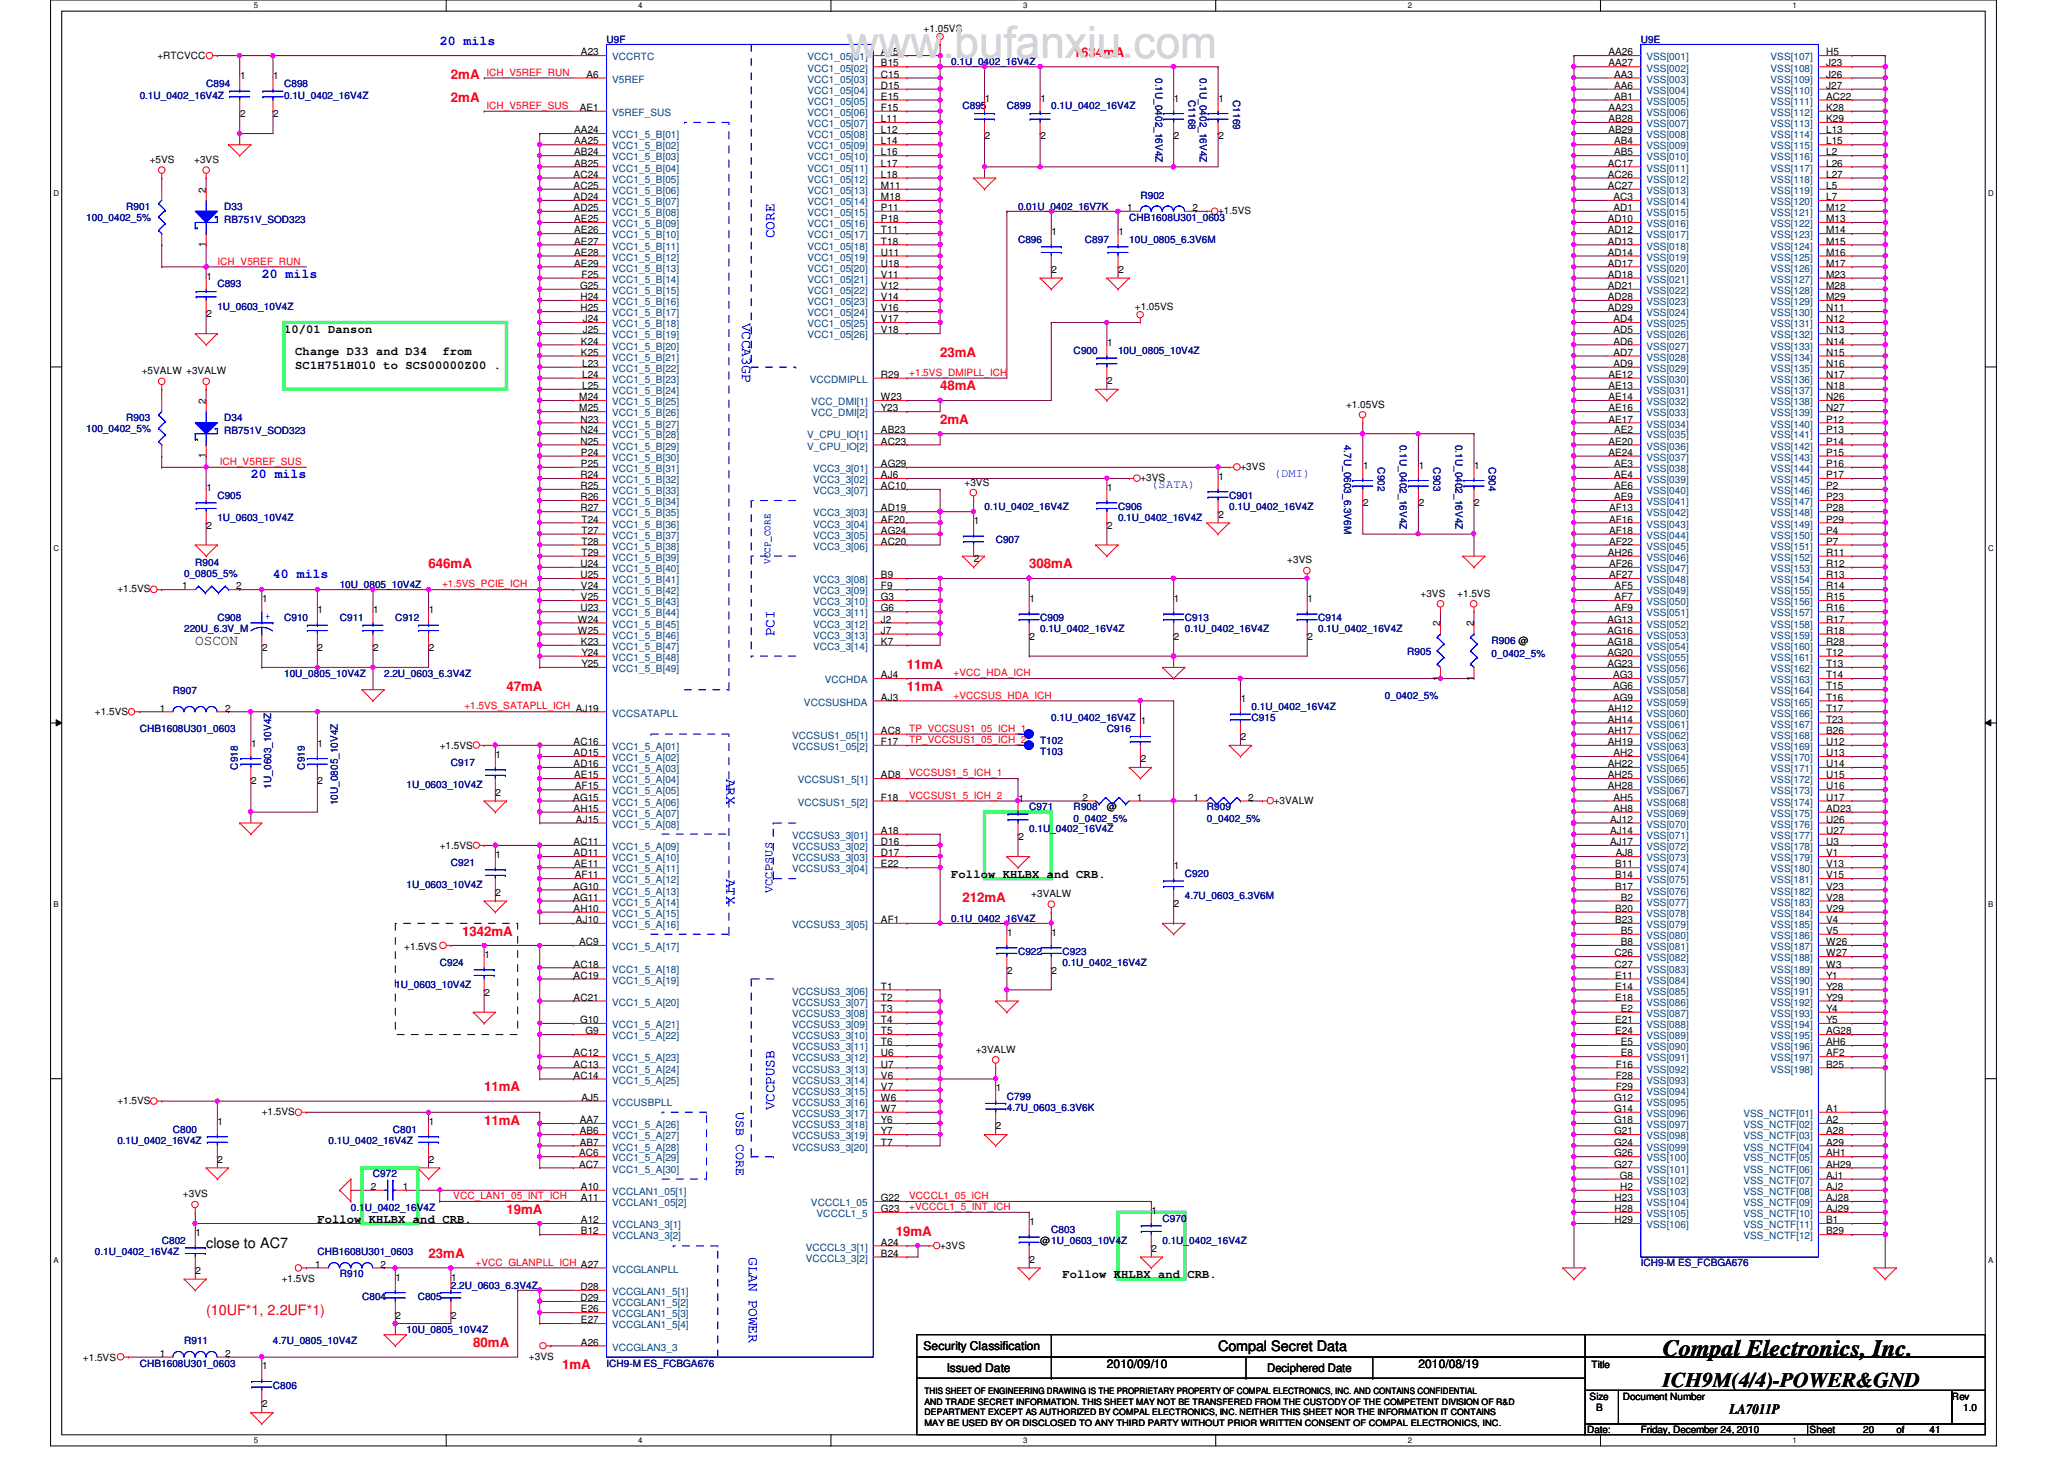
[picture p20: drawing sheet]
<svg xmlns="http://www.w3.org/2000/svg" width="297mm" height="210mm" viewBox="0 0 297 210" stroke-linecap="round" stroke-linejoin="round" font-family="sans-serif">
<defs><g id="words">
<text font-size="3.3" x="239.3" y="195.1">Compal Electronics, Inc.</text>
<text font-size="3" x="239.3" y="199.6">ICH9M(4/4)-POWER&amp;GND</text>
<g font-size="2.1" fill="#00f">
<text x="111.5" y="34.2" transform="rotate(-90 111.5 34.2)">CORE</text>
<text x="106.8" y="46.4" transform="rotate(90 106.8 46.4)">VCCA3GP</text>
<text x="111.5" y="91.5" transform="rotate(-90 111.5 91.5)">PCI</text>
<text x="104.6" y="112" transform="rotate(90 104.6 112)">ARX</text>
<text x="104.6" y="126.4" transform="rotate(90 104.6 126.4)">ATX</text>
<text x="111.5" y="159.7" transform="rotate(-90 111.5 159.7)">VCCPUSB</text>
<text x="107.8" y="180.8" transform="rotate(90 107.8 180.8)">GLAN POWER</text>
</g>
<g font-size="2.1">
<text x="28.1" y="92.8">OSCON</text>
<text x="29.7" y="179.5">close to AC7</text>
<text x="175.3" y="194.4">Compal Secret Data</text>
<text x="248.9" y="203.5">LA7011P</text>
</g>
<text font-size="2.1" fill="#f00" x="29.7" y="189.1">(10UF*1, 2.2UF*1)</text>
<g font-size="1.9" fill="#00f">
<text x="63.3" y="6.4">20 mils</text>
<text x="37.7" y="40">20 mils</text>
<text x="36.1" y="68.8">20 mils</text>
<text x="39.3" y="83.2">40 mils</text>
<text x="106" y="160" transform="rotate(90 106 160)">USB CORE</text>
</g>
<g font-size="1.9" fill="#f00">
<text x="64.9" y="11.4">2mA</text>
<text x="154.5" y="8.2">1634mA</text>
<text x="64.9" y="14.6">2mA</text>
<text x="135.3" y="51.4">23mA</text>
<text x="135.3" y="56.2">48mA</text>
<text x="135.3" y="61">2mA</text>
<text x="61.7" y="81.8">646mA</text>
<text x="148.1" y="81.8">308mA</text>
<text x="72.9" y="99.4">47mA</text>
<text x="130.5" y="96.2">11mA</text>
<text x="130.5" y="99.4">11mA</text>
<text x="138.5" y="129.8">212mA</text>
<text x="66.5" y="134.6">1342mA</text>
<text x="69.7" y="157">11mA</text>
<text x="69.7" y="161.8">11mA</text>
<text x="72.9" y="174.6">19mA</text>
<text x="128.9" y="177.8">19mA</text>
<text x="61.7" y="181">23mA</text>
<text x="68.1" y="193.8">80mA</text>
<text x="80.9" y="197">1mA</text>
</g>
<g font-size="1.7">
<text x="40.9" y="47.9">10/01 Danson</text>
<text x="42.5" y="51.1">Change D33 and D34</text>
<text x="42.5" y="53.1">SC1H751H010 to SCS00000Z00 .</text>
<text x="63.7" y="51.1">from</text>
<text x="136.9" y="126.3">Follow KHLBX and CRB.</text>
<text x="45.7" y="175.9">Follow KHLBX and CRB.</text>
<text x="152.9" y="183.9">Follow KHLBX and CRB.</text>
<text x="132.9" y="194.3">Security Classification</text>
<text x="136.3" y="197.3">Issued Date</text>
<text x="159.3" y="196.8">2010/09/10</text>
<text x="182.4" y="197.4">Deciphered Date</text>
<text x="204.1" y="196.8">2010/08/19</text>
</g>
<g font-size="1.7" fill="#00f">
<text x="165.7" y="70.2">(SATA)</text>
<text x="183.3" y="68.6">(DMI)</text>
<text x="111.2" y="128.5" transform="rotate(-90 111.2 128.5)">VCCPSUS</text>
</g>
<g font-size="1.4">
<text x="132.9" y="4.6">+1.05VS</text>
<text x="22.6" y="8.4">+RTCVCC</text>
<text x="34.5" y="11.4">1</text>
<text x="39.3" y="11.4">1</text>
<text x="83.6" y="8">A23</text>
<text x="84.4" y="11.2">A6</text>
<text x="126.8" y="8">A15</text>
<text x="126.8" y="9.6">B15</text>
<text x="126.8" y="11.2">C15</text>
<text x="231.5" y="8">AA26</text>
<text x="231.5" y="9.6">AA27</text>
<text x="232.3" y="11.2">AA3</text>
<text x="262.8" y="8">H5</text>
<text x="262.8" y="9.6">J23</text>
<text x="262.8" y="11.2">J26</text>
<text x="34.5" y="16.8">2</text>
<text x="39.3" y="16.8">2</text>
<text x="83.4" y="16">AE1</text>
<text x="126.8" y="12.8">D15</text>
<text x="126.8" y="14.4">E15</text>
<text x="126.8" y="16">F15</text>
<text x="126.8" y="17.6">L11</text>
<text x="141.7" y="14.6">1</text>
<text x="149.7" y="14.6">1</text>
<text x="168.9" y="14.6">1</text>
<text x="175.3" y="14.6">1</text>
<text x="231.5" y="16">AA23</text>
<text x="231.5" y="17.6">AB28</text>
<text x="232.3" y="12.8">AA6</text>
<text x="232.3" y="14.4">AB1</text>
<text x="262.8" y="12.8">J27</text>
<text x="262.8" y="14.4">AC22</text>
<text x="262.8" y="16">K28</text>
<text x="262.8" y="17.6">K29</text>
<text x="21.5" y="23.5">+5VS</text>
<text x="27.9" y="23.5">+3VS</text>
<text x="82.6" y="19.2">AA24</text>
<text x="82.6" y="20.8">AA25</text>
<text x="82.6" y="22.4">AB24</text>
<text x="82.6" y="24">AB25</text>
<text x="126.8" y="19.2">L12</text>
<text x="126.8" y="20.8">L14</text>
<text x="126.8" y="22.4">L16</text>
<text x="126.8" y="24">L17</text>
<text x="141.7" y="20.1">2</text>
<text x="149.7" y="20.1">2</text>
<text x="168.9" y="20.1">2</text>
<text x="175.3" y="20.1">2</text>
<text x="231.4" y="24">AC17</text>
<text x="231.5" y="19.2">AB29</text>
<text x="232.3" y="20.8">AB4</text>
<text x="232.3" y="22.4">AB5</text>
<text x="262.8" y="19.2">L13</text>
<text x="262.8" y="20.8">L15</text>
<text x="262.8" y="22.4">L2</text>
<text x="262.8" y="24">L26</text>
<text x="29.6" y="27.7" transform="rotate(-90 29.6 27.7)">2</text>
<text x="82.5" y="25.6">AC24</text>
<text x="82.5" y="27.2">AC25</text>
<text x="82.5" y="28.8">AD24</text>
<text x="126.8" y="25.6">L18</text>
<text x="126.8" y="27.2">M11</text>
<text x="126.8" y="28.8">M18</text>
<text x="231.4" y="25.6">AC26</text>
<text x="231.4" y="27.2">AC27</text>
<text x="232.2" y="28.8">AC3</text>
<text x="262.8" y="25.6">L27</text>
<text x="262.8" y="27.2">L5</text>
<text x="262.8" y="28.8">L7</text>
<text x="29.6" y="35.5" transform="rotate(-90 29.6 35.5)">1</text>
<text x="82.5" y="30.4">AD25</text>
<text x="82.6" y="32">AE25</text>
<text x="82.6" y="33.6">AE26</text>
<text x="82.6" y="35.2">AE27</text>
<text x="126.8" y="30.4">P11</text>
<text x="126.8" y="32">P18</text>
<text x="126.8" y="33.6">T11</text>
<text x="126.8" y="35.2">T18</text>
<text x="151.3" y="33.8">1</text>
<text x="160.9" y="33.8">1</text>
<text x="162.2" y="30.4">1</text>
<text x="171.6" y="30.4">2</text>
<text x="175.3" y="30.8">+1.5VS</text>
<text x="231.4" y="32">AD10</text>
<text x="231.4" y="33.6">AD12</text>
<text x="231.4" y="35.2">AD13</text>
<text x="232.2" y="30.4">AD1</text>
<text x="262.8" y="30.4">M12</text>
<text x="262.8" y="32">M13</text>
<text x="262.8" y="33.6">M14</text>
<text x="262.8" y="35.2">M15</text>
<text x="29.7" y="40.2">1</text>
<text x="82.6" y="36.8">AE28</text>
<text x="82.6" y="38.4">AE29</text>
<text x="83.5" y="41.6">G25</text>
<text x="83.7" y="40">F25</text>
<text x="126.8" y="36.8">U11</text>
<text x="126.8" y="38.4">U18</text>
<text x="126.8" y="40">V11</text>
<text x="126.8" y="41.6">V12</text>
<text x="151.3" y="39.3">2</text>
<text x="160.9" y="39.3">2</text>
<text x="231.4" y="36.8">AD14</text>
<text x="231.4" y="38.4">AD17</text>
<text x="231.4" y="40">AD18</text>
<text x="231.4" y="41.6">AD21</text>
<text x="262.8" y="36.8">M16</text>
<text x="262.8" y="38.4">M17</text>
<text x="262.8" y="40">M23</text>
<text x="262.8" y="41.6">M28</text>
<text x="29.7" y="45.7">2</text>
<text x="83.5" y="43.2">H24</text>
<text x="83.5" y="44.8">H25</text>
<text x="83.9" y="46.4">J24</text>
<text x="83.9" y="48">J25</text>
<text x="126.8" y="43.2">V14</text>
<text x="126.8" y="44.8">V16</text>
<text x="126.8" y="46.4">V17</text>
<text x="126.8" y="48">V18</text>
<text x="163.3" y="44.6">+1.05VS</text>
<text x="231.4" y="43.2">AD28</text>
<text x="231.4" y="44.8">AD29</text>
<text x="232.2" y="46.4">AD4</text>
<text x="232.2" y="48">AD5</text>
<text x="262.8" y="43.2">M29</text>
<text x="262.8" y="44.8">N11</text>
<text x="262.8" y="46.4">N12</text>
<text x="262.8" y="48">N13</text>
<text x="20.4" y="53.8">+5VALW +3VALW</text>
<text x="83.6" y="49.6">K24</text>
<text x="83.6" y="51.2">K25</text>
<text x="83.8" y="52.8">L23</text>
<text x="159.3" y="49.8">1</text>
<text x="232.2" y="49.6">AD6</text>
<text x="232.2" y="51.2">AD7</text>
<text x="232.2" y="52.8">AD9</text>
<text x="262.8" y="49.6">N14</text>
<text x="262.8" y="51.2">N15</text>
<text x="262.8" y="52.8">N16</text>
<text x="29.6" y="58.1" transform="rotate(-90 29.6 58.1)">2</text>
<text x="83.4" y="57.6">M24</text>
<text x="83.4" y="59.2">M25</text>
<text x="83.8" y="54.4">L24</text>
<text x="83.8" y="56">L25</text>
<text x="126.8" y="54.4">R29</text>
<text x="126.8" y="57.6">W23</text>
<text x="126.8" y="59.2">Y23</text>
<text x="159.3" y="55.3">2</text>
<text x="193.7" y="58.6">+1.05VS</text>
<text x="231.5" y="54.4">AE12</text>
<text x="231.5" y="56">AE13</text>
<text x="231.5" y="57.6">AE14</text>
<text x="231.5" y="59.2">AE16</text>
<text x="262.8" y="54.4">N17</text>
<text x="262.8" y="56">N18</text>
<text x="262.8" y="57.6">N26</text>
<text x="262.8" y="59.2">N27</text>
<text x="29.6" y="65.9" transform="rotate(-90 29.6 65.9)">1</text>
<text x="83.5" y="60.8">N23</text>
<text x="83.5" y="62.4">N24</text>
<text x="83.5" y="64">N25</text>
<text x="83.6" y="65.6">P24</text>
<text x="126.8" y="62.4">AB23</text>
<text x="126.8" y="64">AC23</text>
<text x="231.5" y="60.8">AE17</text>
<text x="231.5" y="64">AE20</text>
<text x="231.5" y="65.6">AE24</text>
<text x="232.3" y="62.4">AE2</text>
<text x="262.8" y="60.8">P12</text>
<text x="262.8" y="62.4">P13</text>
<text x="262.8" y="64">P14</text>
<text x="262.8" y="65.6">P15</text>
<text x="29.7" y="70.6">1</text>
<text x="83.5" y="68.8">R24</text>
<text x="83.5" y="70.4">R25</text>
<text x="83.5" y="72">R26</text>
<text x="83.6" y="67.2">P25</text>
<text x="126.8" y="67.2">AG29</text>
<text x="126.8" y="68.8">AJ6</text>
<text x="126.8" y="70.4">AC10</text>
<text x="138.8" y="69.8">+3VS</text>
<text x="159.3" y="70.6">1</text>
<text x="164.1" y="69.2">+3VS</text>
<text x="175.3" y="69">1</text>
<text x="178.5" y="67.6">+3VS</text>
<text x="196.2" y="67.4">1</text>
<text x="204.2" y="67.4">1</text>
<text x="212.2" y="67.4">1</text>
<text x="232.3" y="67.2">AE3</text>
<text x="232.3" y="68.8">AE4</text>
<text x="232.3" y="70.4">AE6</text>
<text x="232.3" y="72">AE9</text>
<text x="262.8" y="67.2">P16</text>
<text x="262.8" y="68.8">P17</text>
<text x="262.8" y="70.4">P2</text>
<text x="262.8" y="72">P23</text>
<text x="29.7" y="76.1">2</text>
<text x="83.5" y="73.6">R27</text>
<text x="83.7" y="75.2">T24</text>
<text x="83.7" y="76.8">T27</text>
<text x="126.8" y="73.6">AD19</text>
<text x="126.8" y="75.2">AF20</text>
<text x="126.8" y="76.8">AG24</text>
<text x="140.2" y="75.4">1</text>
<text x="159.3" y="76.1">2</text>
<text x="175.3" y="74.5">2</text>
<text x="196.2" y="72.9">2</text>
<text x="204.2" y="72.9">2</text>
<text x="212.2" y="72.9">2</text>
<text x="231.6" y="73.6">AF13</text>
<text x="231.6" y="75.2">AF16</text>
<text x="231.6" y="76.8">AF18</text>
<text x="262.8" y="73.6">P28</text>
<text x="262.8" y="75.2">P29</text>
<text x="262.8" y="76.8">P4</text>
<text x="83.5" y="81.6">U24</text>
<text x="83.5" y="83.2">U25</text>
<text x="83.7" y="78.4">T28</text>
<text x="83.7" y="80">T29</text>
<text x="126.8" y="78.4">AC20</text>
<text x="126.8" y="83.2">B9</text>
<text x="140.2" y="80.9">2</text>
<text x="185.2" y="81.1">+3VS</text>
<text x="231.4" y="80">AH26</text>
<text x="231.6" y="78.4">AF22</text>
<text x="231.6" y="81.6">AF26</text>
<text x="231.6" y="83.2">AF27</text>
<text x="262.8" y="78.4">P7</text>
<text x="262.8" y="80">R11</text>
<text x="262.8" y="81.6">R12</text>
<text x="262.8" y="83.2">R13</text>
<text x="16.9" y="85.2">+1.5VS</text>
<text x="26.2" y="84.8">1</text>
<text x="34" y="84.8">2</text>
<text x="37.7" y="86.6">1</text>
<text x="45.7" y="88.2">1</text>
<text x="53.7" y="88.2">1</text>
<text x="61.7" y="88.2">1</text>
<text x="83.1" y="89.6">W24</text>
<text x="83.5" y="88">U23</text>
<text x="83.6" y="84.8">V24</text>
<text x="83.6" y="86.4">V25</text>
<text x="126.8" y="84.8">F9</text>
<text x="126.8" y="86.4">G3</text>
<text x="126.8" y="88">G6</text>
<text x="126.8" y="89.6">J2</text>
<text x="148.2" y="86.6">1</text>
<text x="168.9" y="86.6">1</text>
<text x="188.2" y="86.6">1</text>
<text x="204.4" y="85.9">+3VS</text>
<text x="209.7" y="85.9">+1.5VS</text>
<text x="231.3" y="89.6">AG13</text>
<text x="232.4" y="84.8">AF5</text>
<text x="232.4" y="86.4">AF7</text>
<text x="232.4" y="88">AF9</text>
<text x="262.8" y="84.8">R14</text>
<text x="262.8" y="86.4">R15</text>
<text x="262.8" y="88">R16</text>
<text x="262.8" y="89.6">R17</text>
<text x="37.7" y="93.7">2</text>
<text x="45.7" y="93.7">2</text>
<text x="53.7" y="93.7">2</text>
<text x="61.7" y="93.7">2</text>
<text x="83.1" y="91.2">W25</text>
<text x="83.6" y="92.8">K23</text>
<text x="83.7" y="94.4">Y24</text>
<text x="83.7" y="96">Y25</text>
<text x="126.8" y="91.2">J7</text>
<text x="126.8" y="92.8">K7</text>
<text x="148.2" y="92.1">2</text>
<text x="168.9" y="92.1">2</text>
<text x="188.2" y="92.1">2</text>
<text x="207.3" y="90.1" transform="rotate(-90 207.3 90.1)">2</text>
<text x="212.1" y="90.1" transform="rotate(-90 212.1 90.1)">2</text>
<text x="231.3" y="91.2">AG16</text>
<text x="231.3" y="92.8">AG18</text>
<text x="231.3" y="94.4">AG20</text>
<text x="231.3" y="96">AG23</text>
<text x="262.8" y="91.2">R18</text>
<text x="262.8" y="92.8">R28</text>
<text x="262.8" y="94.4">T12</text>
<text x="262.8" y="96">T13</text>
<text x="126.8" y="97.6">AJ4</text>
<text x="126.8" y="100.8">AJ3</text>
<text x="178.6" y="101">1</text>
<text x="207.3" y="97.9" transform="rotate(-90 207.3 97.9)">1</text>
<text x="212.1" y="97.9" transform="rotate(-90 212.1 97.9)">1</text>
<text x="232.2" y="97.6">AG3</text>
<text x="232.2" y="99.2">AG6</text>
<text x="232.2" y="100.8">AG9</text>
<text x="262.8" y="97.6">T14</text>
<text x="262.8" y="99.2">T15</text>
<text x="262.8" y="100.8">T16</text>
<text x="13.7" y="102.8">+1.5VS</text>
<text x="23" y="102.4">1</text>
<text x="32.4" y="102.4">2</text>
<text x="36.1" y="107.4">1</text>
<text x="45.7" y="107.4">1</text>
<text x="63.3" y="107.8">+1.5VS</text>
<text x="82.5" y="107.2">AC16</text>
<text x="126.8" y="105.6">AC8</text>
<text x="126.8" y="107.2">F17</text>
<text x="164.2" y="104.2">1</text>
<text x="178.6" y="106.5">2</text>
<text x="231.4" y="102.4">AH12</text>
<text x="231.4" y="104">AH14</text>
<text x="231.4" y="105.6">AH17</text>
<text x="231.4" y="107.2">AH19</text>
<text x="262.8" y="102.4">T17</text>
<text x="262.8" y="104">T23</text>
<text x="262.8" y="105.6">B26</text>
<text x="262.8" y="107.2">U12</text>
<text x="36.1" y="112.9">2</text>
<text x="45.7" y="112.9">2</text>
<text x="71.3" y="109">1</text>
<text x="82.5" y="108.8">AD15</text>
<text x="82.5" y="110.4">AD16</text>
<text x="82.6" y="112">AE15</text>
<text x="82.7" y="113.6">AF15</text>
<text x="126.8" y="112">AD8</text>
<text x="164.2" y="109.7">2</text>
<text x="231.4" y="110.4">AH22</text>
<text x="231.4" y="112">AH25</text>
<text x="231.4" y="113.6">AH28</text>
<text x="232.2" y="108.8">AH2</text>
<text x="262.8" y="108.8">U13</text>
<text x="262.8" y="110.4">U14</text>
<text x="262.8" y="112">U15</text>
<text x="262.8" y="113.6">U16</text>
<text x="71.3" y="114.5">2</text>
<text x="82.5" y="115.2">AG15</text>
<text x="82.5" y="116.8">AH15</text>
<text x="82.9" y="118.4">AJ15</text>
<text x="126.8" y="115.2">F18</text>
<text x="126.8" y="120">A18</text>
<text x="146.6" y="115.4">1</text>
<text x="155.8" y="115.2">2</text>
<text x="159.3" y="116.6">@</text>
<text x="163.6" y="115.2">1</text>
<text x="171.8" y="115.2">1</text>
<text x="179.6" y="115.2">2</text>
<text x="183.3" y="115.6">+3VALW</text>
<text x="231.7" y="118.4">AJ12</text>
<text x="231.7" y="120">AJ14</text>
<text x="232.2" y="115.2">AH5</text>
<text x="232.2" y="116.8">AH8</text>
<text x="262.8" y="115.2">U17</text>
<text x="262.8" y="116.8">AD23</text>
<text x="262.8" y="118.4">U26</text>
<text x="262.8" y="120">U27</text>
<text x="63.3" y="122.2">+1.5VS</text>
<text x="71.3" y="123.4">1</text>
<text x="82.5" y="121.6">AC11</text>
<text x="82.5" y="123.2">AD11</text>
<text x="82.6" y="124.8">AE11</text>
<text x="126.8" y="121.6">D16</text>
<text x="126.8" y="123.2">D17</text>
<text x="126.8" y="124.8">E22</text>
<text x="146.6" y="120.9">2</text>
<text x="168.9" y="125">1</text>
<text x="231.7" y="121.6">AJ17</text>
<text x="232.4" y="124.8">B11</text>
<text x="232.5" y="123.2">AJ8</text>
<text x="262.8" y="121.6">U3</text>
<text x="262.8" y="123.2">V1</text>
<text x="262.8" y="124.8">V13</text>
<text x="71.3" y="128.9">2</text>
<text x="82.5" y="128">AG10</text>
<text x="82.5" y="129.6">AG11</text>
<text x="82.5" y="131.2">AH10</text>
<text x="82.7" y="126.4">AF11</text>
<text x="148.4" y="129.1">+3VALW</text>
<text x="168.9" y="130.5">2</text>
<text x="232.4" y="126.4">B14</text>
<text x="232.4" y="128">B17</text>
<text x="232.4" y="131.2">B20</text>
<text x="233.3" y="129.6">B2</text>
<text x="262.8" y="126.4">V15</text>
<text x="262.8" y="128">V23</text>
<text x="262.8" y="129.6">V28</text>
<text x="262.8" y="131.2">V29</text>
<text x="58.2" y="136.7">+1.5VS</text>
<text x="69.7" y="137.8">1</text>
<text x="82.9" y="132.8">AJ10</text>
<text x="83.4" y="136">AC9</text>
<text x="126.8" y="132.8">AF1</text>
<text x="144.9" y="134.6">1</text>
<text x="151.3" y="134.6">1</text>
<text x="232.4" y="137.6">C26</text>
<text x="232.4" y="132.8">B23</text>
<text x="233.3" y="134.4">B5</text>
<text x="233.3" y="136">B8</text>
<text x="262.8" y="132.8">V4</text>
<text x="262.8" y="134.4">V5</text>
<text x="262.8" y="136">W26</text>
<text x="262.8" y="137.6">W27</text>
<text x="69.7" y="143.3">2</text>
<text x="82.5" y="139.2">AC18</text>
<text x="82.5" y="140.8">AC19</text>
<text x="82.5" y="144">AC21</text>
<text x="126.8" y="142.4">T1</text>
<text x="126.8" y="144">T2</text>
<text x="144.9" y="140.1">2</text>
<text x="151.3" y="140.1">2</text>
<text x="232.4" y="139.2">C27</text>
<text x="232.4" y="140.8">E11</text>
<text x="232.4" y="142.4">E14</text>
<text x="232.4" y="144">E18</text>
<text x="262.8" y="139.2">W3</text>
<text x="262.8" y="140.8">Y1</text>
<text x="262.8" y="142.4">Y28</text>
<text x="262.8" y="144">Y29</text>
<text x="83.5" y="147.2">G10</text>
<text x="84.3" y="148.8">G9</text>
<text x="126.8" y="145.6">T3</text>
<text x="126.8" y="147.2">T4</text>
<text x="126.8" y="148.8">T5</text>
<text x="232.4" y="147.2">E21</text>
<text x="232.4" y="148.8">E24</text>
<text x="233.3" y="145.6">E2</text>
<text x="262.8" y="145.6">Y4</text>
<text x="262.8" y="147.2">Y5</text>
<text x="262.8" y="148.8">AG28</text>
<text x="82.5" y="152">AC12</text>
<text x="82.5" y="153.6">AC13</text>
<text x="82.5" y="155.2">AC14</text>
<text x="126.8" y="150.4">T6</text>
<text x="126.8" y="152">U6</text>
<text x="126.8" y="153.6">U7</text>
<text x="126.8" y="155.2">V6</text>
<text x="140.4" y="151.5">+3VALW</text>
<text x="232.5" y="153.6">F16</text>
<text x="232.5" y="155.2">F28</text>
<text x="233.3" y="150.4">E5</text>
<text x="233.3" y="152">E8</text>
<text x="262.8" y="150.4">AH6</text>
<text x="262.8" y="152">AF2</text>
<text x="262.8" y="153.6">B25</text>
<text x="16.9" y="158.8">+1.5VS</text>
<text x="31.3" y="161.8">1</text>
<text x="37.7" y="160.4">+1.5VS</text>
<text x="61.7" y="161.8">1</text>
<text x="83.4" y="161.6">AA7</text>
<text x="83.7" y="158.4">AJ5</text>
<text x="126.8" y="156.8">V7</text>
<text x="126.8" y="158.4">W6</text>
<text x="126.8" y="160">W7</text>
<text x="126.8" y="161.6">Y6</text>
<text x="143.3" y="157">1</text>
<text x="232.3" y="158.4">G12</text>
<text x="232.3" y="160">G14</text>
<text x="232.3" y="161.6">G18</text>
<text x="232.5" y="156.8">F29</text>
<text x="262.8" y="160">A1</text>
<text x="262.8" y="161.6">A2</text>
<text x="31.3" y="167.3">2</text>
<text x="61.7" y="167.3">2</text>
<text x="83.4" y="166.4">AC6</text>
<text x="83.4" y="168">AC7</text>
<text x="83.4" y="163.2">AB6</text>
<text x="83.4" y="164.8">AB7</text>
<text x="126.8" y="163.2">Y7</text>
<text x="126.8" y="164.8">T7</text>
<text x="143.3" y="162.5">2</text>
<text x="232.3" y="163.2">G21</text>
<text x="232.3" y="164.8">G24</text>
<text x="232.3" y="166.4">G26</text>
<text x="232.3" y="168">G27</text>
<text x="262.8" y="163.2">A28</text>
<text x="262.8" y="164.8">A29</text>
<text x="262.8" y="166.4">AH1</text>
<text x="262.8" y="168">AH29</text>
<text x="26.3" y="172.3">+3VS</text>
<text x="53.4" y="171.2">2</text>
<text x="58" y="171.2">1</text>
<text x="83.6" y="171.2">A10</text>
<text x="83.6" y="172.8">A11</text>
<text x="126.8" y="172.8">G22</text>
<text x="232.4" y="172.8">H23</text>
<text x="233.1" y="169.6">G8</text>
<text x="233.2" y="171.2">H2</text>
<text x="262.8" y="169.6">AJ1</text>
<text x="262.8" y="171.2">AJ2</text>
<text x="262.8" y="172.8">AJ28</text>
<text x="28.1" y="177.8">1</text>
<text x="83.6" y="176">A12</text>
<text x="83.6" y="177.6">B12</text>
<text x="126.8" y="174.4">G23</text>
<text x="126.8" y="179.2">A24</text>
<text x="135.3" y="179.6">+3VS</text>
<text x="148.2" y="176.2">1</text>
<text x="149.7" y="179">@1U_0603_10V4Z</text>
<text x="165.7" y="174.6">1</text>
<text x="232.4" y="174.4">H28</text>
<text x="232.4" y="176">H29</text>
<text x="262.8" y="174.4">AJ29</text>
<text x="262.8" y="176">B1</text>
<text x="262.8" y="177.6">B29</text>
<text x="28.1" y="183.3">2</text>
<text x="40.6" y="184.4">+1.5VS</text>
<text x="45.4" y="182.4">1</text>
<text x="54.8" y="182.4">2</text>
<text x="56.9" y="184.2">1</text>
<text x="64.9" y="184.2">1</text>
<text x="83.5" y="185.6">D28</text>
<text x="126.8" y="180.8">B24</text>
<text x="148.2" y="181.7">2</text>
<text x="165.7" y="180.1">2</text>
<text x="56.9" y="189.7">2</text>
<text x="64.9" y="189.7">2</text>
<text x="83.5" y="187.2">D29</text>
<text x="83.6" y="188.8">E26</text>
<text x="83.6" y="190.4">E27</text>
<text x="11.9" y="195.8">+1.5VS</text>
<text x="23" y="195.2">1</text>
<text x="32.4" y="195.2">2</text>
<text x="37.7" y="197">1</text>
<text x="76.1" y="195.6">+3VS</text>
<text x="83.6" y="193.6">A26</text>
<text x="229.1" y="196.8">Title</text>
<text x="37.7" y="202.5">2</text>
<text x="228.8" y="201.4">Size</text>
<text x="229.7" y="203">B</text>
<text x="233.5" y="201.4">Document Number</text>
<text x="280.9" y="201.4">Rev</text>
<text x="282.5" y="203">1.0</text>
<text x="228.4" y="206.2">Date:</text>
<text x="236.1" y="206.2">Friday, December 24, 2010</text>
<text x="260.4" y="206.2">Sheet</text>
<text x="268.1" y="206.2">20</text>
<text x="272.9" y="206.2">of</text>
<text x="277.7" y="206.2">41</text>
</g>
<g font-size="1.4" fill="#f00">
<text x="70" y="10.9">ICH_V5REF_RUN</text>
<text x="70" y="15.7">ICH_V5REF_SUS</text>
<text x="31.3" y="38.1">ICH_V5REF_RUN</text>
<text x="130.8" y="54.1">+1.5VS_DMIPLL_ICH</text>
<text x="31.6" y="66.9">ICH_V5REF_SUS</text>
<text x="63.6" y="84.5">+1.5VS_PCIE_ICH</text>
<text x="137.2" y="97.3">+VCC_HDA_ICH</text>
<text x="137.2" y="100.5">+VCCSUS_HDA_ICH</text>
<text x="66.8" y="102.1">+1.5VS_SATAPLL_ICH AJ19</text>
<text x="130.8" y="106.9">TP_VCCSUS1_05_ICH_2</text>
<text x="130.8" y="105.3">TP_VCCSUS1_05_ICH_1</text>
<text x="130.8" y="111.7">VCCSUS1_5_ICH_1</text>
<text x="130.8" y="114.9">VCCSUS1_5_ICH_2</text>
<text x="65.2" y="172.5">VCC_LAN1_05_INT_ICH</text>
<text x="130.8" y="172.5">VCCCL1_05_ICH</text>
<text x="130.8" y="174.1">+VCCCL1_5_INT_ICH</text>
<text x="68.4" y="182.1">+VCC_GLANPLL_ICH A27</text>
</g>
<g font-size="1.4" fill="#000080">
<text x="87.3" y="6.2">U9F</text>
<text x="136.9" y="9.4">0.1U_0402_16V4Z</text>
<text x="166.3" y="11.2" transform="rotate(90 166.3 11.2)">0.1U_0402_16V4Z</text>
<text x="172.7" y="11.2" transform="rotate(90 172.7 11.2)">0.1U_0402_16V4Z</text>
<text x="236.1" y="6.2">U9E</text>
<text x="20.1" y="14.2">0.1U_0402_16V4Z</text>
<text x="29.7" y="12.6">C894</text>
<text x="40.9" y="12.6">C898</text>
<text x="40.9" y="14.2">0.1U_0402_16V4Z</text>
<text x="138.5" y="15.7">C895</text>
<text x="144.9" y="15.7">C899</text>
<text x="151.3" y="15.7">0.1U_0402_16V4Z</text>
<text x="171.1" y="14.4" transform="rotate(90 171.1 14.4)">C1168</text>
<text x="177.5" y="14.4" transform="rotate(90 177.5 14.4)">C1169</text>
<text x="164.1" y="28.6">R902</text>
<text x="12.4" y="31.7">100_0402_5%</text>
<text x="18.2" y="30.2">R901</text>
<text x="32.3" y="30.2">D33</text>
<text x="32.3" y="32.1">RB751V_SOD323</text>
<text x="146.5" y="35">C896</text>
<text x="146.5" y="30.2">0.01U_0402_16V7K</text>
<text x="156.1" y="35">C897</text>
<text x="162.5" y="31.7">CHB1608U301_0603</text>
<text x="162.5" y="35">10U_0805_6.3V6M</text>
<text x="31.3" y="41.4">C893</text>
<text x="31.3" y="44.6">1U_0603_10V4Z</text>
<text x="154.5" y="51">C900</text>
<text x="160.9" y="51">10U_0805_10V4Z</text>
<text x="12.4" y="62.2">100_0402_5%</text>
<text x="18.2" y="60.6">R903</text>
<text x="32.3" y="60.6">D34</text>
<text x="32.3" y="62.5">RB751V_SOD323</text>
<text x="193.5" y="64" transform="rotate(90 193.5 64)">4.7U_0603_6.3V6M</text>
<text x="201.5" y="64" transform="rotate(90 201.5 64)">0.1U_0402_16V4Z</text>
<text x="209.5" y="64" transform="rotate(90 209.5 64)">0.1U_0402_16V4Z</text>
<text x="31.3" y="71.8">C905</text>
<text x="176.9" y="71.8">C901</text>
<text x="198.3" y="67.2" transform="rotate(90 198.3 67.2)">C902</text>
<text x="206.3" y="67.2" transform="rotate(90 206.3 67.2)">C903</text>
<text x="214.3" y="67.2" transform="rotate(90 214.3 67.2)">C904</text>
<text x="31.3" y="75">1U_0603_10V4Z</text>
<text x="141.7" y="73.4">0.1U_0402_16V4Z</text>
<text x="160.9" y="73.4">C906</text>
<text x="160.9" y="75">0.1U_0402_16V4Z</text>
<text x="176.9" y="73.4">0.1U_0402_16V4Z</text>
<text x="26.5" y="83">0_0805_5%</text>
<text x="28.1" y="81.4">R904</text>
<text x="143.3" y="78.2">C907</text>
<text x="31.3" y="89.4">C908</text>
<text x="40.9" y="89.4">C910</text>
<text x="48.9" y="89.4">C911</text>
<text x="48.9" y="84.6">10U_0805_10V4Z</text>
<text x="56.9" y="89.4">C912</text>
<text x="149.7" y="89.4">C909</text>
<text x="170.5" y="89.4">C913</text>
<text x="189.7" y="89.4">C914</text>
<text x="26.5" y="91">220U_6.3V_M</text>
<text x="149.7" y="91">0.1U_0402_16V4Z</text>
<text x="170.5" y="91">0.1U_0402_16V4Z</text>
<text x="189.7" y="91">0.1U_0402_16V4Z</text>
<text x="202.5" y="94.2">R905</text>
<text x="214.7" y="92.6">R906 @</text>
<text x="214.7" y="94.5">0_0402_5%</text>
<text x="24.9" y="99.8">R907</text>
<text x="40.9" y="97.4">10U_0805_10V4Z</text>
<text x="55.3" y="97.4">2.2U_0603_6.3V4Z</text>
<text x="199.3" y="100.6">0_0402_5%</text>
<text x="20.1" y="105.4">CHB1608U301_0603</text>
<text x="149.7" y="107">T102</text>
<text x="151.3" y="103.8">0.1U_0402_16V4Z</text>
<text x="159.3" y="105.4">C916</text>
<text x="180.1" y="103.8">C915</text>
<text x="180.1" y="102.2">0.1U_0402_16V4Z</text>
<text x="34.2" y="110.7" transform="rotate(-90 34.2 110.7)">C918</text>
<text x="39" y="113.5" transform="rotate(-90 39 113.5)">1U_0603_10V4Z</text>
<text x="43.9" y="110.7" transform="rotate(-90 43.9 110.7)">C919</text>
<text x="58.5" y="113.4">1U_0603_10V4Z</text>
<text x="64.9" y="110.2">C917</text>
<text x="149.7" y="108.6">T103</text>
<text x="48.6" y="115.9" transform="rotate(-90 48.6 115.9)">10U_0805_10V4Z</text>
<text x="148.1" y="116.6">C971</text>
<text x="148.1" y="119.8">0.1U_0402_16V4Z</text>
<text x="154.5" y="116.6">R908</text>
<text x="154.5" y="118.2">0_0402_5%</text>
<text x="173.7" y="116.6">R909</text>
<text x="173.7" y="118.2">0_0402_5%</text>
<text x="64.9" y="124.6">C921</text>
<text x="58.5" y="127.8">1U_0603_10V4Z</text>
<text x="170.5" y="126.2">C920</text>
<text x="170.5" y="129.4">4.7U_0603_6.3V6M</text>
<text x="136.9" y="132.6">0.1U_0402_16V4Z</text>
<text x="146.5" y="137.4">C922</text>
<text x="152.9" y="137.4">C923</text>
<text x="56.9" y="142.2">1U_0603_10V4Z</text>
<text x="63.3" y="139">C924</text>
<text x="152.9" y="139">0.1U_0402_16V4Z</text>
<text x="144.9" y="158.2">C799</text>
<text x="144.9" y="159.8">4.7U_0603_6.3V6K</text>
<text x="16.9" y="164.6">0.1U_0402_16V4Z</text>
<text x="24.9" y="163">C800</text>
<text x="47.3" y="164.6">0.1U_0402_16V4Z</text>
<text x="56.6" y="163">C801</text>
<text x="53.7" y="169.4">C972</text>
<text x="23.3" y="179">C802</text>
<text x="50.5" y="174.2">0.1U_0402_16V4Z</text>
<text x="151.3" y="177.4">C803</text>
<text x="167.3" y="175.8">C970</text>
<text x="167.3" y="179">0.1U_0402_16V4Z</text>
<text x="13.7" y="180.6">0.1U_0402_16V4Z</text>
<text x="45.7" y="180.6">CHB1608U301_0603</text>
<text x="48.9" y="183.8">R910</text>
<text x="64.9" y="185.4">2.2U_0603_6.3V4Z</text>
<text x="236.1" y="182.2">ICH9-M ES_FCBGA676</text>
<text x="52.1" y="187">C804</text>
<text x="58.5" y="191.8">10U_0805_10V4Z</text>
<text x="60.1" y="187">C805</text>
<text x="20.1" y="196.6">CHB1608U301_0603</text>
<text x="26.5" y="193.4">R911</text>
<text x="39.3" y="193.4">4.7U_0805_10V4Z</text>
<text x="87.3" y="196.6">ICH9-M ES_FCBGA676</text>
<text x="39.3" y="199.8">C806</text>
</g>
<g font-size="1.4" fill="#004080">
<text x="88.1" y="8.7">VCCRTC</text>
<text x="88.1" y="11.9">V5REF</text>
<text x="116.2" y="8.7">VCC1_05[01]</text>
<text x="116.2" y="10.3">VCC1_05[02]</text>
<text x="116.2" y="11.9">VCC1_05[03]</text>
<text x="236.9" y="8.7">VSS[001]</text>
<text x="236.9" y="10.3">VSS[002]</text>
<text x="236.9" y="11.9">VSS[003]</text>
<text x="254.8" y="8.7">VSS[107]</text>
<text x="254.8" y="10.3">VSS[108]</text>
<text x="254.8" y="11.9">VSS[109]</text>
<text x="88.1" y="16.7">V5REF_SUS</text>
<text x="116.2" y="13.5">VCC1_05[04]</text>
<text x="116.2" y="15.1">VCC1_05[05]</text>
<text x="116.2" y="16.7">VCC1_05[06]</text>
<text x="236.9" y="13.5">VSS[004]</text>
<text x="236.9" y="15.1">VSS[005]</text>
<text x="236.9" y="16.7">VSS[006]</text>
<text x="254.8" y="13.5">VSS[110]</text>
<text x="254.8" y="15.1">VSS[111]</text>
<text x="254.8" y="16.7">VSS[112]</text>
<text x="88.1" y="19.9">VCC1_5_B[01]</text>
<text x="88.1" y="21.5">VCC1_5_B[02]</text>
<text x="88.1" y="23.1">VCC1_5_B[03]</text>
<text x="116.2" y="18.3">VCC1_05[07]</text>
<text x="116.2" y="19.9">VCC1_05[08]</text>
<text x="116.2" y="21.5">VCC1_05[09]</text>
<text x="116.2" y="23.1">VCC1_05[10]</text>
<text x="236.9" y="18.3">VSS[007]</text>
<text x="236.9" y="19.9">VSS[008]</text>
<text x="236.9" y="21.5">VSS[009]</text>
<text x="236.9" y="23.1">VSS[010]</text>
<text x="254.8" y="18.3">VSS[113]</text>
<text x="254.8" y="19.9">VSS[114]</text>
<text x="254.8" y="21.5">VSS[115]</text>
<text x="254.8" y="23.1">VSS[116]</text>
<text x="88.1" y="24.7">VCC1_5_B[04]</text>
<text x="88.1" y="26.3">VCC1_5_B[05]</text>
<text x="88.1" y="27.9">VCC1_5_B[06]</text>
<text x="88.1" y="29.5">VCC1_5_B[07]</text>
<text x="116.2" y="24.7">VCC1_05[11]</text>
<text x="116.2" y="26.3">VCC1_05[12]</text>
<text x="116.2" y="27.9">VCC1_05[13]</text>
<text x="116.2" y="29.5">VCC1_05[14]</text>
<text x="236.9" y="24.7">VSS[011]</text>
<text x="236.9" y="26.3">VSS[012]</text>
<text x="236.9" y="27.9">VSS[013]</text>
<text x="236.9" y="29.5">VSS[014]</text>
<text x="254.8" y="24.7">VSS[117]</text>
<text x="254.8" y="26.3">VSS[118]</text>
<text x="254.8" y="27.9">VSS[119]</text>
<text x="254.8" y="29.5">VSS[120]</text>
<text x="88.1" y="31.1">VCC1_5_B[08]</text>
<text x="88.1" y="32.7">VCC1_5_B[09]</text>
<text x="88.1" y="34.3">VCC1_5_B[10]</text>
<text x="88.1" y="35.9">VCC1_5_B[11]</text>
<text x="116.2" y="31.1">VCC1_05[15]</text>
<text x="116.2" y="32.7">VCC1_05[16]</text>
<text x="116.2" y="34.3">VCC1_05[17]</text>
<text x="116.2" y="35.9">VCC1_05[18]</text>
<text x="236.9" y="31.1">VSS[015]</text>
<text x="236.9" y="32.7">VSS[016]</text>
<text x="236.9" y="34.3">VSS[017]</text>
<text x="236.9" y="35.9">VSS[018]</text>
<text x="254.8" y="31.1">VSS[121]</text>
<text x="254.8" y="32.7">VSS[122]</text>
<text x="254.8" y="34.3">VSS[123]</text>
<text x="254.8" y="35.9">VSS[124]</text>
<text x="88.1" y="37.5">VCC1_5_B[12]</text>
<text x="88.1" y="39.1">VCC1_5_B[13]</text>
<text x="88.1" y="40.7">VCC1_5_B[14]</text>
<text x="116.2" y="37.5">VCC1_05[19]</text>
<text x="116.2" y="39.1">VCC1_05[20]</text>
<text x="116.2" y="40.7">VCC1_05[21]</text>
<text x="236.9" y="37.5">VSS[019]</text>
<text x="236.9" y="39.1">VSS[020]</text>
<text x="236.9" y="40.7">VSS[021]</text>
<text x="254.8" y="37.5">VSS[125]</text>
<text x="254.8" y="39.1">VSS[126]</text>
<text x="254.8" y="40.7">VSS[127]</text>
<text x="88.1" y="42.3">VCC1_5_B[15]</text>
<text x="88.1" y="43.9">VCC1_5_B[16]</text>
<text x="88.1" y="45.5">VCC1_5_B[17]</text>
<text x="88.1" y="47.1">VCC1_5_B[18]</text>
<text x="116.2" y="42.3">VCC1_05[22]</text>
<text x="116.2" y="43.9">VCC1_05[23]</text>
<text x="116.2" y="45.5">VCC1_05[24]</text>
<text x="116.2" y="47.1">VCC1_05[25]</text>
<text x="236.9" y="42.3">VSS[022]</text>
<text x="236.9" y="43.9">VSS[023]</text>
<text x="236.9" y="45.5">VSS[024]</text>
<text x="236.9" y="47.1">VSS[025]</text>
<text x="254.8" y="42.3">VSS[128]</text>
<text x="254.8" y="43.9">VSS[129]</text>
<text x="254.8" y="45.5">VSS[130]</text>
<text x="254.8" y="47.1">VSS[131]</text>
<text x="88.1" y="48.7">VCC1_5_B[19]</text>
<text x="88.1" y="50.3">VCC1_5_B[20]</text>
<text x="88.1" y="51.9">VCC1_5_B[21]</text>
<text x="88.1" y="53.5">VCC1_5_B[22]</text>
<text x="116.2" y="48.7">VCC1_05[26]</text>
<text x="236.9" y="48.7">VSS[026]</text>
<text x="236.9" y="50.3">VSS[027]</text>
<text x="236.9" y="51.9">VSS[028]</text>
<text x="236.9" y="53.5">VSS[029]</text>
<text x="254.8" y="48.7">VSS[132]</text>
<text x="254.8" y="50.3">VSS[133]</text>
<text x="254.8" y="51.9">VSS[134]</text>
<text x="254.8" y="53.5">VSS[135]</text>
<text x="88.1" y="55.1">VCC1_5_B[23]</text>
<text x="88.1" y="56.7">VCC1_5_B[24]</text>
<text x="88.1" y="58.3">VCC1_5_B[25]</text>
<text x="88.1" y="59.9">VCC1_5_B[26]</text>
<text x="116.5" y="55.1">VCCDMIPLL</text>
<text x="116.8" y="58.3">VCC_DMI[1]</text>
<text x="116.8" y="59.9">VCC_DMI[2]</text>
<text x="236.9" y="55.1">VSS[030]</text>
<text x="236.9" y="56.7">VSS[031]</text>
<text x="236.9" y="58.3">VSS[032]</text>
<text x="236.9" y="59.9">VSS[033]</text>
<text x="254.8" y="55.1">VSS[136]</text>
<text x="254.8" y="56.7">VSS[137]</text>
<text x="254.8" y="58.3">VSS[138]</text>
<text x="254.8" y="59.9">VSS[139]</text>
<text x="88.1" y="61.5">VCC1_5_B[27]</text>
<text x="88.1" y="63.1">VCC1_5_B[28]</text>
<text x="88.1" y="64.7">VCC1_5_B[29]</text>
<text x="116.2" y="63.1">V_CPU_IO[1]</text>
<text x="116.2" y="64.7">V_CPU_IO[2]</text>
<text x="236.9" y="61.5">VSS[034]</text>
<text x="236.9" y="63.1">VSS[035]</text>
<text x="236.9" y="64.7">VSS[036]</text>
<text x="254.8" y="61.5">VSS[140]</text>
<text x="254.8" y="63.1">VSS[141]</text>
<text x="254.8" y="64.7">VSS[142]</text>
<text x="88.1" y="66.3">VCC1_5_B[30]</text>
<text x="88.1" y="67.9">VCC1_5_B[31]</text>
<text x="88.1" y="69.5">VCC1_5_B[32]</text>
<text x="88.1" y="71.1">VCC1_5_B[33]</text>
<text x="117" y="67.9">VCC3_3[01]</text>
<text x="117" y="69.5">VCC3_3[02]</text>
<text x="117" y="71.1">VCC3_3[07]</text>
<text x="236.9" y="66.3">VSS[037]</text>
<text x="236.9" y="67.9">VSS[038]</text>
<text x="236.9" y="69.5">VSS[039]</text>
<text x="236.9" y="71.1">VSS[040]</text>
<text x="254.8" y="66.3">VSS[143]</text>
<text x="254.8" y="67.9">VSS[144]</text>
<text x="254.8" y="69.5">VSS[145]</text>
<text x="254.8" y="71.1">VSS[146]</text>
<text x="88.1" y="72.7">VCC1_5_B[34]</text>
<text x="88.1" y="74.3">VCC1_5_B[35]</text>
<text x="88.1" y="75.9">VCC1_5_B[36]</text>
<text x="88.1" y="77.5">VCC1_5_B[37]</text>
<text x="117" y="74.3">VCC3_3[03]</text>
<text x="117" y="75.9">VCC3_3[04]</text>
<text x="117" y="77.5">VCC3_3[05]</text>
<text x="236.9" y="72.7">VSS[041]</text>
<text x="236.9" y="74.3">VSS[042]</text>
<text x="236.9" y="75.9">VSS[043]</text>
<text x="236.9" y="77.5">VSS[044]</text>
<text x="254.8" y="72.7">VSS[147]</text>
<text x="254.8" y="74.3">VSS[148]</text>
<text x="254.8" y="75.9">VSS[149]</text>
<text x="254.8" y="77.5">VSS[150]</text>
<text x="88.1" y="79.1">VCC1_5_B[38]</text>
<text x="88.1" y="80.7">VCC1_5_B[39]</text>
<text x="88.1" y="82.3">VCC1_5_B[40]</text>
<text x="88.1" y="83.9">VCC1_5_B[41]</text>
<text x="117" y="79.1">VCC3_3[06]</text>
<text x="117" y="83.9">VCC3_3[08]</text>
<text x="236.9" y="79.1">VSS[045]</text>
<text x="236.9" y="80.7">VSS[046]</text>
<text x="236.9" y="82.3">VSS[047]</text>
<text x="236.9" y="83.9">VSS[048]</text>
<text x="254.8" y="79.1">VSS[151]</text>
<text x="254.8" y="80.7">VSS[152]</text>
<text x="254.8" y="82.3">VSS[153]</text>
<text x="254.8" y="83.9">VSS[154]</text>
<text x="88.1" y="85.5">VCC1_5_B[42]</text>
<text x="88.1" y="87.1">VCC1_5_B[43]</text>
<text x="88.1" y="88.7">VCC1_5_B[44]</text>
<text x="117" y="85.5">VCC3_3[09]</text>
<text x="117" y="87.1">VCC3_3[10]</text>
<text x="117" y="88.7">VCC3_3[11]</text>
<text x="236.9" y="85.5">VSS[049]</text>
<text x="236.9" y="87.1">VSS[050]</text>
<text x="236.9" y="88.7">VSS[051]</text>
<text x="254.8" y="85.5">VSS[155]</text>
<text x="254.8" y="87.1">VSS[156]</text>
<text x="254.8" y="88.7">VSS[157]</text>
<text x="88.1" y="90.3">VCC1_5_B[45]</text>
<text x="88.1" y="91.9">VCC1_5_B[46]</text>
<text x="88.1" y="93.5">VCC1_5_B[47]</text>
<text x="88.1" y="95.1">VCC1_5_B[48]</text>
<text x="117" y="90.3">VCC3_3[12]</text>
<text x="117" y="91.9">VCC3_3[13]</text>
<text x="117" y="93.5">VCC3_3[14]</text>
<text x="236.9" y="90.3">VSS[052]</text>
<text x="236.9" y="91.9">VSS[053]</text>
<text x="236.9" y="93.5">VSS[054]</text>
<text x="236.9" y="95.1">VSS[055]</text>
<text x="254.8" y="90.3">VSS[158]</text>
<text x="254.8" y="91.9">VSS[159]</text>
<text x="254.8" y="93.5">VSS[160]</text>
<text x="254.8" y="95.1">VSS[161]</text>
<text x="88.1" y="96.7">VCC1_5_B[49]</text>
<text x="115.7" y="101.5">VCCSUSHDA</text>
<text x="118.7" y="98.3">VCCHDA</text>
<text x="236.9" y="96.7">VSS[056]</text>
<text x="236.9" y="98.3">VSS[057]</text>
<text x="236.9" y="99.9">VSS[058]</text>
<text x="236.9" y="101.5">VSS[059]</text>
<text x="254.8" y="96.7">VSS[162]</text>
<text x="254.8" y="98.3">VSS[163]</text>
<text x="254.8" y="99.9">VSS[164]</text>
<text x="254.8" y="101.5">VSS[165]</text>
<text x="88.1" y="103.1">VCCSATAPLL</text>
<text x="88.1" y="107.9">VCC1_5_A[01]</text>
<text x="114" y="106.3">VCCSUS1_05[1]</text>
<text x="114" y="107.9">VCCSUS1_05[2]</text>
<text x="236.9" y="103.1">VSS[060]</text>
<text x="236.9" y="104.7">VSS[061]</text>
<text x="236.9" y="106.3">VSS[062]</text>
<text x="236.9" y="107.9">VSS[063]</text>
<text x="254.8" y="103.1">VSS[166]</text>
<text x="254.8" y="104.7">VSS[167]</text>
<text x="254.8" y="106.3">VSS[168]</text>
<text x="254.8" y="107.9">VSS[169]</text>
<text x="88.1" y="109.5">VCC1_5_A[02]</text>
<text x="88.1" y="111.1">VCC1_5_A[03]</text>
<text x="88.1" y="112.7">VCC1_5_A[04]</text>
<text x="114.8" y="112.7">VCCSUS1_5[1]</text>
<text x="236.9" y="109.5">VSS[064]</text>
<text x="236.9" y="111.1">VSS[065]</text>
<text x="236.9" y="112.7">VSS[066]</text>
<text x="254.8" y="109.5">VSS[170]</text>
<text x="254.8" y="111.1">VSS[171]</text>
<text x="254.8" y="112.7">VSS[172]</text>
<text x="88.1" y="114.3">VCC1_5_A[05]</text>
<text x="88.1" y="115.9">VCC1_5_A[06]</text>
<text x="88.1" y="117.5">VCC1_5_A[07]</text>
<text x="88.1" y="119.1">VCC1_5_A[08]</text>
<text x="114.8" y="115.9">VCCSUS1_5[2]</text>
<text x="236.9" y="114.3">VSS[067]</text>
<text x="236.9" y="115.9">VSS[068]</text>
<text x="236.9" y="117.5">VSS[069]</text>
<text x="236.9" y="119.1">VSS[070]</text>
<text x="254.8" y="114.3">VSS[173]</text>
<text x="254.8" y="115.9">VSS[174]</text>
<text x="254.8" y="117.5">VSS[175]</text>
<text x="254.8" y="119.1">VSS[176]</text>
<text x="88.1" y="122.3">VCC1_5_A[09]</text>
<text x="88.1" y="123.9">VCC1_5_A[10]</text>
<text x="88.1" y="125.5">VCC1_5_A[11]</text>
<text x="114" y="120.7">VCCSUS3_3[01]</text>
<text x="114" y="122.3">VCCSUS3_3[02]</text>
<text x="114" y="123.9">VCCSUS3_3[03]</text>
<text x="114" y="125.5">VCCSUS3_3[04]</text>
<text x="236.9" y="120.7">VSS[071]</text>
<text x="236.9" y="122.3">VSS[072]</text>
<text x="236.9" y="123.9">VSS[073]</text>
<text x="236.9" y="125.5">VSS[074]</text>
<text x="254.8" y="120.7">VSS[177]</text>
<text x="254.8" y="122.3">VSS[178]</text>
<text x="254.8" y="123.9">VSS[179]</text>
<text x="254.8" y="125.5">VSS[180]</text>
<text x="88.1" y="127.1">VCC1_5_A[12]</text>
<text x="88.1" y="128.7">VCC1_5_A[13]</text>
<text x="88.1" y="130.3">VCC1_5_A[14]</text>
<text x="88.1" y="131.9">VCC1_5_A[15]</text>
<text x="236.9" y="127.1">VSS[075]</text>
<text x="236.9" y="128.7">VSS[076]</text>
<text x="236.9" y="130.3">VSS[077]</text>
<text x="236.9" y="131.9">VSS[078]</text>
<text x="254.8" y="127.1">VSS[181]</text>
<text x="254.8" y="128.7">VSS[182]</text>
<text x="254.8" y="130.3">VSS[183]</text>
<text x="254.8" y="131.9">VSS[184]</text>
<text x="88.1" y="133.5">VCC1_5_A[16]</text>
<text x="88.1" y="136.7">VCC1_5_A[17]</text>
<text x="114" y="133.5">VCCSUS3_3[05]</text>
<text x="236.9" y="133.5">VSS[079]</text>
<text x="236.9" y="135.1">VSS[080]</text>
<text x="236.9" y="136.7">VSS[081]</text>
<text x="254.8" y="133.5">VSS[185]</text>
<text x="254.8" y="135.1">VSS[186]</text>
<text x="254.8" y="136.7">VSS[187]</text>
<text x="88.1" y="139.9">VCC1_5_A[18]</text>
<text x="88.1" y="141.5">VCC1_5_A[19]</text>
<text x="114" y="143.1">VCCSUS3_3[06]</text>
<text x="236.9" y="138.3">VSS[082]</text>
<text x="236.9" y="139.9">VSS[083]</text>
<text x="236.9" y="141.5">VSS[084]</text>
<text x="236.9" y="143.1">VSS[085]</text>
<text x="254.8" y="138.3">VSS[188]</text>
<text x="254.8" y="139.9">VSS[189]</text>
<text x="254.8" y="141.5">VSS[190]</text>
<text x="254.8" y="143.1">VSS[191]</text>
<text x="88.1" y="144.7">VCC1_5_A[20]</text>
<text x="88.1" y="147.9">VCC1_5_A[21]</text>
<text x="88.1" y="149.5">VCC1_5_A[22]</text>
<text x="114" y="144.7">VCCSUS3_3[07]</text>
<text x="114" y="146.3">VCCSUS3_3[08]</text>
<text x="114" y="147.9">VCCSUS3_3[09]</text>
<text x="114" y="149.5">VCCSUS3_3[10]</text>
<text x="236.9" y="144.7">VSS[086]</text>
<text x="236.9" y="146.3">VSS[087]</text>
<text x="236.9" y="147.9">VSS[088]</text>
<text x="236.9" y="149.5">VSS[089]</text>
<text x="254.8" y="144.7">VSS[192]</text>
<text x="254.8" y="146.3">VSS[193]</text>
<text x="254.8" y="147.9">VSS[194]</text>
<text x="254.8" y="149.5">VSS[195]</text>
<text x="88.1" y="152.7">VCC1_5_A[23]</text>
<text x="88.1" y="154.3">VCC1_5_A[24]</text>
<text x="88.1" y="155.9">VCC1_5_A[25]</text>
<text x="114" y="151.1">VCCSUS3_3[11]</text>
<text x="114" y="152.7">VCCSUS3_3[12]</text>
<text x="114" y="154.3">VCCSUS3_3[13]</text>
<text x="114" y="155.9">VCCSUS3_3[14]</text>
<text x="236.9" y="151.1">VSS[090]</text>
<text x="236.9" y="152.7">VSS[091]</text>
<text x="236.9" y="154.3">VSS[092]</text>
<text x="236.9" y="155.9">VSS[093]</text>
<text x="254.8" y="151.1">VSS[196]</text>
<text x="254.8" y="152.7">VSS[197]</text>
<text x="254.8" y="154.3">VSS[198]</text>
<text x="88.1" y="159.1">VCCUSBPLL</text>
<text x="114" y="157.5">VCCSUS3_3[15]</text>
<text x="114" y="159.1">VCCSUS3_3[16]</text>
<text x="114" y="160.7">VCCSUS3_3[17]</text>
<text x="236.9" y="157.5">VSS[094]</text>
<text x="236.9" y="159.1">VSS[095]</text>
<text x="236.9" y="160.7">VSS[096]</text>
<text x="250.9" y="160.7">VSS_NCTF[01]</text>
<text x="88.1" y="162.3">VCC1_5_A[26]</text>
<text x="88.1" y="163.9">VCC1_5_A[27]</text>
<text x="88.1" y="165.5">VCC1_5_A[28]</text>
<text x="88.1" y="167.1">VCC1_5_A[29]</text>
<text x="114" y="162.3">VCCSUS3_3[18]</text>
<text x="114" y="163.9">VCCSUS3_3[19]</text>
<text x="114" y="165.5">VCCSUS3_3[20]</text>
<text x="236.9" y="162.3">VSS[097]</text>
<text x="236.9" y="163.9">VSS[098]</text>
<text x="236.9" y="165.5">VSS[099]</text>
<text x="236.9" y="167.1">VSS[100]</text>
<text x="250.9" y="162.3">VSS_NCTF[02]</text>
<text x="250.9" y="163.9">VSS_NCTF[03]</text>
<text x="250.9" y="165.5">VSS_NCTF[04]</text>
<text x="250.9" y="167.1">VSS_NCTF[05]</text>
<text x="88.1" y="168.7">VCC1_5_A[30]</text>
<text x="88.1" y="171.9">VCCLAN1_05[1]</text>
<text x="88.1" y="173.5">VCCLAN1_05[2]</text>
<text x="116.7" y="173.5">VCCCL1_05</text>
<text x="236.9" y="168.7">VSS[101]</text>
<text x="236.9" y="170.3">VSS[102]</text>
<text x="236.9" y="171.9">VSS[103]</text>
<text x="236.9" y="173.5">VSS[104]</text>
<text x="250.9" y="168.7">VSS_NCTF[06]</text>
<text x="250.9" y="170.3">VSS_NCTF[07]</text>
<text x="250.9" y="171.9">VSS_NCTF[08]</text>
<text x="250.9" y="173.5">VSS_NCTF[09]</text>
<text x="88.1" y="176.7">VCCLAN3_3[1]</text>
<text x="88.1" y="178.3">VCCLAN3_3[2]</text>
<text x="115.9" y="179.9">VCCCL3_3[1]</text>
<text x="117.5" y="175.1">VCCCL1_5</text>
<text x="236.9" y="175.1">VSS[105]</text>
<text x="236.9" y="176.7">VSS[106]</text>
<text x="250.9" y="175.1">VSS_NCTF[10]</text>
<text x="250.9" y="176.7">VSS_NCTF[11]</text>
<text x="250.9" y="178.3">VSS_NCTF[12]</text>
<text x="88.1" y="183.1">VCCGLANPLL</text>
<text x="115.9" y="181.5">VCCCL3_3[2]</text>
<text x="88.1" y="186.3">VCCGLAN1_5[1]</text>
<text x="88.1" y="187.9">VCCGLAN1_5[2]</text>
<text x="88.1" y="189.5">VCCGLAN1_5[3]</text>
<text x="88.1" y="191.1">VCCGLAN1_5[4]</text>
<text x="88.1" y="194.3">VCCGLAN3_3</text>
</g>
<g font-size="1.4" fill="#00f">
<text x="110.9" y="81.2" transform="rotate(-90 110.9 81.2)">VCCP_CORE</text>
<text x="38.2" y="89">+</text>
</g>
<g font-size="1.3">
<text x="133" y="203.6">DEPARTMENT EXCEPT AS AUTHORIZED BY COMPAL ELECTRONICS, INC. NEITHER THIS SHEET NOR THE INFORMATION IT CONTAINS</text>
<text x="133.1" y="200.6">THIS SHEET OF ENGINEERING DRAWING IS THE PROPRIETARY PROPERTY OF COMPAL ELECTRONICS, INC. AND CONTAINS CONFIDENTIAL</text>
<text x="133.1" y="202.1">AND TRADE SECRET INFORMATION. THIS SHEET MAY NOT BE TRANSFERED FROM THE CUSTODY OF THE COMPETENT DIVISION OF R&amp;D</text>
<text x="133.1" y="205.1">MAY BE USED BY OR DISCLOSED TO ANY THIRD PARTY WITHOUT PRIOR WRITTEN CONSENT OF COMPAL ELECTRONICS, INC.</text>
</g>
<g font-size="1.1">
<text x="36.5" y="1.1">5</text>
<text x="91.9" y="1.1">4</text>
<text x="147.2" y="1.1">3</text>
<text x="202.6" y="1.1">2</text>
<text x="258" y="1.1">1</text>
<text x="7.7" y="28.2">D</text>
<text x="286.1" y="28.2">D</text>
<text x="7.7" y="79.3">C</text>
<text x="286.1" y="79.3">C</text>
<text x="7.7" y="130.6">B</text>
<text x="286.1" y="130.6">B</text>
<text x="7.7" y="181.7">A</text>
<text x="286.1" y="181.7">A</text>
<text x="36.5" y="207.6">5</text>
<text x="91.9" y="207.6">4</text>
<text x="147.2" y="207.6">3</text>
<text x="202.6" y="207.6">2</text>
<text x="258" y="207.6">1</text>
</g>
</g></defs>
<path d="M7.3 0h280v208h-280zM8.9 1.6h276.8v204.8h-276.8z" fill="none" stroke="#000" stroke-width=".14"/>
<g fill="#fff">
<path d="M36.5 .2h.6v1.2h-.6z"/>
<path d="M36.5 206.6h.6v1.2h-.6z"/>
</g>
<path d="M64.2 0v1.6M64.2 206.4v1.6" fill="none" stroke="#000" stroke-width=".14"/>
<g fill="#fff">
<path d="M91.9 .2h.6v1.2h-.6z"/>
<path d="M91.9 206.6h.6v1.2h-.6z"/>
</g>
<path d="M119.6 0v1.6M119.6 206.4v1.6" fill="none" stroke="#000" stroke-width=".14"/>
<g fill="#fff">
<path d="M147.2 .2h.6v1.2h-.6z"/>
<path d="M147.2 206.6h.6v1.2h-.6z"/>
</g>
<path d="M175 0v1.6M175 206.4v1.6" fill="none" stroke="#000" stroke-width=".14"/>
<g fill="#fff">
<path d="M202.6 .2h.6v1.2h-.6z"/>
<path d="M202.6 206.6h.6v1.2h-.6z"/>
</g>
<path d="M230.3 0v1.6M230.3 206.4v1.6" fill="none" stroke="#000" stroke-width=".14"/>
<g fill="#fff">
<path d="M258 .2h.6v1.2h-.6z"/>
<path d="M258 206.6h.6v1.2h-.6z"/>
<path d="M7.7 27.2h.8v1.2h-.8z"/>
<path d="M286.1 27.2h.8v1.2h-.8z"/>
<path d="M7.7 78.4h.8v1.1h-.8z"/>
<path d="M286.1 78.4h.8v1.1h-.8z"/>
</g>
<path d="M7.3 52.8h1.6M285.7 52.8h1.6" fill="none" stroke="#000" stroke-width=".14"/>
<g fill="#fff">
<path d="M7.7 129.6h.7v1.2h-.7z"/>
<path d="M286.1 129.6h.7v1.2h-.7z"/>
</g>
<path d="M7.3 104h1.6M8.1 103.5l.8 .5-.8 .4zM285.7 104l.8-.5v.9zM285.7 104h1.6" fill="none" stroke="#000" stroke-width=".14"/>
<path d="M8.1 103.5l.8 .5-.8 .4zM285.7 104l.8-.5v.9z" fill="#000"/>
<g fill="#fff">
<path d="M7.7 180.8h.7v1.1h-.7z"/>
<path d="M286.1 180.8h.7v1.1h-.7z"/>
</g>
<path d="M7.3 155.2h1.6M285.7 155.2h1.6" fill="none" stroke="#000" stroke-width=".14"/>
<path d="M77.7 187.2h.1M77.7 187.2v1.6" fill="none" stroke="#800040" stroke-width=".14"/>
<circle cx="77.7" cy="187.2" r=".3" fill="#f0f"/>
<circle cx="77.7" cy="187.2" r=".3" fill="none" stroke="#f0f" stroke-width=".14"/>
<path d="M77.7 84.8h.1M77.7 84.8v1.6M266.5 176h.1M266.5 176h4.8" fill="none" stroke="#800040" stroke-width=".14"/>
<circle cx="77.7" cy="84.8" r=".3" fill="#f0f"/>
<circle cx="77.7" cy="84.8" r=".3" fill="none" stroke="#f0f" stroke-width=".14"/>
<g fill="none" stroke="#800040" stroke-width=".14">
<path d="M130.5 64h.1M130.5 64h4.8M130.5 91.2h.1M135.3 89.6h.1M135.3 89.6v1.6h-4.8M226.5 153.6h.1M226.5 152h.1M226.5 153.6h4.8M226.5 152v1.6M77.7 168h4.8M82.5 168h.1M266.5 168h.1"/>
<path d="M266.5 168h4.8M271.3 174.4h.1M271.3 174.4v1.6"/>
</g>
<circle cx="226.5" cy="152" r=".3" fill="#f0f"/>
<circle cx="226.5" cy="152" r=".3" fill="none" stroke="#f0f" stroke-width=".14"/>
<path d="M135.3 88h.1M135.3 88v1.6M168.9 115.2h.1M168.9 115.2h3.2M77.7 153.6h.1M82.5 152h.1M82.5 152h-4.8v1.6M226.5 155.2h.1M226.5 155.2h4.8M77.7 177.6h.1M77.7 177.6h4.8" fill="none" stroke="#800040" stroke-width=".14"/>
<circle cx="135.3" cy="88" r=".3" fill="#f0f"/>
<circle cx="135.3" cy="88" r=".3" fill="none" stroke="#f0f" stroke-width=".14"/>
<path d="M159.3 68.8h.1M159.3 75.2h.1M159.3 68.8v1.6M159.3 75.2v3.2M159.3 68.8h3.2M63.3 171.2h.1M63.3 171.2h19.2" fill="none" stroke="#800040" stroke-width=".14"/>
<circle cx="63.3" cy="171.2" r=".3" fill="#f0f"/>
<circle cx="63.3" cy="171.2" r=".3" fill="none" stroke="#f0f" stroke-width=".14"/>
<path d="M226.5 153.6h.1M226.5 153.6v1.6" fill="none" stroke="#800040" stroke-width=".14"/>
<circle cx="226.5" cy="153.6" r=".31" fill="#f0f"/>
<circle cx="226.5" cy="153.6" r=".31" fill="none" stroke="#f0f" stroke-width=".14"/>
<path d="M271.3 59.2h.1M271.3 59.2v1.6M63.3 172.8h.1M63.3 172.8h19.2" fill="none" stroke="#800040" stroke-width=".14"/>
<circle cx="271.3" cy="59.2" r=".3" fill="#f0f"/>
<circle cx="271.3" cy="59.2" r=".3" fill="none" stroke="#f0f" stroke-width=".14"/>
<path d="M266.5 44.8h.1M266.5 44.8h4.8M77.7 129.6h.1M77.7 128v1.6" fill="none" stroke="#800040" stroke-width=".14"/>
<circle cx="77.7" cy="128" r=".3" fill="#f0f"/>
<circle cx="77.7" cy="128" r=".3" fill="none" stroke="#f0f" stroke-width=".14"/>
<circle cx="77.7" cy="129.6" r=".31" fill="#f0f"/>
<circle cx="77.7" cy="129.6" r=".31" fill="none" stroke="#f0f" stroke-width=".14"/>
<path d="M77.7 132.8h4.8M82.5 132.8h.1M271.3 176h.1M271.3 176v1.6" fill="none" stroke="#800040" stroke-width=".14"/>
<circle cx="271.3" cy="176" r=".3" fill="#f0f"/>
<circle cx="271.3" cy="176" r=".3" fill="none" stroke="#f0f" stroke-width=".14"/>
<path d="M130.5 68.8h.1M130.5 68.8h28.8M266.5 177.6h.1M266.5 177.6h4.8" fill="none" stroke="#800040" stroke-width=".14"/>
<circle cx="159.3" cy="68.8" r=".3" fill="#f0f"/>
<circle cx="159.3" cy="68.8" r=".3" fill="none" stroke="#f0f" stroke-width=".14"/>
<path d="M141.7 19.2h.1M141.7 19.2v4.8M226.5 156.8h.1M226.5 156.8h4.8M266.5 164.8h.1M271.3 163.2h.1M271.3 163.2v1.6h-4.8" fill="none" stroke="#800040" stroke-width=".14"/>
<circle cx="271.3" cy="163.2" r=".3" fill="#f0f"/>
<circle cx="271.3" cy="163.2" r=".3" fill="none" stroke="#f0f" stroke-width=".14"/>
<path d="M135.3 12.8h.1M135.3 12.8v1.6" fill="none" stroke="#800040" stroke-width=".14"/>
<circle cx="135.3" cy="12.8" r=".3" fill="#f0f"/>
<circle cx="135.3" cy="12.8" r=".3" fill="none" stroke="#f0f" stroke-width=".14"/>
<path d="M135.3 9.6h.1M135.3 9.6v1.6M144.9 30.4h.1M144.9 30.4v24h-14.4M130.5 54.4h.1" fill="none" stroke="#800040" stroke-width=".14"/>
<circle cx="135.3" cy="9.6" r=".31" fill="#f0f"/>
<circle cx="135.3" cy="9.6" r=".31" fill="none" stroke="#f0f" stroke-width=".14"/>
<path d="M135.3 19.2h.1M135.3 19.2v1.6" fill="none" stroke="#800040" stroke-width=".14"/>
<circle cx="135.3" cy="19.2" r=".3" fill="#f0f"/>
<circle cx="135.3" cy="19.2" r=".3" fill="none" stroke="#f0f" stroke-width=".14"/>
<path d="M135.3 8h.1M135.3 16h.1M135.3 8v1.6M135.3 16v1.6M149.7 9.6h.1M149.7 9.6v4.8" fill="none" stroke="#800040" stroke-width=".14"/>
<circle cx="135.3" cy="16" r=".3" fill="#f0f"/>
<circle cx="135.3" cy="16" r=".3" fill="none" stroke="#f0f" stroke-width=".14"/>
<path d="M135.3 9.6h.1M135.3 9.6h6.4M141.7 9.6h.1M141.7 9.6v4.8M141.7 24h.1M141.7 24h8" fill="none" stroke="#800040" stroke-width=".14"/>
<circle cx="149.7" cy="24" r=".3" fill="#f0f"/>
<circle cx="149.7" cy="24" r=".3" fill="none" stroke="#f0f" stroke-width=".14"/>
<path d="M141.7 9.6h.1M141.7 9.6h8M149.7 19.2h.1M149.7 19.2v4.8" fill="none" stroke="#800040" stroke-width=".14"/>
<circle cx="149.7" cy="9.6" r=".31" fill="#f0f"/>
<circle cx="149.7" cy="9.6" r=".31" fill="none" stroke="#f0f" stroke-width=".14"/>
<circle cx="141.7" cy="9.6" r=".31" fill="#f0f"/>
<circle cx="141.7" cy="9.6" r=".31" fill="none" stroke="#f0f" stroke-width=".14"/>
<path d="M135.3 22.4h.1M135.3 22.4v1.6" fill="none" stroke="#800040" stroke-width=".14"/>
<circle cx="135.3" cy="22.4" r=".3" fill="#f0f"/>
<circle cx="135.3" cy="22.4" r=".3" fill="none" stroke="#f0f" stroke-width=".14"/>
<path d="M141.7 24h.1M141.7 24v1.6" fill="none" stroke="#800040" stroke-width=".14"/>
<circle cx="141.7" cy="24" r=".3" fill="#f0f"/>
<circle cx="141.7" cy="24" r=".3" fill="none" stroke="#f0f" stroke-width=".14"/>
<path d="M135.3 25.6h.1M135.3 25.6v1.6" fill="none" stroke="#800040" stroke-width=".14"/>
<circle cx="135.3" cy="25.6" r=".31" fill="#f0f"/>
<circle cx="135.3" cy="25.6" r=".31" fill="none" stroke="#f0f" stroke-width=".14"/>
<path d="M135.3 27.2h.1M135.3 27.2v1.6" fill="none" stroke="#800040" stroke-width=".14"/>
<circle cx="135.3" cy="27.2" r=".3" fill="#f0f"/>
<circle cx="135.3" cy="27.2" r=".3" fill="none" stroke="#f0f" stroke-width=".14"/>
<path d="M135.3 17.6h.1M135.3 17.6v1.6" fill="none" stroke="#800040" stroke-width=".14"/>
<circle cx="135.3" cy="17.6" r=".31" fill="#f0f"/>
<circle cx="135.3" cy="17.6" r=".31" fill="none" stroke="#f0f" stroke-width=".14"/>
<path d="M135.3 24h.1M135.3 24v1.6" fill="none" stroke="#800040" stroke-width=".14"/>
<circle cx="135.3" cy="24" r=".3" fill="#f0f"/>
<circle cx="135.3" cy="24" r=".3" fill="none" stroke="#f0f" stroke-width=".14"/>
<path d="M135.3 20.8h.1M135.3 20.8v1.6" fill="none" stroke="#800040" stroke-width=".14"/>
<circle cx="135.3" cy="20.8" r=".3" fill="#f0f"/>
<circle cx="135.3" cy="20.8" r=".3" fill="none" stroke="#f0f" stroke-width=".14"/>
<path d="M135.3 11.2h.1M135.3 11.2v1.6" fill="none" stroke="#800040" stroke-width=".14"/>
<circle cx="135.3" cy="11.2" r=".3" fill="#f0f"/>
<circle cx="135.3" cy="11.2" r=".3" fill="none" stroke="#f0f" stroke-width=".14"/>
<path d="M135.3 14.4h.1M135.3 14.4v1.6" fill="none" stroke="#800040" stroke-width=".14"/>
<circle cx="135.3" cy="14.4" r=".3" fill="#f0f"/>
<circle cx="135.3" cy="14.4" r=".3" fill="none" stroke="#f0f" stroke-width=".14"/>
<path d="M135.3 6.4h.1M135.3 6.4v1.6M271.3 160h.1M271.3 160v1.6" fill="none" stroke="#800040" stroke-width=".14"/>
<circle cx="271.3" cy="160" r=".3" fill="#f0f"/>
<circle cx="271.3" cy="160" r=".3" fill="none" stroke="#f0f" stroke-width=".14"/>
<path d="M77.7 187.2h.1M77.7 187.2h4.8" fill="none" stroke="#800040" stroke-width=".14"/>
<circle cx="77.7" cy="187.2" r=".3" fill="#f0f"/>
<circle cx="77.7" cy="187.2" r=".3" fill="none" stroke="#f0f" stroke-width=".14"/>
<path d="M226.5 155.2h.1M226.5 155.2v1.6M77.7 185.6h.1M77.7 185.6v1.6" fill="none" stroke="#800040" stroke-width=".14"/>
<circle cx="226.5" cy="155.2" r=".3" fill="#f0f"/>
<circle cx="226.5" cy="155.2" r=".3" fill="none" stroke="#f0f" stroke-width=".14"/>
<path d="M135.3 43.2h.1M135.3 43.2v1.6" fill="none" stroke="#800040" stroke-width=".14"/>
<circle cx="135.3" cy="43.2" r=".3" fill="#f0f"/>
<circle cx="135.3" cy="43.2" r=".3" fill="none" stroke="#f0f" stroke-width=".14"/>
<path d="M130.5 16h.1M130.5 8h.1M130.5 16h4.8M130.5 8h4.8" fill="none" stroke="#800040" stroke-width=".14"/>
<circle cx="135.3" cy="8" r=".3" fill="#f0f"/>
<circle cx="135.3" cy="8" r=".3" fill="none" stroke="#f0f" stroke-width=".14"/>
<g fill="none" stroke="#800040" stroke-width=".14">
<path d="M130.5 17.6h.1M130.5 19.2h.1M130.5 12.8h.1M130.5 9.6h.1M130.5 17.6h4.8M130.5 19.2h4.8M130.5 12.8h4.8M130.5 9.6h4.8M130.5 32h.1M130.5 20.8h.1M130.5 27.2h.1M130.5 32h4.8"/>
<path d="M130.5 20.8h4.8M130.5 27.2h4.8"/>
</g>
<circle cx="135.3" cy="9.6" r=".31" fill="#f0f"/>
<circle cx="135.3" cy="9.6" r=".31" fill="none" stroke="#f0f" stroke-width=".14"/>
<path d="M130.5 11.2h.1M130.5 14.4h.1M130.5 11.2h4.8M130.5 14.4h4.8M130.5 30.4h.1M130.5 25.6h.1M130.5 30.4h4.8M130.5 25.6h4.8M135.3 32h.1M135.3 32v1.6M130.5 40h.1M130.5 40h4.8" fill="none" stroke="#800040" stroke-width=".14"/>
<circle cx="135.3" cy="32" r=".3" fill="#f0f"/>
<circle cx="135.3" cy="32" r=".3" fill="none" stroke="#f0f" stroke-width=".14"/>
<path d="M130.5 22.4h.1M130.5 22.4h4.8M135.3 28.8h.1M135.3 28.8v1.6M130.5 44.8h.1M130.5 43.2h.1M130.5 48h.1M130.5 44.8h4.8M130.5 43.2h4.8M130.5 48h4.8" fill="none" stroke="#800040" stroke-width=".14"/>
<circle cx="135.3" cy="28.8" r=".3" fill="#f0f"/>
<circle cx="135.3" cy="28.8" r=".3" fill="none" stroke="#f0f" stroke-width=".14"/>
<g fill="none" stroke="#800040" stroke-width=".14">
<path d="M130.5 28.8h.1M130.5 33.6h.1M130.5 38.4h.1M130.5 36.8h.1M130.5 24h.1M130.5 28.8h4.8M130.5 33.6h4.8M130.5 38.4h4.8M130.5 36.8h4.8M130.5 24h4.8M135.3 38.4h.1M135.3 38.4v1.6"/>
<path d="M130.5 41.6h.1M130.5 46.4h.1M130.5 41.6h4.8M130.5 46.4h4.8"/>
</g>
<circle cx="135.3" cy="38.4" r=".3" fill="#f0f"/>
<circle cx="135.3" cy="38.4" r=".3" fill="none" stroke="#f0f" stroke-width=".14"/>
<path d="M135.3 35.2h.1M135.3 35.2v1.6" fill="none" stroke="#800040" stroke-width=".14"/>
<circle cx="135.3" cy="35.2" r=".3" fill="#f0f"/>
<circle cx="135.3" cy="35.2" r=".3" fill="none" stroke="#f0f" stroke-width=".14"/>
<path d="M130.5 35.2h.1M130.5 35.2h4.8M135.3 46.4h.1M135.3 46.4v1.6" fill="none" stroke="#800040" stroke-width=".14"/>
<circle cx="135.3" cy="46.4" r=".3" fill="#f0f"/>
<circle cx="135.3" cy="46.4" r=".3" fill="none" stroke="#f0f" stroke-width=".14"/>
<path d="M135.3 33.6h.1M135.3 33.6v1.6" fill="none" stroke="#800040" stroke-width=".14"/>
<circle cx="135.3" cy="33.6" r=".31" fill="#f0f"/>
<circle cx="135.3" cy="33.6" r=".31" fill="none" stroke="#f0f" stroke-width=".14"/>
<path d="M135.3 36.8h.1M135.3 36.8v1.6" fill="none" stroke="#800040" stroke-width=".14"/>
<circle cx="135.3" cy="36.8" r=".3" fill="#f0f"/>
<circle cx="135.3" cy="36.8" r=".3" fill="none" stroke="#f0f" stroke-width=".14"/>
<path d="M135.3 30.4h.1M135.3 30.4v1.6" fill="none" stroke="#800040" stroke-width=".14"/>
<circle cx="135.3" cy="30.4" r=".3" fill="#f0f"/>
<circle cx="135.3" cy="30.4" r=".3" fill="none" stroke="#f0f" stroke-width=".14"/>
<path d="M135.3 41.6h.1M135.3 41.6v1.6" fill="none" stroke="#800040" stroke-width=".14"/>
<circle cx="135.3" cy="41.6" r=".31" fill="#f0f"/>
<circle cx="135.3" cy="41.6" r=".31" fill="none" stroke="#f0f" stroke-width=".14"/>
<path d="M135.3 44.8h.1M135.3 44.8v1.6" fill="none" stroke="#800040" stroke-width=".14"/>
<circle cx="135.3" cy="44.8" r=".3" fill="#f0f"/>
<circle cx="135.3" cy="44.8" r=".3" fill="none" stroke="#f0f" stroke-width=".14"/>
<path d="M135.3 40h.1M135.3 40v1.6" fill="none" stroke="#800040" stroke-width=".14"/>
<circle cx="135.3" cy="40" r=".3" fill="#f0f"/>
<circle cx="135.3" cy="40" r=".3" fill="none" stroke="#f0f" stroke-width=".14"/>
<path d="M31.3 166.4h.1M31.3 166.4v1.6M61.7 160h.1M61.7 160h16" fill="none" stroke="#800040" stroke-width=".14"/>
<circle cx="61.7" cy="160" r=".3" fill="#f0f"/>
<circle cx="61.7" cy="160" r=".3" fill="none" stroke="#f0f" stroke-width=".14"/>
<g fill="none" stroke="#800040" stroke-width=".14">
<path d="M77.7 128h.1M77.7 126.4h.1M77.7 124.8h.1M77.7 128h4.8M77.7 124.8v3.2M77.7 126.4h4.8M23.3 158.4h.1M23.3 158.4h8M31.3 158.4h.1M31.3 158.4v3.2M44.1 160h.1M44.1 160h17.6"/>
<path d="M61.7 166.4h.1M61.7 160h.1M61.7 160v1.6M61.7 166.4v1.6"/>
</g>
<circle cx="77.7" cy="126.4" r=".3" fill="#f0f"/>
<circle cx="77.7" cy="126.4" r=".3" fill="none" stroke="#f0f" stroke-width=".14"/>
<path d="M23.3 84.8h.1M23.3 84.8h3.2M34.5 84.8h.1M34.5 84.8h3.2M53.7 84.8h.1M53.7 84.8h8" fill="none" stroke="#800040" stroke-width=".14"/>
<circle cx="53.7" cy="84.8" r=".3" fill="#f0f"/>
<circle cx="53.7" cy="84.8" r=".3" fill="none" stroke="#f0f" stroke-width=".14"/>
<path d="M45.7 84.8h.1M45.7 84.8h8" fill="none" stroke="#800040" stroke-width=".14"/>
<circle cx="45.7" cy="84.8" r=".3" fill="#f0f"/>
<circle cx="45.7" cy="84.8" r=".3" fill="none" stroke="#f0f" stroke-width=".14"/>
<path d="M37.7 84.8h.1M37.7 84.8h8M45.7 84.8h.1M45.7 84.8v3.2M53.7 92.8h.1M53.7 92.8v3.2M61.7 84.8h.1M61.7 84.8v3.2" fill="none" stroke="#800040" stroke-width=".14"/>
<circle cx="37.7" cy="84.8" r=".3" fill="#f0f"/>
<circle cx="37.7" cy="84.8" r=".3" fill="none" stroke="#f0f" stroke-width=".14"/>
<path d="M61.7 92.8h.1M61.7 84.8h.1M61.7 92.8v3.2M61.7 84.8h16" fill="none" stroke="#800040" stroke-width=".14"/>
<circle cx="61.7" cy="84.8" r=".3" fill="#f0f"/>
<circle cx="61.7" cy="84.8" r=".3" fill="none" stroke="#f0f" stroke-width=".14"/>
<path d="M37.7 84.8h.1M37.7 92.8h.1M37.7 84.8v1.6M37.7 92.8v3.2M45.7 92.8h.1M45.7 92.8v3.2M53.7 96h.1M53.7 96v3.2" fill="none" stroke="#800040" stroke-width=".14"/>
<circle cx="53.7" cy="96" r=".3" fill="#f0f"/>
<circle cx="53.7" cy="96" r=".3" fill="none" stroke="#f0f" stroke-width=".14"/>
<path d="M37.7 96h.1M37.7 96h24M45.7 96h.1M53.7 84.8h.1M53.7 96h.1M53.7 84.8v3.2M74.5 185.6h.1M74.5 185.6v9.6" fill="none" stroke="#800040" stroke-width=".14"/>
<circle cx="45.7" cy="96" r=".3" fill="#f0f"/>
<circle cx="45.7" cy="96" r=".3" fill="none" stroke="#f0f" stroke-width=".14"/>
<g fill="none" stroke="#800040" stroke-width=".14">
<path d="M151.3 46.4h.1M151.3 46.4v11.2M212.1 89.6h.1M212.1 88v1.6M77.7 110.4h.1M77.7 107.2h.1M77.7 113.6h.1M77.7 108.8h.1M77.7 112h.1M77.7 107.2v1.6M77.7 110.4v1.6M77.7 113.6h4.8"/>
<path d="M77.7 108.8h4.8M77.7 112h4.8M226.5 158.4h.1M226.5 158.4h4.8"/>
</g>
<circle cx="77.7" cy="112" r=".3" fill="#f0f"/>
<circle cx="77.7" cy="112" r=".3" fill="none" stroke="#f0f" stroke-width=".14"/>
<path d="M77.7 110.4h.1M77.7 110.4h4.8" fill="none" stroke="#800040" stroke-width=".14"/>
<circle cx="77.7" cy="110.4" r=".3" fill="#f0f"/>
<circle cx="77.7" cy="110.4" r=".3" fill="none" stroke="#f0f" stroke-width=".14"/>
<path d="M188.1 83.2h.1M188.1 83.2v3.2M77.7 112h.1M77.7 112v1.6" fill="none" stroke="#800040" stroke-width=".14"/>
<circle cx="188.1" cy="83.2" r=".3" fill="#f0f"/>
<circle cx="188.1" cy="83.2" r=".3" fill="none" stroke="#f0f" stroke-width=".14"/>
<path d="M188.1 91.2h.1M188.1 91.2v3.2M226.5 156.8h.1M226.5 156.8v1.6" fill="none" stroke="#800040" stroke-width=".14"/>
<circle cx="226.5" cy="156.8" r=".3" fill="#f0f"/>
<circle cx="226.5" cy="156.8" r=".3" fill="none" stroke="#f0f" stroke-width=".14"/>
<path d="M168.9 94.4h.1M168.9 94.4h19.2" fill="none" stroke="#800040" stroke-width=".14"/>
<circle cx="168.9" cy="94.4" r=".31" fill="#f0f"/>
<circle cx="168.9" cy="94.4" r=".31" fill="none" stroke="#f0f" stroke-width=".14"/>
<path d="M168.9 94.4h.1M168.9 83.2h.1M168.9 94.4v1.6M168.9 83.2h19.2" fill="none" stroke="#800040" stroke-width=".14"/>
<circle cx="168.9" cy="83.2" r=".31" fill="#f0f"/>
<circle cx="168.9" cy="83.2" r=".31" fill="none" stroke="#f0f" stroke-width=".14"/>
<path d="M148.1 94.4h.1M148.1 83.2h.1M148.1 94.4h20.8M148.1 83.2h20.8M168.9 83.2h.1M168.9 83.2v3.2M71.3 115.2h.1M71.3 113.6v1.6" fill="none" stroke="#800040" stroke-width=".14"/>
<circle cx="148.1" cy="83.2" r=".3" fill="#f0f"/>
<circle cx="148.1" cy="83.2" r=".3" fill="none" stroke="#f0f" stroke-width=".14"/>
<path d="M148.1 83.2h.1M148.1 83.2v3.2M168.9 91.2h.1M168.9 91.2v3.2" fill="none" stroke="#800040" stroke-width=".14"/>
<circle cx="168.9" cy="94.4" r=".31" fill="#f0f"/>
<circle cx="168.9" cy="94.4" r=".31" fill="none" stroke="#f0f" stroke-width=".14"/>
<g fill="none" stroke="#800040" stroke-width=".14">
<path d="M168.9 9.6h.1M168.9 19.2h.1M168.9 9.6v4.8M168.9 19.2v4.8M168.9 9.6h6.4M175.3 9.6h.1M175.3 19.2h.1M175.3 19.2v4.8h-6.4M175.3 9.6v4.8M168.9 24h.1M148.1 91.2h.1M148.1 91.2v3.2"/>
<path d="M77.7 132.8h.1M82.5 131.2h.1M82.5 131.2h-4.8v1.6M31.3 158.4h.1M31.3 158.4h51.2"/>
</g>
<circle cx="31.3" cy="158.4" r=".3" fill="#f0f"/>
<circle cx="31.3" cy="158.4" r=".3" fill="none" stroke="#f0f" stroke-width=".14"/>
<path d="M271.3 24h.1M271.3 24v1.6M226.5 163.2h.1M226.5 164.8h.1M226.5 163.2v1.6M226.5 164.8h4.8" fill="none" stroke="#800040" stroke-width=".14"/>
<circle cx="271.3" cy="24" r=".3" fill="#f0f"/>
<circle cx="271.3" cy="24" r=".3" fill="none" stroke="#f0f" stroke-width=".14"/>
<path d="M226.5 132.8h.1M226.5 132.8v1.6" fill="none" stroke="#800040" stroke-width=".14"/>
<circle cx="226.5" cy="132.8" r=".3" fill="#f0f"/>
<circle cx="226.5" cy="132.8" r=".3" fill="none" stroke="#f0f" stroke-width=".14"/>
<path d="M226.5 43.2h.1M226.5 43.2v1.6" fill="none" stroke="#800040" stroke-width=".14"/>
<circle cx="226.5" cy="43.2" r=".3" fill="#f0f"/>
<circle cx="226.5" cy="43.2" r=".3" fill="none" stroke="#f0f" stroke-width=".14"/>
<path d="M226.5 9.6h.1M226.5 9.6v1.6" fill="none" stroke="#800040" stroke-width=".14"/>
<circle cx="226.5" cy="9.6" r=".31" fill="#f0f"/>
<circle cx="226.5" cy="9.6" r=".31" fill="none" stroke="#f0f" stroke-width=".14"/>
<path d="M226.5 78.4h.1M226.5 78.4v1.6" fill="none" stroke="#800040" stroke-width=".14"/>
<circle cx="226.5" cy="78.4" r=".3" fill="#f0f"/>
<circle cx="226.5" cy="78.4" r=".3" fill="none" stroke="#f0f" stroke-width=".14"/>
<path d="M271.3 132.8h.1M271.3 132.8v1.6" fill="none" stroke="#800040" stroke-width=".14"/>
<circle cx="271.3" cy="132.8" r=".3" fill="#f0f"/>
<circle cx="271.3" cy="132.8" r=".3" fill="none" stroke="#f0f" stroke-width=".14"/>
<path d="M226.5 131.2h.1M226.5 131.2v1.6" fill="none" stroke="#800040" stroke-width=".14"/>
<circle cx="226.5" cy="131.2" r=".3" fill="#f0f"/>
<circle cx="226.5" cy="131.2" r=".3" fill="none" stroke="#f0f" stroke-width=".14"/>
<path d="M226.5 128h.1M226.5 128v1.6" fill="none" stroke="#800040" stroke-width=".14"/>
<circle cx="226.5" cy="128" r=".3" fill="#f0f"/>
<circle cx="226.5" cy="128" r=".3" fill="none" stroke="#f0f" stroke-width=".14"/>
<path d="M271.3 9.6h.1M271.3 9.6v1.6" fill="none" stroke="#800040" stroke-width=".14"/>
<circle cx="271.3" cy="9.6" r=".31" fill="#f0f"/>
<circle cx="271.3" cy="9.6" r=".31" fill="none" stroke="#f0f" stroke-width=".14"/>
<path d="M77.7 84.8h4.8M82.5 84.8h.1M226.5 145.6h.1M226.5 145.6v1.6" fill="none" stroke="#800040" stroke-width=".14"/>
<circle cx="226.5" cy="145.6" r=".31" fill="#f0f"/>
<circle cx="226.5" cy="145.6" r=".31" fill="none" stroke="#f0f" stroke-width=".14"/>
<path d="M77.7 83.2h.1M77.7 83.2v1.6M226.5 160h.1M226.5 160h4.8" fill="none" stroke="#800040" stroke-width=".14"/>
<circle cx="77.7" cy="83.2" r=".3" fill="#f0f"/>
<circle cx="77.7" cy="83.2" r=".3" fill="none" stroke="#f0f" stroke-width=".14"/>
<path d="M271.3 145.6h.1M271.3 145.6v1.6" fill="none" stroke="#800040" stroke-width=".14"/>
<circle cx="271.3" cy="145.6" r=".31" fill="#f0f"/>
<circle cx="271.3" cy="145.6" r=".31" fill="none" stroke="#f0f" stroke-width=".14"/>
<path d="M69.7 121.6h.1M69.7 121.6h8M71.3 129.6h.1M71.3 121.6h.1M71.3 128v1.6" fill="none" stroke="#800040" stroke-width=".14"/>
<circle cx="77.7" cy="121.6" r=".31" fill="#f0f"/>
<circle cx="77.7" cy="121.6" r=".31" fill="none" stroke="#f0f" stroke-width=".14"/>
<circle cx="71.3" cy="121.6" r=".31" fill="#f0f"/>
<circle cx="71.3" cy="121.6" r=".31" fill="none" stroke="#f0f" stroke-width=".14"/>
<path d="M71.3 121.6h.1M71.3 121.6v1.6M226.5 158.4h.1M226.5 158.4v1.6" fill="none" stroke="#800040" stroke-width=".14"/>
<circle cx="226.5" cy="158.4" r=".3" fill="#f0f"/>
<circle cx="226.5" cy="158.4" r=".3" fill="none" stroke="#f0f" stroke-width=".14"/>
<path d="M77.7 160h.1M77.7 160v1.6" fill="none" stroke="#800040" stroke-width=".14"/>
<circle cx="77.7" cy="161.6" r=".31" fill="#f0f"/>
<circle cx="77.7" cy="161.6" r=".31" fill="none" stroke="#f0f" stroke-width=".14"/>
<path d="M135.3 144h.1M135.3 144v1.6" fill="none" stroke="#800040" stroke-width=".14"/>
<circle cx="135.3" cy="144" r=".3" fill="#f0f"/>
<circle cx="135.3" cy="144" r=".3" fill="none" stroke="#f0f" stroke-width=".14"/>
<path d="M77.7 153.6h.1M77.7 153.6h4.8" fill="none" stroke="#800040" stroke-width=".14"/>
<circle cx="77.7" cy="153.6" r=".31" fill="#f0f"/>
<circle cx="77.7" cy="153.6" r=".31" fill="none" stroke="#f0f" stroke-width=".14"/>
<path d="M34.5 16h.1M34.5 16v3.2M39.3 16h.1M39.3 8h.1M39.3 8v3.2M39.3 16v3.2M77.7 155.2h.1M77.7 153.6v1.6M266.5 147.2h.1M266.5 147.2h4.8" fill="none" stroke="#800040" stroke-width=".14"/>
<circle cx="39.3" cy="8" r=".3" fill="#f0f"/>
<circle cx="39.3" cy="8" r=".3" fill="none" stroke="#f0f" stroke-width=".14"/>
<path d="M34.5 19.2h.1M34.5 19.2h4.8" fill="none" stroke="#800040" stroke-width=".14"/>
<circle cx="34.5" cy="19.2" r=".3" fill="#f0f"/>
<circle cx="34.5" cy="19.2" r=".3" fill="none" stroke="#f0f" stroke-width=".14"/>
<path d="M34.5 8h.1M34.5 8v3.2M226.5 161.6h.1M226.5 161.6h4.8" fill="none" stroke="#800040" stroke-width=".14"/>
<circle cx="34.5" cy="8" r=".3" fill="#f0f"/>
<circle cx="34.5" cy="8" r=".3" fill="none" stroke="#f0f" stroke-width=".14"/>
<path d="M34.5 8h.1M34.5 19.2h.1M34.5 8h4.8M34.5 19.2v1.6M226.5 12.8h.1M226.5 12.8v1.6M266.5 142.4h.1M266.5 144h.1M266.5 142.4h4.8M266.5 144h4.8" fill="none" stroke="#800040" stroke-width=".14"/>
<circle cx="226.5" cy="12.8" r=".3" fill="#f0f"/>
<circle cx="226.5" cy="12.8" r=".3" fill="none" stroke="#f0f" stroke-width=".14"/>
<path d="M226.5 22.4h.1M226.5 22.4v1.6" fill="none" stroke="#800040" stroke-width=".14"/>
<circle cx="226.5" cy="22.4" r=".3" fill="#f0f"/>
<circle cx="226.5" cy="22.4" r=".3" fill="none" stroke="#f0f" stroke-width=".14"/>
<path d="M226.5 16h.1M226.5 8h.1M226.5 16h4.8M226.5 8h4.8M226.5 32h.1M226.5 27.2h.1M226.5 30.4h.1M226.5 25.6h.1M226.5 32h4.8M226.5 27.2h4.8M226.5 30.4h4.8M226.5 25.6v1.6" fill="none" stroke="#800040" stroke-width=".14"/>
<circle cx="226.5" cy="25.6" r=".31" fill="#f0f"/>
<circle cx="226.5" cy="25.6" r=".31" fill="none" stroke="#f0f" stroke-width=".14"/>
<path d="M226.5 9.6h.1M226.5 14.4h.1M226.5 19.2h.1M226.5 12.8h.1M226.5 16h.1M226.5 9.6h4.8M226.5 14.4h4.8M226.5 19.2h4.8M226.5 12.8h4.8M226.5 16v1.6" fill="none" stroke="#800040" stroke-width=".14"/>
<circle cx="226.5" cy="16" r=".3" fill="#f0f"/>
<circle cx="226.5" cy="16" r=".3" fill="none" stroke="#f0f" stroke-width=".14"/>
<path d="M226.5 11.2h.1M226.5 17.6h.1M226.5 14.4h.1M226.5 11.2h4.8M226.5 17.6h4.8M226.5 14.4v1.6M226.5 20.8h.1M226.5 20.8h4.8" fill="none" stroke="#800040" stroke-width=".14"/>
<circle cx="226.5" cy="14.4" r=".3" fill="#f0f"/>
<circle cx="226.5" cy="14.4" r=".3" fill="none" stroke="#f0f" stroke-width=".14"/>
<g fill="none" stroke="#800040" stroke-width=".14">
<path d="M226.5 25.6h.1M226.5 33.6h.1M226.5 38.4h.1M226.5 36.8h.1M226.5 32h.1M226.5 25.6h4.8M226.5 33.6h4.8M226.5 38.4h4.8M226.5 36.8h4.8M226.5 32v1.6M226.5 43.2h.1M226.5 48h.1"/>
<path d="M226.5 41.6h.1M226.5 40h.1M226.5 43.2h4.8M226.5 48h4.8M226.5 41.6h4.8M226.5 40h4.8"/>
</g>
<circle cx="226.5" cy="32" r=".3" fill="#f0f"/>
<circle cx="226.5" cy="32" r=".3" fill="none" stroke="#f0f" stroke-width=".14"/>
<path d="M226.5 28.8h.1M226.5 28.8v1.6" fill="none" stroke="#800040" stroke-width=".14"/>
<circle cx="226.5" cy="28.8" r=".3" fill="#f0f"/>
<circle cx="226.5" cy="28.8" r=".3" fill="none" stroke="#f0f" stroke-width=".14"/>
<path d="M226.5 24h.1M226.5 27.2h.1M226.5 24h4.8M226.5 27.2v1.6M226.5 57.6h.1M226.5 57.6h4.8" fill="none" stroke="#800040" stroke-width=".14"/>
<circle cx="226.5" cy="27.2" r=".3" fill="#f0f"/>
<circle cx="226.5" cy="27.2" r=".3" fill="none" stroke="#f0f" stroke-width=".14"/>
<path d="M226.5 22.4h.1M226.5 28.8h.1M226.5 22.4h4.8M226.5 28.8h4.8M226.5 44.8h.1M226.5 46.4h.1M226.5 57.6h.1M226.5 44.8h4.8M226.5 46.4h4.8M226.5 57.6v1.6" fill="none" stroke="#800040" stroke-width=".14"/>
<circle cx="226.5" cy="57.6" r=".31" fill="#f0f"/>
<circle cx="226.5" cy="57.6" r=".31" fill="none" stroke="#f0f" stroke-width=".14"/>
<g fill="none" stroke="#800040" stroke-width=".14">
<path d="M226.5 35.2h.1M226.5 38.4h.1M226.5 35.2h4.8M226.5 38.4v1.6M226.5 51.2h.1M226.5 56h.1M226.5 49.6h.1M226.5 51.2h4.8M226.5 56h4.8M226.5 49.6h4.8M135.3 62.4h.1M135.3 62.4v1.6"/>
<path d="M226.5 83.2h.1M226.5 99.2h.1M226.5 83.2h4.8M226.5 99.2h4.8M77.7 136h4.8M82.5 136h.1"/>
</g>
<circle cx="226.5" cy="38.4" r=".3" fill="#f0f"/>
<circle cx="226.5" cy="38.4" r=".3" fill="none" stroke="#f0f" stroke-width=".14"/>
<path d="M226.5 35.2h.1M226.5 35.2v1.6" fill="none" stroke="#800040" stroke-width=".14"/>
<circle cx="226.5" cy="35.2" r=".3" fill="#f0f"/>
<circle cx="226.5" cy="35.2" r=".3" fill="none" stroke="#f0f" stroke-width=".14"/>
<path d="M226.5 54.4h.1M226.5 54.4v1.6" fill="none" stroke="#800040" stroke-width=".14"/>
<circle cx="226.5" cy="54.4" r=".3" fill="#f0f"/>
<circle cx="226.5" cy="54.4" r=".3" fill="none" stroke="#f0f" stroke-width=".14"/>
<g fill="none" stroke="#800040" stroke-width=".14">
<path d="M226.5 52.8h.1M226.5 54.4h.1M226.5 52.8h4.8M226.5 54.4h4.8M226.5 62.4h.1M226.5 68.8h.1M226.5 64h.1M226.5 65.6h.1M226.5 60.8h.1M226.5 62.4h4.8M226.5 68.8h4.8M226.5 64h4.8"/>
<path d="M226.5 65.6h4.8M226.5 60.8h4.8M226.5 80h.1M226.5 92.8h.1M226.5 86.4h.1M226.5 80h4.8M226.5 92.8h4.8M226.5 86.4h4.8M69.7 107.2h.1M69.7 107.2h1.6M226.5 108.8h.1M226.5 105.6h.1"/>
<path d="M226.5 108.8h4.8M226.5 105.6h4.8M226.5 163.2h.1M226.5 163.2h4.8"/>
</g>
<circle cx="226.5" cy="163.2" r=".3" fill="#f0f"/>
<circle cx="226.5" cy="163.2" r=".3" fill="none" stroke="#f0f" stroke-width=".14"/>
<g fill="none" stroke="#800040" stroke-width=".14">
<path d="M226.5 59.2h.1M226.5 59.2h4.8M226.5 72h.1M226.5 75.2h.1M226.5 72h4.8M226.5 75.2h4.8M226.5 94.4h.1M226.5 88h.1M226.5 94.4h4.8M226.5 88h4.8M71.3 107.2h.1M71.3 107.2h6.4"/>
<path d="M226.5 100.8h.1M226.5 100.8h4.8"/>
</g>
<circle cx="77.7" cy="107.2" r=".3" fill="#f0f"/>
<circle cx="77.7" cy="107.2" r=".3" fill="none" stroke="#f0f" stroke-width=".14"/>
<circle cx="71.3" cy="107.2" r=".3" fill="#f0f"/>
<circle cx="71.3" cy="107.2" r=".3" fill="none" stroke="#f0f" stroke-width=".14"/>
<path d="M71.3 107.2h.1M71.3 107.2v1.6M226.5 160h.1M226.5 160v1.6" fill="none" stroke="#800040" stroke-width=".14"/>
<circle cx="226.5" cy="160" r=".3" fill="#f0f"/>
<circle cx="226.5" cy="160" r=".3" fill="none" stroke="#f0f" stroke-width=".14"/>
<path d="M31.3 8h.1M31.3 8h3.2" fill="none" stroke="#800040" stroke-width=".14"/>
<circle cx="34.5" cy="8" r=".3" fill="#f0f"/>
<circle cx="34.5" cy="8" r=".3" fill="none" stroke="#f0f" stroke-width=".14"/>
<path d="M77.7 131.2h.1M82.5 129.6h.1M82.5 129.6h-4.8v1.6" fill="none" stroke="#800040" stroke-width=".14"/>
<circle cx="77.7" cy="131.2" r=".3" fill="#f0f"/>
<circle cx="77.7" cy="131.2" r=".3" fill="none" stroke="#f0f" stroke-width=".14"/>
<path d="M151.3 38.4h.1M151.3 30.4h.1M151.3 30.4v3.2M151.3 38.4v1.6" fill="none" stroke="#800040" stroke-width=".14"/>
<circle cx="151.3" cy="30.4" r=".3" fill="#f0f"/>
<circle cx="151.3" cy="30.4" r=".3" fill="none" stroke="#f0f" stroke-width=".14"/>
<path d="M144.9 30.4h.1M144.9 30.4h6.4M160.9 38.4h.1M160.9 30.4h.1M160.9 30.4h1.6M160.9 38.4v1.6" fill="none" stroke="#800040" stroke-width=".14"/>
<circle cx="160.9" cy="30.4" r=".31" fill="#f0f"/>
<circle cx="160.9" cy="30.4" r=".31" fill="none" stroke="#f0f" stroke-width=".14"/>
<path d="M151.3 30.4h.1M151.3 30.4h9.6M160.9 30.4h.1M160.9 30.4v3.2M172.1 30.4h.1M172.1 30.4h1.6M77.7 163.2h.1M82.5 161.6h.1M82.5 161.6h-4.8v1.6" fill="none" stroke="#800040" stroke-width=".14"/>
<circle cx="77.7" cy="163.2" r=".3" fill="#f0f"/>
<circle cx="77.7" cy="163.2" r=".3" fill="none" stroke="#f0f" stroke-width=".14"/>
<path d="M207.3 97.6h4.8M212.1 97.6h.1M226.5 166.4h.1M226.5 164.8h.1M226.5 166.4h4.8M226.5 164.8v1.6" fill="none" stroke="#800040" stroke-width=".14"/>
<circle cx="226.5" cy="164.8" r=".3" fill="#f0f"/>
<circle cx="226.5" cy="164.8" r=".3" fill="none" stroke="#f0f" stroke-width=".14"/>
<path d="M164.1 115.2h4.8M168.9 115.2h.1M226.5 124.8h.1M226.5 124.8v1.6" fill="none" stroke="#800040" stroke-width=".14"/>
<circle cx="226.5" cy="124.8" r=".3" fill="#f0f"/>
<circle cx="226.5" cy="124.8" r=".3" fill="none" stroke="#f0f" stroke-width=".14"/>
<path d="M266.5 148.8h.1M266.5 148.8h4.8M226.5 161.6h.1M226.5 161.6v1.6" fill="none" stroke="#800040" stroke-width=".14"/>
<circle cx="226.5" cy="161.6" r=".31" fill="#f0f"/>
<circle cx="226.5" cy="161.6" r=".31" fill="none" stroke="#f0f" stroke-width=".14"/>
<path d="M226.5 75.2h.1M226.5 75.2v1.6" fill="none" stroke="#800040" stroke-width=".14"/>
<circle cx="226.5" cy="75.2" r=".3" fill="#f0f"/>
<circle cx="226.5" cy="75.2" r=".3" fill="none" stroke="#f0f" stroke-width=".14"/>
<path d="M77.7 86.4h.1M77.7 86.4v1.6" fill="none" stroke="#800040" stroke-width=".14"/>
<circle cx="77.7" cy="86.4" r=".3" fill="#f0f"/>
<circle cx="77.7" cy="86.4" r=".3" fill="none" stroke="#f0f" stroke-width=".14"/>
<path d="M77.7 88h.1M77.7 88v1.6" fill="none" stroke="#800040" stroke-width=".14"/>
<circle cx="77.7" cy="88" r=".3" fill="#f0f"/>
<circle cx="77.7" cy="88" r=".3" fill="none" stroke="#f0f" stroke-width=".14"/>
<path d="M180.1 115.2h.1M180.1 115.2h1.6M130.5 132.8h.1M130.5 132.8h4.8M271.3 147.2h.1M271.3 147.2v1.6M79.3 193.6h.1M79.3 193.6h3.2" fill="none" stroke="#800040" stroke-width=".14"/>
<circle cx="271.3" cy="147.2" r=".3" fill="#f0f"/>
<circle cx="271.3" cy="147.2" r=".3" fill="none" stroke="#f0f" stroke-width=".14"/>
<path d="M77.7 116.8h.1M77.7 116.8v1.6M32.9 195.2h.1M32.9 195.2h4.8" fill="none" stroke="#800040" stroke-width=".14"/>
<circle cx="77.7" cy="116.8" r=".3" fill="#f0f"/>
<circle cx="77.7" cy="116.8" r=".3" fill="none" stroke="#f0f" stroke-width=".14"/>
<g fill="none" stroke="#800040" stroke-width=".14">
<path d="M77.7 118.4h.1M77.7 116.8h.1M77.7 118.4h4.8M77.7 116.8h4.8M77.7 123.2h.1M77.7 121.6h.1M77.7 123.2h4.8M77.7 121.6h4.8M77.7 121.6v1.6M130.5 144h.1M135.3 142.4h.1M135.3 142.4v1.6h-4.8"/>
<path d="M271.3 142.4h.1M271.3 142.4v1.6"/>
</g>
<circle cx="271.3" cy="142.4" r=".3" fill="#f0f"/>
<circle cx="271.3" cy="142.4" r=".3" fill="none" stroke="#f0f" stroke-width=".14"/>
<path d="M226.5 142.4h.1M226.5 142.4v1.6" fill="none" stroke="#800040" stroke-width=".14"/>
<circle cx="226.5" cy="142.4" r=".3" fill="#f0f"/>
<circle cx="226.5" cy="142.4" r=".3" fill="none" stroke="#f0f" stroke-width=".14"/>
<path d="M135.3 83.2h.1M135.3 83.2h12.8" fill="none" stroke="#800040" stroke-width=".14"/>
<circle cx="148.1" cy="83.2" r=".3" fill="#f0f"/>
<circle cx="148.1" cy="83.2" r=".3" fill="none" stroke="#f0f" stroke-width=".14"/>
<circle cx="135.3" cy="83.2" r=".3" fill="#f0f"/>
<circle cx="135.3" cy="83.2" r=".3" fill="none" stroke="#f0f" stroke-width=".14"/>
<path d="M64.9 136h.1M64.9 136h12.8M69.7 136h.1M69.7 136v1.6M69.7 142.4h.1M69.7 142.4v3.2M266.5 150.4h.1M266.5 150.4h4.8" fill="none" stroke="#800040" stroke-width=".14"/>
<circle cx="77.7" cy="136" r=".3" fill="#f0f"/>
<circle cx="77.7" cy="136" r=".3" fill="none" stroke="#f0f" stroke-width=".14"/>
<circle cx="69.7" cy="136" r=".3" fill="#f0f"/>
<circle cx="69.7" cy="136" r=".3" fill="none" stroke="#f0f" stroke-width=".14"/>
<path d="M266.5 51.2h.1M266.5 51.2h4.8M266.5 60.8h.1M266.5 78.4h.1M266.5 62.4h.1M266.5 60.8h4.8M266.5 78.4h4.8M266.5 62.4h4.8M226.5 94.4h.1M226.5 94.4v1.6" fill="none" stroke="#800040" stroke-width=".14"/>
<circle cx="226.5" cy="94.4" r=".3" fill="#f0f"/>
<circle cx="226.5" cy="94.4" r=".3" fill="none" stroke="#f0f" stroke-width=".14"/>
<path d="M271.3 94.4h.1M271.3 94.4v1.6" fill="none" stroke="#800040" stroke-width=".14"/>
<circle cx="271.3" cy="94.4" r=".3" fill="#f0f"/>
<circle cx="271.3" cy="94.4" r=".3" fill="none" stroke="#f0f" stroke-width=".14"/>
<path d="M266.5 64h.1M266.5 64h4.8M271.3 67.2h.1M271.3 67.2v1.6M266.5 97.6h.1M266.5 97.6h4.8M226.5 134.4h.1M226.5 134.4h4.8" fill="none" stroke="#800040" stroke-width=".14"/>
<circle cx="271.3" cy="67.2" r=".3" fill="#f0f"/>
<circle cx="271.3" cy="67.2" r=".3" fill="none" stroke="#f0f" stroke-width=".14"/>
<path d="M226.5 30.4h.1M226.5 30.4v1.6M266.5 70.4h.1M266.5 70.4h4.8" fill="none" stroke="#800040" stroke-width=".14"/>
<circle cx="226.5" cy="30.4" r=".3" fill="#f0f"/>
<circle cx="226.5" cy="30.4" r=".3" fill="none" stroke="#f0f" stroke-width=".14"/>
<path d="M271.3 72h.1M271.3 72v1.6" fill="none" stroke="#800040" stroke-width=".14"/>
<circle cx="271.3" cy="72" r=".3" fill="#f0f"/>
<circle cx="271.3" cy="72" r=".3" fill="none" stroke="#f0f" stroke-width=".14"/>
<path d="M226.5 51.2h.1M226.5 51.2v1.6" fill="none" stroke="#800040" stroke-width=".14"/>
<circle cx="226.5" cy="51.2" r=".3" fill="#f0f"/>
<circle cx="226.5" cy="51.2" r=".3" fill="none" stroke="#f0f" stroke-width=".14"/>
<path d="M271.3 148.8h.1M271.3 148.8v1.6" fill="none" stroke="#800040" stroke-width=".14"/>
<circle cx="271.3" cy="148.8" r=".3" fill="#f0f"/>
<circle cx="271.3" cy="148.8" r=".3" fill="none" stroke="#f0f" stroke-width=".14"/>
<path d="M271.3 118.4h.1M271.3 118.4v1.6" fill="none" stroke="#800040" stroke-width=".14"/>
<circle cx="271.3" cy="118.4" r=".3" fill="#f0f"/>
<circle cx="271.3" cy="118.4" r=".3" fill="none" stroke="#f0f" stroke-width=".14"/>
<path d="M266.5 46.4h.1M266.5 46.4h4.8M226.5 105.6h.1M226.5 105.6v1.6M226.5 126.4h.1M226.5 126.4v1.6" fill="none" stroke="#800040" stroke-width=".14"/>
<circle cx="226.5" cy="105.6" r=".31" fill="#f0f"/>
<circle cx="226.5" cy="105.6" r=".31" fill="none" stroke="#f0f" stroke-width=".14"/>
<path d="M226.5 137.6h.1M226.5 137.6v1.6" fill="none" stroke="#800040" stroke-width=".14"/>
<circle cx="226.5" cy="137.6" r=".31" fill="#f0f"/>
<circle cx="226.5" cy="137.6" r=".31" fill="none" stroke="#f0f" stroke-width=".14"/>
<path d="M266.5 35.2h.1M266.5 35.2h4.8M226.5 76.8h.1M226.5 76.8v1.6M271.3 92.8h.1M271.3 92.8v1.6M226.5 142.4h.1M226.5 142.4h4.8" fill="none" stroke="#800040" stroke-width=".14"/>
<circle cx="271.3" cy="92.8" r=".3" fill="#f0f"/>
<circle cx="271.3" cy="92.8" r=".3" fill="none" stroke="#f0f" stroke-width=".14"/>
<path d="M271.3 104h.1M271.3 104v1.6" fill="none" stroke="#800040" stroke-width=".14"/>
<circle cx="271.3" cy="104" r=".3" fill="#f0f"/>
<circle cx="271.3" cy="104" r=".3" fill="none" stroke="#f0f" stroke-width=".14"/>
<path d="M226.5 11.2h.1M226.5 11.2v1.6M266.5 96h.1M266.5 96h4.8" fill="none" stroke="#800040" stroke-width=".14"/>
<circle cx="226.5" cy="11.2" r=".3" fill="#f0f"/>
<circle cx="226.5" cy="11.2" r=".3" fill="none" stroke="#f0f" stroke-width=".14"/>
<path d="M226.5 129.6h.1M226.5 129.6v1.6" fill="none" stroke="#800040" stroke-width=".14"/>
<circle cx="226.5" cy="129.6" r=".31" fill="#f0f"/>
<circle cx="226.5" cy="129.6" r=".31" fill="none" stroke="#f0f" stroke-width=".14"/>
<path d="M226.5 97.6h.1M226.5 97.6v1.6M266.5 102.4h.1M266.5 102.4h4.8" fill="none" stroke="#800040" stroke-width=".14"/>
<circle cx="226.5" cy="97.6" r=".31" fill="#f0f"/>
<circle cx="226.5" cy="97.6" r=".31" fill="none" stroke="#f0f" stroke-width=".14"/>
<path d="M271.3 137.6h.1M271.3 137.6v1.6" fill="none" stroke="#800040" stroke-width=".14"/>
<circle cx="271.3" cy="137.6" r=".31" fill="#f0f"/>
<circle cx="271.3" cy="137.6" r=".31" fill="none" stroke="#f0f" stroke-width=".14"/>
<path d="M271.3 75.2h.1M271.3 75.2v1.6M266.5 91.2h.1M266.5 91.2h4.8M226.5 110.4h.1M226.5 110.4h4.8" fill="none" stroke="#800040" stroke-width=".14"/>
<circle cx="271.3" cy="75.2" r=".3" fill="#f0f"/>
<circle cx="271.3" cy="75.2" r=".3" fill="none" stroke="#f0f" stroke-width=".14"/>
<path d="M226.5 36.8h.1M226.5 36.8v1.6" fill="none" stroke="#800040" stroke-width=".14"/>
<circle cx="226.5" cy="36.8" r=".3" fill="#f0f"/>
<circle cx="226.5" cy="36.8" r=".3" fill="none" stroke="#f0f" stroke-width=".14"/>
<path d="M226.5 48h.1M226.5 48v1.6" fill="none" stroke="#800040" stroke-width=".14"/>
<circle cx="226.5" cy="48" r=".3" fill="#f0f"/>
<circle cx="226.5" cy="48" r=".3" fill="none" stroke="#f0f" stroke-width=".14"/>
<path d="M226.5 20.8h.1M226.5 20.8v1.6" fill="none" stroke="#800040" stroke-width=".14"/>
<circle cx="226.5" cy="20.8" r=".3" fill="#f0f"/>
<circle cx="226.5" cy="20.8" r=".3" fill="none" stroke="#f0f" stroke-width=".14"/>
<path d="M266.5 56h.1M266.5 56h4.8M271.3 121.6h.1M271.3 121.6v1.6" fill="none" stroke="#800040" stroke-width=".14"/>
<circle cx="271.3" cy="121.6" r=".31" fill="#f0f"/>
<circle cx="271.3" cy="121.6" r=".31" fill="none" stroke="#f0f" stroke-width=".14"/>
<path d="M226.5 116.8h.1M226.5 116.8v1.6" fill="none" stroke="#800040" stroke-width=".14"/>
<circle cx="226.5" cy="118.4" r=".3" fill="#f0f"/>
<circle cx="226.5" cy="118.4" r=".3" fill="none" stroke="#f0f" stroke-width=".14"/>
<circle cx="226.5" cy="116.8" r=".3" fill="#f0f"/>
<circle cx="226.5" cy="116.8" r=".3" fill="none" stroke="#f0f" stroke-width=".14"/>
<path d="M226.5 68.8h.1M226.5 68.8v1.6" fill="none" stroke="#800040" stroke-width=".14"/>
<circle cx="226.5" cy="68.8" r=".3" fill="#f0f"/>
<circle cx="226.5" cy="68.8" r=".3" fill="none" stroke="#f0f" stroke-width=".14"/>
<path d="M226.5 139.2h.1M226.5 139.2v1.6" fill="none" stroke="#800040" stroke-width=".14"/>
<circle cx="226.5" cy="139.2" r=".3" fill="#f0f"/>
<circle cx="226.5" cy="139.2" r=".3" fill="none" stroke="#f0f" stroke-width=".14"/>
<path d="M271.3 78.4h.1M271.3 78.4v1.6" fill="none" stroke="#800040" stroke-width=".14"/>
<circle cx="271.3" cy="78.4" r=".3" fill="#f0f"/>
<circle cx="271.3" cy="78.4" r=".3" fill="none" stroke="#f0f" stroke-width=".14"/>
<path d="M77.7 139.2h.1M77.7 136v3.2" fill="none" stroke="#800040" stroke-width=".14"/>
<circle cx="77.7" cy="139.2" r=".3" fill="#f0f"/>
<circle cx="77.7" cy="139.2" r=".3" fill="none" stroke="#f0f" stroke-width=".14"/>
<path d="M271.3 139.2h.1M271.3 139.2v1.6M77.7 155.2h4.8M82.5 155.2h.1" fill="none" stroke="#800040" stroke-width=".14"/>
<circle cx="271.3" cy="139.2" r=".3" fill="#f0f"/>
<circle cx="271.3" cy="139.2" r=".3" fill="none" stroke="#f0f" stroke-width=".14"/>
<path d="M271.3 52.8h.1M271.3 52.8v1.6" fill="none" stroke="#800040" stroke-width=".14"/>
<circle cx="271.3" cy="52.8" r=".3" fill="#f0f"/>
<circle cx="271.3" cy="52.8" r=".3" fill="none" stroke="#f0f" stroke-width=".14"/>
<path d="M271.3 57.6h.1M271.3 57.6v1.6M226.5 131.2h.1M226.5 131.2h4.8" fill="none" stroke="#800040" stroke-width=".14"/>
<circle cx="271.3" cy="57.6" r=".31" fill="#f0f"/>
<circle cx="271.3" cy="57.6" r=".31" fill="none" stroke="#f0f" stroke-width=".14"/>
<path d="M266.5 49.6h.1M266.5 49.6h4.8M271.3 107.2h.1M271.3 107.2v1.6M266.5 121.6h.1M266.5 121.6h4.8" fill="none" stroke="#800040" stroke-width=".14"/>
<circle cx="271.3" cy="107.2" r=".3" fill="#f0f"/>
<circle cx="271.3" cy="107.2" r=".3" fill="none" stroke="#f0f" stroke-width=".14"/>
<path d="M271.3 64h.1M271.3 64v1.6" fill="none" stroke="#800040" stroke-width=".14"/>
<circle cx="271.3" cy="64" r=".3" fill="#f0f"/>
<circle cx="271.3" cy="64" r=".3" fill="none" stroke="#f0f" stroke-width=".14"/>
<path d="M266.5 68.8h.1M266.5 68.8h4.8M226.5 91.2h.1M226.5 91.2v1.6" fill="none" stroke="#800040" stroke-width=".14"/>
<circle cx="226.5" cy="91.2" r=".3" fill="#f0f"/>
<circle cx="226.5" cy="91.2" r=".3" fill="none" stroke="#f0f" stroke-width=".14"/>
<path d="M271.3 112h.1M271.3 112v1.6" fill="none" stroke="#800040" stroke-width=".14"/>
<circle cx="271.3" cy="112" r=".3" fill="#f0f"/>
<circle cx="271.3" cy="112" r=".3" fill="none" stroke="#f0f" stroke-width=".14"/>
<path d="M266.5 88h.1M266.5 88h4.8M226.5 118.4h.1M226.5 118.4v1.6M266.5 100.8h.1M266.5 100.8h4.8" fill="none" stroke="#800040" stroke-width=".14"/>
<circle cx="226.5" cy="118.4" r=".3" fill="#f0f"/>
<circle cx="226.5" cy="118.4" r=".3" fill="none" stroke="#f0f" stroke-width=".14"/>
<path d="M266.5 107.2h.1M266.5 107.2h4.8M226.5 137.6h.1M226.5 126.4h.1M226.5 137.6h4.8M226.5 126.4h4.8" fill="none" stroke="#800040" stroke-width=".14"/>
<circle cx="226.5" cy="126.4" r=".3" fill="#f0f"/>
<circle cx="226.5" cy="126.4" r=".3" fill="none" stroke="#f0f" stroke-width=".14"/>
<path d="M226.5 102.4h.1M226.5 102.4v1.6" fill="none" stroke="#800040" stroke-width=".14"/>
<circle cx="226.5" cy="102.4" r=".3" fill="#f0f"/>
<circle cx="226.5" cy="102.4" r=".3" fill="none" stroke="#f0f" stroke-width=".14"/>
<path d="M266.5 67.2h.1M266.5 67.2h4.8M271.3 131.2h.1M271.3 131.2v1.6" fill="none" stroke="#800040" stroke-width=".14"/>
<circle cx="271.3" cy="131.2" r=".3" fill="#f0f"/>
<circle cx="271.3" cy="131.2" r=".3" fill="none" stroke="#f0f" stroke-width=".14"/>
<path d="M271.3 54.4h.1M271.3 54.4v1.6" fill="none" stroke="#800040" stroke-width=".14"/>
<circle cx="271.3" cy="54.4" r=".3" fill="#f0f"/>
<circle cx="271.3" cy="54.4" r=".3" fill="none" stroke="#f0f" stroke-width=".14"/>
<path d="M226.5 88h.1M226.5 88v1.6" fill="none" stroke="#800040" stroke-width=".14"/>
<circle cx="226.5" cy="88" r=".3" fill="#f0f"/>
<circle cx="226.5" cy="88" r=".3" fill="none" stroke="#f0f" stroke-width=".14"/>
<path d="M226.5 40h.1M226.5 40v1.6" fill="none" stroke="#800040" stroke-width=".14"/>
<circle cx="226.5" cy="40" r=".3" fill="#f0f"/>
<circle cx="226.5" cy="40" r=".3" fill="none" stroke="#f0f" stroke-width=".14"/>
<path d="M226.5 56h.1M226.5 56v1.6" fill="none" stroke="#800040" stroke-width=".14"/>
<circle cx="226.5" cy="56" r=".3" fill="#f0f"/>
<circle cx="226.5" cy="56" r=".3" fill="none" stroke="#f0f" stroke-width=".14"/>
<path d="M271.3 129.6h.1M271.3 129.6v1.6" fill="none" stroke="#800040" stroke-width=".14"/>
<circle cx="271.3" cy="129.6" r=".31" fill="#f0f"/>
<circle cx="271.3" cy="129.6" r=".31" fill="none" stroke="#f0f" stroke-width=".14"/>
<path d="M226.5 110.4h.1M226.5 110.4v1.6" fill="none" stroke="#800040" stroke-width=".14"/>
<circle cx="226.5" cy="110.4" r=".3" fill="#f0f"/>
<circle cx="226.5" cy="110.4" r=".3" fill="none" stroke="#f0f" stroke-width=".14"/>
<path d="M226.5 41.6h.1M226.5 41.6v1.6M266.5 108.8h.1M266.5 108.8h4.8" fill="none" stroke="#800040" stroke-width=".14"/>
<circle cx="226.5" cy="41.6" r=".31" fill="#f0f"/>
<circle cx="226.5" cy="41.6" r=".31" fill="none" stroke="#f0f" stroke-width=".14"/>
<path d="M266.5 73.6h.1M266.5 73.6h4.8M266.5 92.8h.1M266.5 92.8h4.8M226.5 104h.1M226.5 104v1.6" fill="none" stroke="#800040" stroke-width=".14"/>
<circle cx="226.5" cy="104" r=".3" fill="#f0f"/>
<circle cx="226.5" cy="104" r=".3" fill="none" stroke="#f0f" stroke-width=".14"/>
<path d="M271.3 84.8h.1M271.3 84.8v1.6" fill="none" stroke="#800040" stroke-width=".14"/>
<circle cx="271.3" cy="84.8" r=".3" fill="#f0f"/>
<circle cx="271.3" cy="84.8" r=".3" fill="none" stroke="#f0f" stroke-width=".14"/>
<path d="M226.5 19.2h.1M226.5 19.2v1.6" fill="none" stroke="#800040" stroke-width=".14"/>
<circle cx="226.5" cy="19.2" r=".3" fill="#f0f"/>
<circle cx="226.5" cy="19.2" r=".3" fill="none" stroke="#f0f" stroke-width=".14"/>
<path d="M266.5 76.8h.1M266.5 76.8h4.8M226.5 116.8h.1M226.5 113.6h.1M226.5 116.8h4.8M226.5 113.6v1.6" fill="none" stroke="#800040" stroke-width=".14"/>
<circle cx="226.5" cy="113.6" r=".31" fill="#f0f"/>
<circle cx="226.5" cy="113.6" r=".31" fill="none" stroke="#f0f" stroke-width=".14"/>
<path d="M226.5 8h.1M226.5 8v1.6M271.3 97.6h.1M271.3 97.6v1.6" fill="none" stroke="#800040" stroke-width=".14"/>
<circle cx="271.3" cy="97.6" r=".31" fill="#f0f"/>
<circle cx="271.3" cy="97.6" r=".31" fill="none" stroke="#f0f" stroke-width=".14"/>
<path d="M226.5 115.2h.1M226.5 115.2v1.6" fill="none" stroke="#800040" stroke-width=".14"/>
<circle cx="226.5" cy="115.2" r=".3" fill="#f0f"/>
<circle cx="226.5" cy="115.2" r=".3" fill="none" stroke="#f0f" stroke-width=".14"/>
<path d="M271.3 19.2h.1M271.3 19.2v1.6" fill="none" stroke="#800040" stroke-width=".14"/>
<circle cx="271.3" cy="19.2" r=".3" fill="#f0f"/>
<circle cx="271.3" cy="19.2" r=".3" fill="none" stroke="#f0f" stroke-width=".14"/>
<path d="M266.5 83.2h.1M266.5 83.2h4.8M271.3 86.4h.1M271.3 86.4v1.6" fill="none" stroke="#800040" stroke-width=".14"/>
<circle cx="271.3" cy="86.4" r=".3" fill="#f0f"/>
<circle cx="271.3" cy="86.4" r=".3" fill="none" stroke="#f0f" stroke-width=".14"/>
<path d="M271.3 41.6h.1M271.3 41.6v1.6" fill="none" stroke="#800040" stroke-width=".14"/>
<circle cx="271.3" cy="41.6" r=".31" fill="#f0f"/>
<circle cx="271.3" cy="41.6" r=".31" fill="none" stroke="#f0f" stroke-width=".14"/>
<path d="M226.5 46.4h.1M226.5 46.4v1.6" fill="none" stroke="#800040" stroke-width=".14"/>
<circle cx="226.5" cy="46.4" r=".3" fill="#f0f"/>
<circle cx="226.5" cy="46.4" r=".3" fill="none" stroke="#f0f" stroke-width=".14"/>
<path d="M271.3 17.6h.1M271.3 17.6v1.6M266.5 105.6h.1M266.5 105.6h4.8" fill="none" stroke="#800040" stroke-width=".14"/>
<circle cx="271.3" cy="17.6" r=".31" fill="#f0f"/>
<circle cx="271.3" cy="17.6" r=".31" fill="none" stroke="#f0f" stroke-width=".14"/>
<path d="M226.5 73.6h.1M226.5 73.6v1.6" fill="none" stroke="#800040" stroke-width=".14"/>
<circle cx="226.5" cy="73.6" r=".31" fill="#f0f"/>
<circle cx="226.5" cy="73.6" r=".31" fill="none" stroke="#f0f" stroke-width=".14"/>
<path d="M271.3 102.4h.1M271.3 102.4v1.6M266.5 140.8h.1M266.5 140.8h4.8" fill="none" stroke="#800040" stroke-width=".14"/>
<circle cx="271.3" cy="102.4" r=".3" fill="#f0f"/>
<circle cx="271.3" cy="102.4" r=".3" fill="none" stroke="#f0f" stroke-width=".14"/>
<path d="M226.5 96h.1M226.5 96v1.6" fill="none" stroke="#800040" stroke-width=".14"/>
<circle cx="226.5" cy="96" r=".3" fill="#f0f"/>
<circle cx="226.5" cy="96" r=".3" fill="none" stroke="#f0f" stroke-width=".14"/>
<path d="M271.3 65.6h.1M271.3 65.6v1.6" fill="none" stroke="#800040" stroke-width=".14"/>
<circle cx="271.3" cy="65.6" r=".31" fill="#f0f"/>
<circle cx="271.3" cy="65.6" r=".31" fill="none" stroke="#f0f" stroke-width=".14"/>
<path d="M271.3 33.6h.1M271.3 33.6v1.6" fill="none" stroke="#800040" stroke-width=".14"/>
<circle cx="271.3" cy="33.6" r=".31" fill="#f0f"/>
<circle cx="271.3" cy="33.6" r=".31" fill="none" stroke="#f0f" stroke-width=".14"/>
<path d="M271.3 36.8h.1M271.3 36.8v1.6M266.5 57.6h.1M266.5 57.6h4.8" fill="none" stroke="#800040" stroke-width=".14"/>
<circle cx="271.3" cy="36.8" r=".3" fill="#f0f"/>
<circle cx="271.3" cy="36.8" r=".3" fill="none" stroke="#f0f" stroke-width=".14"/>
<path d="M271.3 88h.1M271.3 88v1.6" fill="none" stroke="#800040" stroke-width=".14"/>
<circle cx="271.3" cy="88" r=".3" fill="#f0f"/>
<circle cx="271.3" cy="88" r=".3" fill="none" stroke="#f0f" stroke-width=".14"/>
<path d="M271.3 62.4h.1M271.3 62.4v1.6" fill="none" stroke="#800040" stroke-width=".14"/>
<circle cx="271.3" cy="62.4" r=".3" fill="#f0f"/>
<circle cx="271.3" cy="62.4" r=".3" fill="none" stroke="#f0f" stroke-width=".14"/>
<path d="M226.5 140.8h.1M226.5 140.8v1.6" fill="none" stroke="#800040" stroke-width=".14"/>
<circle cx="226.5" cy="140.8" r=".3" fill="#f0f"/>
<circle cx="226.5" cy="140.8" r=".3" fill="none" stroke="#f0f" stroke-width=".14"/>
<path d="M266.5 52.8h.1M266.5 52.8h4.8M271.3 43.2h.1M271.3 43.2v1.6M266.5 81.6h.1M266.5 81.6h4.8" fill="none" stroke="#800040" stroke-width=".14"/>
<circle cx="271.3" cy="43.2" r=".3" fill="#f0f"/>
<circle cx="271.3" cy="43.2" r=".3" fill="none" stroke="#f0f" stroke-width=".14"/>
<path d="M226.5 70.4h.1M226.5 70.4v1.6" fill="none" stroke="#800040" stroke-width=".14"/>
<circle cx="226.5" cy="70.4" r=".3" fill="#f0f"/>
<circle cx="226.5" cy="70.4" r=".3" fill="none" stroke="#f0f" stroke-width=".14"/>
<path d="M271.3 128h.1M271.3 128v1.6" fill="none" stroke="#800040" stroke-width=".14"/>
<circle cx="271.3" cy="128" r=".3" fill="#f0f"/>
<circle cx="271.3" cy="128" r=".3" fill="none" stroke="#f0f" stroke-width=".14"/>
<path d="M271.3 100.8h.1M271.3 100.8v1.6" fill="none" stroke="#800040" stroke-width=".14"/>
<circle cx="271.3" cy="100.8" r=".3" fill="#f0f"/>
<circle cx="271.3" cy="100.8" r=".3" fill="none" stroke="#f0f" stroke-width=".14"/>
<path d="M226.5 136h.1M226.5 136v1.6" fill="none" stroke="#800040" stroke-width=".14"/>
<circle cx="226.5" cy="136" r=".3" fill="#f0f"/>
<circle cx="226.5" cy="136" r=".3" fill="none" stroke="#f0f" stroke-width=".14"/>
<path d="M271.3 83.2h.1M271.3 83.2v1.6M226.5 113.6h.1M226.5 113.6h4.8" fill="none" stroke="#800040" stroke-width=".14"/>
<circle cx="271.3" cy="83.2" r=".3" fill="#f0f"/>
<circle cx="271.3" cy="83.2" r=".3" fill="none" stroke="#f0f" stroke-width=".14"/>
<path d="M271.3 96h.1M271.3 96v1.6M226.5 120h.1M226.5 120h4.8" fill="none" stroke="#800040" stroke-width=".14"/>
<circle cx="271.3" cy="96" r=".3" fill="#f0f"/>
<circle cx="271.3" cy="96" r=".3" fill="none" stroke="#f0f" stroke-width=".14"/>
<path d="M271.3 51.2h.1M271.3 51.2v1.6M266.5 129.6h.1M266.5 129.6h4.8" fill="none" stroke="#800040" stroke-width=".14"/>
<circle cx="271.3" cy="51.2" r=".3" fill="#f0f"/>
<circle cx="271.3" cy="51.2" r=".3" fill="none" stroke="#f0f" stroke-width=".14"/>
<path d="M271.3 11.2h.1M271.3 11.2v1.6" fill="none" stroke="#800040" stroke-width=".14"/>
<circle cx="271.3" cy="11.2" r=".3" fill="#f0f"/>
<circle cx="271.3" cy="11.2" r=".3" fill="none" stroke="#f0f" stroke-width=".14"/>
<path d="M226.5 49.6h.1M226.5 49.6v1.6" fill="none" stroke="#800040" stroke-width=".14"/>
<circle cx="226.5" cy="49.6" r=".31" fill="#f0f"/>
<circle cx="226.5" cy="49.6" r=".31" fill="none" stroke="#f0f" stroke-width=".14"/>
<path d="M271.3 134.4h.1M271.3 134.4v1.6" fill="none" stroke="#800040" stroke-width=".14"/>
<circle cx="271.3" cy="134.4" r=".3" fill="#f0f"/>
<circle cx="271.3" cy="134.4" r=".3" fill="none" stroke="#f0f" stroke-width=".14"/>
<path d="M271.3 8h.1M271.3 8v1.6M226.5 33.6h.1M226.5 33.6v1.6" fill="none" stroke="#800040" stroke-width=".14"/>
<circle cx="226.5" cy="33.6" r=".31" fill="#f0f"/>
<circle cx="226.5" cy="33.6" r=".31" fill="none" stroke="#f0f" stroke-width=".14"/>
<path d="M226.5 62.4h.1M226.5 62.4v1.6M226.5 176h.1M226.5 176v6.4" fill="none" stroke="#800040" stroke-width=".14"/>
<circle cx="226.5" cy="62.4" r=".3" fill="#f0f"/>
<circle cx="226.5" cy="62.4" r=".3" fill="none" stroke="#f0f" stroke-width=".14"/>
<path d="M271.3 22.4h.1M271.3 22.4v1.6M266.5 132.8h.1M266.5 132.8h4.8" fill="none" stroke="#800040" stroke-width=".14"/>
<circle cx="271.3" cy="22.4" r=".3" fill="#f0f"/>
<circle cx="271.3" cy="22.4" r=".3" fill="none" stroke="#f0f" stroke-width=".14"/>
<path d="M271.3 124.8h.1M271.3 124.8v1.6" fill="none" stroke="#800040" stroke-width=".14"/>
<circle cx="271.3" cy="124.8" r=".3" fill="#f0f"/>
<circle cx="271.3" cy="124.8" r=".3" fill="none" stroke="#f0f" stroke-width=".14"/>
<path d="M271.3 89.6h.1M271.3 89.6v1.6" fill="none" stroke="#800040" stroke-width=".14"/>
<circle cx="271.3" cy="89.6" r=".31" fill="#f0f"/>
<circle cx="271.3" cy="89.6" r=".31" fill="none" stroke="#f0f" stroke-width=".14"/>
<path d="M271.3 56h.1M271.3 56v1.6" fill="none" stroke="#800040" stroke-width=".14"/>
<circle cx="271.3" cy="56" r=".3" fill="#f0f"/>
<circle cx="271.3" cy="56" r=".3" fill="none" stroke="#f0f" stroke-width=".14"/>
<path d="M226.5 107.2h.1M226.5 107.2v1.6" fill="none" stroke="#800040" stroke-width=".14"/>
<circle cx="226.5" cy="107.2" r=".3" fill="#f0f"/>
<circle cx="226.5" cy="107.2" r=".3" fill="none" stroke="#f0f" stroke-width=".14"/>
<path d="M271.3 38.4h.1M271.3 38.4v1.6M226.5 144h.1M226.5 144h4.8" fill="none" stroke="#800040" stroke-width=".14"/>
<circle cx="271.3" cy="38.4" r=".3" fill="#f0f"/>
<circle cx="271.3" cy="38.4" r=".3" fill="none" stroke="#f0f" stroke-width=".14"/>
<path d="M271.3 35.2h.1M271.3 35.2v1.6" fill="none" stroke="#800040" stroke-width=".14"/>
<circle cx="271.3" cy="35.2" r=".3" fill="#f0f"/>
<circle cx="271.3" cy="35.2" r=".3" fill="none" stroke="#f0f" stroke-width=".14"/>
<path d="M271.3 80h.1M271.3 80v1.6" fill="none" stroke="#800040" stroke-width=".14"/>
<circle cx="271.3" cy="80" r=".3" fill="#f0f"/>
<circle cx="271.3" cy="80" r=".3" fill="none" stroke="#f0f" stroke-width=".14"/>
<path d="M266.5 59.2h.1M266.5 59.2h4.8M226.5 139.2h.1M226.5 120h.1M226.5 139.2h4.8M226.5 120v1.6" fill="none" stroke="#800040" stroke-width=".14"/>
<circle cx="226.5" cy="120" r=".3" fill="#f0f"/>
<circle cx="226.5" cy="120" r=".3" fill="none" stroke="#f0f" stroke-width=".14"/>
<path d="M226.5 59.2h.1M226.5 59.2v1.6" fill="none" stroke="#800040" stroke-width=".14"/>
<circle cx="226.5" cy="59.2" r=".3" fill="#f0f"/>
<circle cx="226.5" cy="59.2" r=".3" fill="none" stroke="#f0f" stroke-width=".14"/>
<path d="M226.5 81.6h.1M226.5 81.6v1.6" fill="none" stroke="#800040" stroke-width=".14"/>
<circle cx="226.5" cy="81.6" r=".31" fill="#f0f"/>
<circle cx="226.5" cy="81.6" r=".31" fill="none" stroke="#f0f" stroke-width=".14"/>
<path d="M226.5 89.6h.1M226.5 89.6v1.6" fill="none" stroke="#800040" stroke-width=".14"/>
<circle cx="226.5" cy="89.6" r=".31" fill="#f0f"/>
<circle cx="226.5" cy="89.6" r=".31" fill="none" stroke="#f0f" stroke-width=".14"/>
<path d="M271.3 60.8h.1M271.3 60.8v1.6M266.5 104h.1M266.5 104h4.8" fill="none" stroke="#800040" stroke-width=".14"/>
<circle cx="271.3" cy="60.8" r=".3" fill="#f0f"/>
<circle cx="271.3" cy="60.8" r=".3" fill="none" stroke="#f0f" stroke-width=".14"/>
<path d="M226.5 84.8h.1M226.5 84.8v1.6" fill="none" stroke="#800040" stroke-width=".14"/>
<circle cx="226.5" cy="84.8" r=".3" fill="#f0f"/>
<circle cx="226.5" cy="84.8" r=".3" fill="none" stroke="#f0f" stroke-width=".14"/>
<path d="M271.3 140.8h.1M271.3 140.8v1.6" fill="none" stroke="#800040" stroke-width=".14"/>
<circle cx="271.3" cy="140.8" r=".3" fill="#f0f"/>
<circle cx="271.3" cy="140.8" r=".3" fill="none" stroke="#f0f" stroke-width=".14"/>
<path d="M271.3 46.4h.1M271.3 46.4v1.6M266.5 86.4h.1M266.5 86.4h4.8M226.5 115.2h.1M226.5 115.2h4.8M226.5 140.8h.1M226.5 140.8h4.8" fill="none" stroke="#800040" stroke-width=".14"/>
<circle cx="271.3" cy="46.4" r=".3" fill="#f0f"/>
<circle cx="271.3" cy="46.4" r=".3" fill="none" stroke="#f0f" stroke-width=".14"/>
<path d="M271.3 49.6h.1M271.3 49.6v1.6" fill="none" stroke="#800040" stroke-width=".14"/>
<circle cx="271.3" cy="49.6" r=".31" fill="#f0f"/>
<circle cx="271.3" cy="49.6" r=".31" fill="none" stroke="#f0f" stroke-width=".14"/>
<path d="M271.3 70.4h.1M271.3 70.4v1.6" fill="none" stroke="#800040" stroke-width=".14"/>
<circle cx="271.3" cy="70.4" r=".3" fill="#f0f"/>
<circle cx="271.3" cy="70.4" r=".3" fill="none" stroke="#f0f" stroke-width=".14"/>
<path d="M266.5 75.2h.1M266.5 75.2h4.8M226.5 136h.1M226.5 136h4.8M271.3 123.2h.1M271.3 123.2v1.6" fill="none" stroke="#800040" stroke-width=".14"/>
<circle cx="271.3" cy="123.2" r=".3" fill="#f0f"/>
<circle cx="271.3" cy="123.2" r=".3" fill="none" stroke="#f0f" stroke-width=".14"/>
<path d="M271.3 73.6h.1M271.3 73.6v1.6M266.5 128h.1M266.5 124.8h.1M266.5 128h4.8M266.5 124.8h4.8" fill="none" stroke="#800040" stroke-width=".14"/>
<circle cx="271.3" cy="73.6" r=".31" fill="#f0f"/>
<circle cx="271.3" cy="73.6" r=".31" fill="none" stroke="#f0f" stroke-width=".14"/>
<path d="M266.5 72h.1M266.5 72h4.8M226.5 121.6h.1M226.5 121.6v1.6M266.5 139.2h.1M266.5 139.2h4.8" fill="none" stroke="#800040" stroke-width=".14"/>
<circle cx="226.5" cy="121.6" r=".31" fill="#f0f"/>
<circle cx="226.5" cy="121.6" r=".31" fill="none" stroke="#f0f" stroke-width=".14"/>
<path d="M226.5 24h.1M226.5 24v1.6" fill="none" stroke="#800040" stroke-width=".14"/>
<circle cx="226.5" cy="24" r=".3" fill="#f0f"/>
<circle cx="226.5" cy="24" r=".3" fill="none" stroke="#f0f" stroke-width=".14"/>
<path d="M266.5 54.4h.1M266.5 54.4h4.8M77.7 124.8h4.8M82.5 124.8h.1" fill="none" stroke="#800040" stroke-width=".14"/>
<circle cx="77.7" cy="124.8" r=".3" fill="#f0f"/>
<circle cx="77.7" cy="124.8" r=".3" fill="none" stroke="#f0f" stroke-width=".14"/>
<path d="M77.7 123.2h.1M77.7 123.2v1.6" fill="none" stroke="#800040" stroke-width=".14"/>
<circle cx="77.7" cy="123.2" r=".3" fill="#f0f"/>
<circle cx="77.7" cy="123.2" r=".3" fill="none" stroke="#f0f" stroke-width=".14"/>
<path d="M226.5 99.2h.1M226.5 99.2v1.6" fill="none" stroke="#800040" stroke-width=".14"/>
<circle cx="226.5" cy="99.2" r=".3" fill="#f0f"/>
<circle cx="226.5" cy="99.2" r=".3" fill="none" stroke="#f0f" stroke-width=".14"/>
<path d="M271.3 99.2h.1M271.3 99.2v1.6" fill="none" stroke="#800040" stroke-width=".14"/>
<circle cx="271.3" cy="99.2" r=".3" fill="#f0f"/>
<circle cx="271.3" cy="99.2" r=".3" fill="none" stroke="#f0f" stroke-width=".14"/>
<path d="M271.3 115.2h.1M271.3 115.2v1.6" fill="none" stroke="#800040" stroke-width=".14"/>
<circle cx="271.3" cy="115.2" r=".3" fill="#f0f"/>
<circle cx="271.3" cy="115.2" r=".3" fill="none" stroke="#f0f" stroke-width=".14"/>
<path d="M226.5 123.2h.1M226.5 123.2v1.6" fill="none" stroke="#800040" stroke-width=".14"/>
<circle cx="226.5" cy="123.2" r=".3" fill="#f0f"/>
<circle cx="226.5" cy="123.2" r=".3" fill="none" stroke="#f0f" stroke-width=".14"/>
<path d="M226.5 17.6h.1M226.5 17.6v1.6M266.5 65.6h.1M266.5 65.6h4.8" fill="none" stroke="#800040" stroke-width=".14"/>
<circle cx="226.5" cy="17.6" r=".31" fill="#f0f"/>
<circle cx="226.5" cy="17.6" r=".31" fill="none" stroke="#f0f" stroke-width=".14"/>
<path d="M226.5 112h.1M226.5 112v1.6" fill="none" stroke="#800040" stroke-width=".14"/>
<circle cx="226.5" cy="112" r=".3" fill="#f0f"/>
<circle cx="226.5" cy="112" r=".3" fill="none" stroke="#f0f" stroke-width=".14"/>
<path d="M271.3 20.8h.1M271.3 20.8v1.6" fill="none" stroke="#800040" stroke-width=".14"/>
<circle cx="271.3" cy="20.8" r=".3" fill="#f0f"/>
<circle cx="271.3" cy="20.8" r=".3" fill="none" stroke="#f0f" stroke-width=".14"/>
<path d="M226.5 44.8h.1M226.5 44.8v1.6" fill="none" stroke="#800040" stroke-width=".14"/>
<circle cx="226.5" cy="44.8" r=".3" fill="#f0f"/>
<circle cx="226.5" cy="44.8" r=".3" fill="none" stroke="#f0f" stroke-width=".14"/>
<path d="M226.5 67.2h.1M226.5 67.2v1.6" fill="none" stroke="#800040" stroke-width=".14"/>
<circle cx="226.5" cy="67.2" r=".3" fill="#f0f"/>
<circle cx="226.5" cy="67.2" r=".3" fill="none" stroke="#f0f" stroke-width=".14"/>
<path d="M226.5 52.8h.1M226.5 52.8v1.6M266.5 80h.1M266.5 80h4.8" fill="none" stroke="#800040" stroke-width=".14"/>
<circle cx="226.5" cy="52.8" r=".3" fill="#f0f"/>
<circle cx="226.5" cy="52.8" r=".3" fill="none" stroke="#f0f" stroke-width=".14"/>
<path d="M266.5 94.4h.1M266.5 94.4h4.8M271.3 108.8h.1M271.3 108.8v1.6" fill="none" stroke="#800040" stroke-width=".14"/>
<circle cx="271.3" cy="108.8" r=".3" fill="#f0f"/>
<circle cx="271.3" cy="108.8" r=".3" fill="none" stroke="#f0f" stroke-width=".14"/>
<path d="M77.7 91.2h.1M77.7 91.2v1.6" fill="none" stroke="#800040" stroke-width=".14"/>
<circle cx="77.7" cy="92.8" r=".3" fill="#f0f"/>
<circle cx="77.7" cy="92.8" r=".3" fill="none" stroke="#f0f" stroke-width=".14"/>
<circle cx="77.7" cy="91.2" r=".3" fill="#f0f"/>
<circle cx="77.7" cy="91.2" r=".3" fill="none" stroke="#f0f" stroke-width=".14"/>
<path d="M77.7 96h.1M77.7 96h4.8M271.3 105.6h.1M271.3 105.6v1.6" fill="none" stroke="#800040" stroke-width=".14"/>
<circle cx="271.3" cy="105.6" r=".31" fill="#f0f"/>
<circle cx="271.3" cy="105.6" r=".31" fill="none" stroke="#f0f" stroke-width=".14"/>
<path d="M266.5 99.2h.1M266.5 99.2h4.8M271.3 91.2h.1M271.3 91.2v1.6" fill="none" stroke="#800040" stroke-width=".14"/>
<circle cx="271.3" cy="91.2" r=".3" fill="#f0f"/>
<circle cx="271.3" cy="91.2" r=".3" fill="none" stroke="#f0f" stroke-width=".14"/>
<path d="M271.3 68.8h.1M271.3 68.8v1.6" fill="none" stroke="#800040" stroke-width=".14"/>
<circle cx="271.3" cy="68.8" r=".3" fill="#f0f"/>
<circle cx="271.3" cy="68.8" r=".3" fill="none" stroke="#f0f" stroke-width=".14"/>
<path d="M271.3 30.4h.1M271.3 30.4v1.6" fill="none" stroke="#800040" stroke-width=".14"/>
<circle cx="271.3" cy="30.4" r=".3" fill="#f0f"/>
<circle cx="271.3" cy="30.4" r=".3" fill="none" stroke="#f0f" stroke-width=".14"/>
<path d="M266.5 89.6h.1M266.5 84.8h.1M266.5 89.6h4.8M266.5 84.8h4.8M226.5 134.4h.1M226.5 134.4v1.6" fill="none" stroke="#800040" stroke-width=".14"/>
<circle cx="226.5" cy="134.4" r=".3" fill="#f0f"/>
<circle cx="226.5" cy="134.4" r=".3" fill="none" stroke="#f0f" stroke-width=".14"/>
<path d="M271.3 44.8h.1M271.3 44.8v1.6" fill="none" stroke="#800040" stroke-width=".14"/>
<circle cx="271.3" cy="44.8" r=".3" fill="#f0f"/>
<circle cx="271.3" cy="44.8" r=".3" fill="none" stroke="#f0f" stroke-width=".14"/>
<path d="M226.5 118.4h.1M226.5 118.4h4.8M271.3 113.6h.1M271.3 113.6v1.6" fill="none" stroke="#800040" stroke-width=".14"/>
<circle cx="271.3" cy="113.6" r=".31" fill="#f0f"/>
<circle cx="271.3" cy="113.6" r=".31" fill="none" stroke="#f0f" stroke-width=".14"/>
<path d="M271.3 126.4h.1M271.3 126.4v1.6" fill="none" stroke="#800040" stroke-width=".14"/>
<circle cx="271.3" cy="126.4" r=".3" fill="#f0f"/>
<circle cx="271.3" cy="126.4" r=".3" fill="none" stroke="#f0f" stroke-width=".14"/>
<path d="M77.7 164.8h.1M82.5 163.2h.1M82.5 163.2h-4.8v1.6" fill="none" stroke="#800040" stroke-width=".14"/>
<circle cx="77.7" cy="164.8" r=".3" fill="#f0f"/>
<circle cx="77.7" cy="164.8" r=".3" fill="none" stroke="#f0f" stroke-width=".14"/>
<path d="M130.5 97.6h.1M130.5 97.6h48M77.7 107.2h.1M77.7 107.2h4.8M226.5 166.4h.1M226.5 166.4v1.6" fill="none" stroke="#800040" stroke-width=".14"/>
<circle cx="226.5" cy="166.4" r=".3" fill="#f0f"/>
<circle cx="226.5" cy="166.4" r=".3" fill="none" stroke="#f0f" stroke-width=".14"/>
<path d="M151.3 46.4h.1M151.3 46.4h12.8M159.3 46.4h.1M266.5 152h.1M266.5 152h4.8M226.5 168h.1M226.5 168h4.8" fill="none" stroke="#800040" stroke-width=".14"/>
<circle cx="159.3" cy="46.4" r=".3" fill="#f0f"/>
<circle cx="159.3" cy="46.4" r=".3" fill="none" stroke="#f0f" stroke-width=".14"/>
<path d="M159.3 46.4h.1M159.3 54.4h.1M159.3 46.4v3.2M159.3 54.4v1.6M271.3 150.4h.1M271.3 150.4v1.6" fill="none" stroke="#800040" stroke-width=".14"/>
<circle cx="271.3" cy="150.4" r=".3" fill="#f0f"/>
<circle cx="271.3" cy="150.4" r=".3" fill="none" stroke="#f0f" stroke-width=".14"/>
<path d="M39.3 8h.1M39.3 8h43.2M77.7 108.8h.1M77.7 108.8v1.6" fill="none" stroke="#800040" stroke-width=".14"/>
<circle cx="77.7" cy="108.8" r=".3" fill="#f0f"/>
<circle cx="77.7" cy="108.8" r=".3" fill="none" stroke="#f0f" stroke-width=".14"/>
<path d="M77.7 20.8h.1M77.7 20.8v1.6" fill="none" stroke="#800040" stroke-width=".14"/>
<circle cx="77.7" cy="20.8" r=".3" fill="#f0f"/>
<circle cx="77.7" cy="20.8" r=".3" fill="none" stroke="#f0f" stroke-width=".14"/>
<path d="M69.7 11.2h.1M69.7 11.2h12.8M135.3 147.2h.1M135.3 147.2v1.6" fill="none" stroke="#800040" stroke-width=".14"/>
<circle cx="135.3" cy="147.2" r=".3" fill="#f0f"/>
<circle cx="135.3" cy="147.2" r=".3" fill="none" stroke="#f0f" stroke-width=".14"/>
<path d="M135.3 73.6h.1M135.3 73.6v1.6" fill="none" stroke="#800040" stroke-width=".14"/>
<circle cx="135.3" cy="73.6" r=".31" fill="#f0f"/>
<circle cx="135.3" cy="73.6" r=".31" fill="none" stroke="#f0f" stroke-width=".14"/>
<path d="M135.3 124.8h.1M135.3 124.8v8" fill="none" stroke="#800040" stroke-width=".14"/>
<circle cx="135.3" cy="132.8" r=".3" fill="#f0f"/>
<circle cx="135.3" cy="132.8" r=".3" fill="none" stroke="#f0f" stroke-width=".14"/>
<circle cx="135.3" cy="124.8" r=".3" fill="#f0f"/>
<circle cx="135.3" cy="124.8" r=".3" fill="none" stroke="#f0f" stroke-width=".14"/>
<path d="M69.7 16h.1M69.7 16h12.8M266.5 153.6h.1M266.5 153.6h4.8M77.7 176h.1M77.7 176v1.6M37.7 195.2h.1M37.7 195.2v1.6" fill="none" stroke="#800040" stroke-width=".14"/>
<circle cx="37.7" cy="195.2" r=".3" fill="#f0f"/>
<circle cx="37.7" cy="195.2" r=".3" fill="none" stroke="#f0f" stroke-width=".14"/>
<path d="M226.5 174.4h.1M226.5 171.2h.1M226.5 171.2v1.6M226.5 174.4v1.6M37.7 195.2h.1M37.7 195.2h36.8M37.7 201.6h.1M37.7 201.6v1.6" fill="none" stroke="#800040" stroke-width=".14"/>
<circle cx="226.5" cy="171.2" r=".3" fill="#f0f"/>
<circle cx="226.5" cy="171.2" r=".3" fill="none" stroke="#f0f" stroke-width=".14"/>
<path d="M271.3 152h.1M271.3 152v1.6" fill="none" stroke="#800040" stroke-width=".14"/>
<circle cx="271.3" cy="152" r=".3" fill="#f0f"/>
<circle cx="271.3" cy="152" r=".3" fill="none" stroke="#f0f" stroke-width=".14"/>
<path d="M77.7 113.6h.1M77.7 113.6v1.6h4.8M82.5 115.2h.1" fill="none" stroke="#800040" stroke-width=".14"/>
<circle cx="77.7" cy="113.6" r=".31" fill="#f0f"/>
<circle cx="77.7" cy="113.6" r=".31" fill="none" stroke="#f0f" stroke-width=".14"/>
<path d="M77.7 94.4h.1M77.7 94.4h4.8" fill="none" stroke="#800040" stroke-width=".14"/>
<circle cx="77.7" cy="94.4" r=".3" fill="#f0f"/>
<circle cx="77.7" cy="94.4" r=".3" fill="none" stroke="#f0f" stroke-width=".14"/>
<path d="M130.5 59.2h.1M135.3 57.6h.1M135.3 57.6v1.6h-4.8M77.7 94.4h.1M77.7 94.4v1.6M77.7 166.4h.1M82.5 164.8h.1M82.5 164.8h-4.8v1.6" fill="none" stroke="#800040" stroke-width=".14"/>
<circle cx="77.7" cy="166.4" r=".3" fill="#f0f"/>
<circle cx="77.7" cy="166.4" r=".3" fill="none" stroke="#f0f" stroke-width=".14"/>
<path d="M226.5 169.6h.1M226.5 168h.1M226.5 169.6h4.8M226.5 168v1.6" fill="none" stroke="#800040" stroke-width=".14"/>
<circle cx="226.5" cy="168" r=".3" fill="#f0f"/>
<circle cx="226.5" cy="168" r=".3" fill="none" stroke="#f0f" stroke-width=".14"/>
<path d="M168.9 115.2h.1M168.9 115.2v9.6M271.3 166.4h.1M271.3 166.4v1.6" fill="none" stroke="#800040" stroke-width=".14"/>
<circle cx="271.3" cy="166.4" r=".3" fill="#f0f"/>
<circle cx="271.3" cy="166.4" r=".3" fill="none" stroke="#f0f" stroke-width=".14"/>
<path d="M271.3 153.6h.1M271.3 153.6v6.4M77.7 188.8h.1M77.7 188.8h4.8" fill="none" stroke="#800040" stroke-width=".14"/>
<circle cx="271.3" cy="153.6" r=".31" fill="#f0f"/>
<circle cx="271.3" cy="153.6" r=".31" fill="none" stroke="#f0f" stroke-width=".14"/>
<path d="M132.1 179.2h.1M132.1 179.2v1.6" fill="none" stroke="#800040" stroke-width=".14"/>
<circle cx="132.1" cy="179.2" r=".3" fill="#f0f"/>
<circle cx="132.1" cy="179.2" r=".3" fill="none" stroke="#f0f" stroke-width=".14"/>
<path d="M130.5 62.4h4.8M135.3 62.4h.1M196.1 62.4h.1M196.1 60.8v1.6M130.5 179.2h.1M130.5 179.2h1.6M18.5 195.2h.1M18.5 195.2h4.8M130.5 180.8h.1M130.5 180.8h1.6" fill="none" stroke="#800040" stroke-width=".14"/>
<circle cx="135.3" cy="62.4" r=".3" fill="#f0f"/>
<circle cx="135.3" cy="62.4" r=".3" fill="none" stroke="#f0f" stroke-width=".14"/>
<path d="M196.1 62.4h.1M196.1 62.4h8M130.5 174.4h.1M130.5 172.8h.1M130.5 174.4h17.6M130.5 172.8h35.2M148.1 180.8h.1M148.1 180.8v1.6" fill="none" stroke="#800040" stroke-width=".14"/>
<circle cx="204.1" cy="62.4" r=".3" fill="#f0f"/>
<circle cx="204.1" cy="62.4" r=".3" fill="none" stroke="#f0f" stroke-width=".14"/>
<circle cx="196.1" cy="62.4" r=".3" fill="#f0f"/>
<circle cx="196.1" cy="62.4" r=".3" fill="none" stroke="#f0f" stroke-width=".14"/>
<g fill="none" stroke="#800040" stroke-width=".14">
<path d="M196.1 62.4h.1M196.1 72h.1M196.1 62.4v4.8M196.1 72v4.8M204.1 62.4h.1M204.1 72h.1M204.1 76.8h.1M204.1 62.4v4.8M204.1 72v4.8M204.1 62.4h8M204.1 76.8h8M212.1 62.4h.1"/>
<path d="M212.1 76.8h.1M212.1 72h.1M212.1 62.4v4.8M212.1 72v8M132.1 179.2h.1M132.1 179.2h1.6"/>
</g>
<circle cx="212.1" cy="76.8" r=".3" fill="#f0f"/>
<circle cx="212.1" cy="76.8" r=".3" fill="none" stroke="#f0f" stroke-width=".14"/>
<circle cx="204.1" cy="76.8" r=".3" fill="#f0f"/>
<circle cx="204.1" cy="76.8" r=".3" fill="none" stroke="#f0f" stroke-width=".14"/>
<path d="M77.7 89.6h.1M77.7 89.6v1.6" fill="none" stroke="#800040" stroke-width=".14"/>
<circle cx="77.7" cy="89.6" r=".31" fill="#f0f"/>
<circle cx="77.7" cy="89.6" r=".31" fill="none" stroke="#f0f" stroke-width=".14"/>
<path d="M82.5 139.2h.1M82.5 139.2h-4.8v1.6M77.7 140.8h.1" fill="none" stroke="#800040" stroke-width=".14"/>
<circle cx="77.7" cy="140.8" r=".3" fill="#f0f"/>
<circle cx="77.7" cy="140.8" r=".3" fill="none" stroke="#f0f" stroke-width=".14"/>
<path d="M44.1 182.4h.1M44.1 182.4h1.6M56.9 182.4h.1M56.9 182.4h8M56.9 182.4v1.6M64.9 182.4h.1M64.9 182.4v1.6" fill="none" stroke="#800040" stroke-width=".14"/>
<circle cx="56.9" cy="182.4" r=".31" fill="#f0f"/>
<circle cx="56.9" cy="182.4" r=".31" fill="none" stroke="#f0f" stroke-width=".14"/>
<path d="M55.3 182.4h.1M55.3 182.4h1.6M56.9 190.4h.1M56.9 188.8h.1M56.9 188.8v1.6M64.9 188.8h.1M64.9 188.8v1.6h-8" fill="none" stroke="#800040" stroke-width=".14"/>
<circle cx="56.9" cy="190.4" r=".31" fill="#f0f"/>
<circle cx="56.9" cy="190.4" r=".31" fill="none" stroke="#f0f" stroke-width=".14"/>
<path d="M77.7 92.8h.1M77.7 92.8h4.8M77.7 168h.1M82.5 166.4h.1M82.5 166.4h-4.8v1.6M226.5 171.2h.1M226.5 169.6h.1M226.5 171.2h4.8M226.5 169.6v1.6M56.9 190.4h.1M56.9 190.4v1.6" fill="none" stroke="#800040" stroke-width=".14"/>
<circle cx="226.5" cy="169.6" r=".31" fill="#f0f"/>
<circle cx="226.5" cy="169.6" r=".31" fill="none" stroke="#f0f" stroke-width=".14"/>
<path d="M266.5 169.6h.1M271.3 168h.1M271.3 168v1.6h-4.8" fill="none" stroke="#800040" stroke-width=".14"/>
<circle cx="271.3" cy="168" r=".3" fill="#f0f"/>
<circle cx="271.3" cy="168" r=".3" fill="none" stroke="#f0f" stroke-width=".14"/>
<path d="M149.7 9.6h.1M149.7 9.6h19.2" fill="none" stroke="#800040" stroke-width=".14"/>
<circle cx="168.9" cy="9.6" r=".32" fill="#f0f"/>
<circle cx="168.9" cy="9.6" r=".32" fill="none" stroke="#f0f" stroke-width=".14"/>
<path d="M168.9 100.8h.1M168.9 100.8v14.4" fill="none" stroke="#800040" stroke-width=".14"/>
<circle cx="168.9" cy="115.2" r=".31" fill="#f0f"/>
<circle cx="168.9" cy="115.2" r=".31" fill="none" stroke="#f0f" stroke-width=".14"/>
<path d="M140.1 72h.1M140.1 73.6h.1M140.1 72v3.2" fill="none" stroke="#800040" stroke-width=".14"/>
<circle cx="140.1" cy="73.6" r=".31" fill="#f0f"/>
<circle cx="140.1" cy="73.6" r=".31" fill="none" stroke="#f0f" stroke-width=".14"/>
<path d="M135.3 73.6h.1M135.3 73.6h4.8" fill="none" stroke="#800040" stroke-width=".14"/>
<circle cx="135.3" cy="73.6" r=".31" fill="#f0f"/>
<circle cx="135.3" cy="73.6" r=".31" fill="none" stroke="#f0f" stroke-width=".14"/>
<path d="M135.3 57.6h.1M135.3 57.6h16M146.5 112h.1M146.5 112v3.2M130.5 120h.1M130.5 120h4.8M148.1 174.4h.1M148.1 174.4v1.6" fill="none" stroke="#800040" stroke-width=".14"/>
<circle cx="135.3" cy="57.6" r=".31" fill="#f0f"/>
<circle cx="135.3" cy="57.6" r=".31" fill="none" stroke="#f0f" stroke-width=".14"/>
<path d="M135.3 161.6h.1M135.3 161.6v1.6" fill="none" stroke="#800040" stroke-width=".14"/>
<circle cx="135.3" cy="161.6" r=".31" fill="#f0f"/>
<circle cx="135.3" cy="161.6" r=".31" fill="none" stroke="#f0f" stroke-width=".14"/>
<path d="M77.7 144h.1M82.5 140.8h.1M82.5 140.8h-4.8v3.2M266.5 160h.1M266.5 160h4.8" fill="none" stroke="#800040" stroke-width=".14"/>
<circle cx="77.7" cy="144" r=".3" fill="#f0f"/>
<circle cx="77.7" cy="144" r=".3" fill="none" stroke="#f0f" stroke-width=".14"/>
<path d="M135.3 155.2h.1M135.3 155.2h8M143.3 155.2h.1M143.3 155.2v1.6" fill="none" stroke="#800040" stroke-width=".14"/>
<circle cx="143.3" cy="155.2" r=".3" fill="#f0f"/>
<circle cx="143.3" cy="155.2" r=".3" fill="none" stroke="#f0f" stroke-width=".14"/>
<path d="M149.7 24h.1M149.7 24h19.2M143.3 153.6h.1M143.3 153.6v1.6M143.3 161.6h.1M143.3 161.6v1.6" fill="none" stroke="#800040" stroke-width=".14"/>
<circle cx="168.9" cy="24" r=".31" fill="#f0f"/>
<circle cx="168.9" cy="24" r=".31" fill="none" stroke="#f0f" stroke-width=".14"/>
<path d="M77.7 54.4h.1M77.7 54.4v1.6" fill="none" stroke="#800040" stroke-width=".14"/>
<circle cx="77.7" cy="54.4" r=".3" fill="#f0f"/>
<circle cx="77.7" cy="54.4" r=".3" fill="none" stroke="#f0f" stroke-width=".14"/>
<path d="M77.7 19.2h.1M77.7 19.2v1.6M77.7 33.6h.1M77.7 33.6v1.6" fill="none" stroke="#800040" stroke-width=".14"/>
<circle cx="77.7" cy="33.6" r=".31" fill="#f0f"/>
<circle cx="77.7" cy="33.6" r=".31" fill="none" stroke="#f0f" stroke-width=".14"/>
<path d="M77.7 24h.1M77.7 24v1.6" fill="none" stroke="#800040" stroke-width=".14"/>
<circle cx="77.7" cy="24" r=".3" fill="#f0f"/>
<circle cx="77.7" cy="24" r=".3" fill="none" stroke="#f0f" stroke-width=".14"/>
<path d="M77.7 19.2h.1M77.7 19.2h4.8M77.7 27.2h.1M77.7 28.8h.1M77.7 30.4h.1M77.7 36.8h.1M77.7 27.2h4.8M77.7 28.8h4.8M77.7 30.4h4.8M77.7 36.8v1.6" fill="none" stroke="#800040" stroke-width=".14"/>
<circle cx="77.7" cy="36.8" r=".3" fill="#f0f"/>
<circle cx="77.7" cy="36.8" r=".3" fill="none" stroke="#f0f" stroke-width=".14"/>
<path d="M77.7 32h.1M77.7 24h.1M77.7 38.4h.1M77.7 20.8h.1M77.7 25.6h.1M77.7 32h4.8M77.7 24h4.8M77.7 38.4h4.8M77.7 20.8h4.8M77.7 25.6v1.6M77.7 43.2h.1M77.7 43.2h4.8" fill="none" stroke="#800040" stroke-width=".14"/>
<circle cx="77.7" cy="25.6" r=".31" fill="#f0f"/>
<circle cx="77.7" cy="25.6" r=".31" fill="none" stroke="#f0f" stroke-width=".14"/>
<path d="M77.7 22.4h.1M77.7 27.2h.1M77.7 22.4h4.8M77.7 27.2v1.6M77.7 41.6h.1M77.7 41.6h4.8" fill="none" stroke="#800040" stroke-width=".14"/>
<circle cx="77.7" cy="27.2" r=".3" fill="#f0f"/>
<circle cx="77.7" cy="27.2" r=".3" fill="none" stroke="#f0f" stroke-width=".14"/>
<path d="M77.7 25.6h.1M77.7 36.8h.1M77.7 25.6h4.8M77.7 36.8h4.8M77.7 51.2h.1M77.7 43.2h.1M77.7 51.2h4.8M77.7 43.2v1.6" fill="none" stroke="#800040" stroke-width=".14"/>
<circle cx="77.7" cy="43.2" r=".3" fill="#f0f"/>
<circle cx="77.7" cy="43.2" r=".3" fill="none" stroke="#f0f" stroke-width=".14"/>
<path d="M77.7 56h.1M77.7 56h4.8" fill="none" stroke="#800040" stroke-width=".14"/>
<circle cx="77.7" cy="56" r=".3" fill="#f0f"/>
<circle cx="77.7" cy="56" r=".3" fill="none" stroke="#f0f" stroke-width=".14"/>
<path d="M77.7 54.4h.1M77.7 54.4h4.8M271.3 161.6h.1M271.3 161.6v1.6" fill="none" stroke="#800040" stroke-width=".14"/>
<circle cx="271.3" cy="161.6" r=".31" fill="#f0f"/>
<circle cx="271.3" cy="161.6" r=".31" fill="none" stroke="#f0f" stroke-width=".14"/>
<path d="M77.7 33.6h.1M77.7 33.6h4.8M77.7 59.2h.1M77.7 40h.1M77.7 59.2h4.8M77.7 40v1.6" fill="none" stroke="#800040" stroke-width=".14"/>
<circle cx="77.7" cy="40" r=".3" fill="#f0f"/>
<circle cx="77.7" cy="40" r=".3" fill="none" stroke="#f0f" stroke-width=".14"/>
<path d="M77.7 38.4h.1M77.7 38.4v1.6M77.7 40h.1M77.7 44.8h.1M77.7 40h4.8M77.7 44.8h4.8" fill="none" stroke="#800040" stroke-width=".14"/>
<circle cx="77.7" cy="38.4" r=".3" fill="#f0f"/>
<circle cx="77.7" cy="38.4" r=".3" fill="none" stroke="#f0f" stroke-width=".14"/>
<g fill="none" stroke="#800040" stroke-width=".14">
<path d="M77.7 35.2h.1M77.7 35.2h4.8M77.7 49.6h.1M77.7 52.8h.1M77.7 48h.1M77.7 49.6h4.8M77.7 52.8h4.8M77.7 48h4.8M77.7 68.8h.1M77.7 65.6h.1M77.7 68.8h4.8M77.7 65.6h4.8"/>
<path d="M77.7 65.6v1.6M77.7 80h.1M77.7 80h4.8M266.5 163.2h.1M266.5 163.2h4.8"/>
</g>
<circle cx="77.7" cy="65.6" r=".31" fill="#f0f"/>
<circle cx="77.7" cy="65.6" r=".31" fill="none" stroke="#f0f" stroke-width=".14"/>
<path d="M77.7 49.6h.1M77.7 49.6v1.6M77.7 64h.1M77.7 64h4.8" fill="none" stroke="#800040" stroke-width=".14"/>
<circle cx="77.7" cy="49.6" r=".31" fill="#f0f"/>
<circle cx="77.7" cy="49.6" r=".31" fill="none" stroke="#f0f" stroke-width=".14"/>
<path d="M77.7 68.8h.1M77.7 68.8v1.6" fill="none" stroke="#800040" stroke-width=".14"/>
<circle cx="77.7" cy="68.8" r=".3" fill="#f0f"/>
<circle cx="77.7" cy="68.8" r=".3" fill="none" stroke="#f0f" stroke-width=".14"/>
<path d="M77.7 46.4h.1M77.7 46.4v1.6M77.7 62.4h.1M77.7 67.2h.1M77.7 62.4h4.8M77.7 67.2h4.8" fill="none" stroke="#800040" stroke-width=".14"/>
<circle cx="77.7" cy="46.4" r=".3" fill="#f0f"/>
<circle cx="77.7" cy="46.4" r=".3" fill="none" stroke="#f0f" stroke-width=".14"/>
<g fill="none" stroke="#800040" stroke-width=".14">
<path d="M77.7 46.4h.1M77.7 46.4h4.8M77.7 60.8h.1M77.7 73.6h.1M77.7 70.4h.1M77.7 76.8h.1M77.7 75.2h.1M77.7 72h.1M77.7 78.4h.1M77.7 60.8h4.8M77.7 73.6h4.8M77.7 70.4h4.8"/>
<path d="M77.7 76.8h4.8M77.7 75.2h4.8M77.7 72h4.8M77.7 78.4h4.8M77.7 76.8v1.6M77.7 91.2h.1M77.7 83.2h.1M77.7 91.2h4.8M77.7 83.2h4.8"/>
</g>
<circle cx="77.7" cy="76.8" r=".3" fill="#f0f"/>
<circle cx="77.7" cy="76.8" r=".3" fill="none" stroke="#f0f" stroke-width=".14"/>
<path d="M77.7 72h.1M77.7 72v1.6M77.7 89.6h.1M77.7 88h.1M77.7 89.6h4.8M77.7 88h4.8" fill="none" stroke="#800040" stroke-width=".14"/>
<circle cx="77.7" cy="72" r=".3" fill="#f0f"/>
<circle cx="77.7" cy="72" r=".3" fill="none" stroke="#f0f" stroke-width=".14"/>
<path d="M77.7 75.2h.1M77.7 75.2v1.6" fill="none" stroke="#800040" stroke-width=".14"/>
<circle cx="77.7" cy="75.2" r=".3" fill="#f0f"/>
<circle cx="77.7" cy="75.2" r=".3" fill="none" stroke="#f0f" stroke-width=".14"/>
<path d="M226.5 172.8h.1M226.5 172.8v1.6" fill="none" stroke="#800040" stroke-width=".14"/>
<circle cx="226.5" cy="174.4" r=".3" fill="#f0f"/>
<circle cx="226.5" cy="174.4" r=".3" fill="none" stroke="#f0f" stroke-width=".14"/>
<circle cx="226.5" cy="172.8" r=".3" fill="#f0f"/>
<circle cx="226.5" cy="172.8" r=".3" fill="none" stroke="#f0f" stroke-width=".14"/>
<path d="M77.7 44.8h.1M77.7 44.8v1.6M207.3 89.6h.1M207.3 88v1.6M226.5 172.8h.1M226.5 172.8h4.8" fill="none" stroke="#800040" stroke-width=".14"/>
<circle cx="77.7" cy="44.8" r=".3" fill="#f0f"/>
<circle cx="77.7" cy="44.8" r=".3" fill="none" stroke="#f0f" stroke-width=".14"/>
<path d="M77.7 48h.1M77.7 48v1.6" fill="none" stroke="#800040" stroke-width=".14"/>
<circle cx="77.7" cy="48" r=".3" fill="#f0f"/>
<circle cx="77.7" cy="48" r=".3" fill="none" stroke="#f0f" stroke-width=".14"/>
<path d="M64.9 182.4h.1M64.9 182.4h17.6" fill="none" stroke="#800040" stroke-width=".14"/>
<circle cx="64.9" cy="182.4" r=".31" fill="#f0f"/>
<circle cx="64.9" cy="182.4" r=".31" fill="none" stroke="#f0f" stroke-width=".14"/>
<path d="M77.7 73.6h.1M77.7 73.6v1.6" fill="none" stroke="#800040" stroke-width=".14"/>
<circle cx="77.7" cy="73.6" r=".31" fill="#f0f"/>
<circle cx="77.7" cy="73.6" r=".31" fill="none" stroke="#f0f" stroke-width=".14"/>
<path d="M77.7 41.6h.1M77.7 41.6v1.6" fill="none" stroke="#800040" stroke-width=".14"/>
<circle cx="77.7" cy="41.6" r=".31" fill="#f0f"/>
<circle cx="77.7" cy="41.6" r=".31" fill="none" stroke="#f0f" stroke-width=".14"/>
<path d="M77.7 80h.1M77.7 80v1.6" fill="none" stroke="#800040" stroke-width=".14"/>
<circle cx="77.7" cy="80" r=".3" fill="#f0f"/>
<circle cx="77.7" cy="80" r=".3" fill="none" stroke="#f0f" stroke-width=".14"/>
<path d="M77.7 60.8h.1M77.7 60.8v1.6" fill="none" stroke="#800040" stroke-width=".14"/>
<circle cx="77.7" cy="60.8" r=".3" fill="#f0f"/>
<circle cx="77.7" cy="60.8" r=".3" fill="none" stroke="#f0f" stroke-width=".14"/>
<path d="M77.7 67.2h.1M77.7 67.2v1.6" fill="none" stroke="#800040" stroke-width=".14"/>
<circle cx="77.7" cy="67.2" r=".3" fill="#f0f"/>
<circle cx="77.7" cy="67.2" r=".3" fill="none" stroke="#f0f" stroke-width=".14"/>
<path d="M77.7 28.8h.1M77.7 28.8v1.6" fill="none" stroke="#800040" stroke-width=".14"/>
<circle cx="77.7" cy="28.8" r=".3" fill="#f0f"/>
<circle cx="77.7" cy="28.8" r=".3" fill="none" stroke="#f0f" stroke-width=".14"/>
<path d="M77.7 35.2h.1M77.7 35.2v1.6" fill="none" stroke="#800040" stroke-width=".14"/>
<circle cx="77.7" cy="35.2" r=".3" fill="#f0f"/>
<circle cx="77.7" cy="35.2" r=".3" fill="none" stroke="#f0f" stroke-width=".14"/>
<path d="M77.7 64h.1M77.7 64v1.6" fill="none" stroke="#800040" stroke-width=".14"/>
<circle cx="77.7" cy="64" r=".3" fill="#f0f"/>
<circle cx="77.7" cy="64" r=".3" fill="none" stroke="#f0f" stroke-width=".14"/>
<path d="M77.7 62.4h.1M77.7 62.4v1.6" fill="none" stroke="#800040" stroke-width=".14"/>
<circle cx="77.7" cy="62.4" r=".3" fill="#f0f"/>
<circle cx="77.7" cy="62.4" r=".3" fill="none" stroke="#f0f" stroke-width=".14"/>
<path d="M77.7 22.4h.1M77.7 22.4v1.6" fill="none" stroke="#800040" stroke-width=".14"/>
<circle cx="77.7" cy="22.4" r=".3" fill="#f0f"/>
<circle cx="77.7" cy="22.4" r=".3" fill="none" stroke="#f0f" stroke-width=".14"/>
<path d="M77.7 52.8h.1M77.7 52.8v1.6" fill="none" stroke="#800040" stroke-width=".14"/>
<circle cx="77.7" cy="52.8" r=".3" fill="#f0f"/>
<circle cx="77.7" cy="52.8" r=".3" fill="none" stroke="#f0f" stroke-width=".14"/>
<path d="M77.7 78.4h.1M77.7 78.4v1.6" fill="none" stroke="#800040" stroke-width=".14"/>
<circle cx="77.7" cy="78.4" r=".3" fill="#f0f"/>
<circle cx="77.7" cy="78.4" r=".3" fill="none" stroke="#f0f" stroke-width=".14"/>
<path d="M77.7 30.4h.1M77.7 30.4v1.6M77.7 81.6h.1M77.7 81.6h4.8" fill="none" stroke="#800040" stroke-width=".14"/>
<circle cx="77.7" cy="30.4" r=".3" fill="#f0f"/>
<circle cx="77.7" cy="30.4" r=".3" fill="none" stroke="#f0f" stroke-width=".14"/>
<path d="M77.7 59.2h.1M77.7 59.2v1.6M77.7 81.6h.1M77.7 81.6v1.6" fill="none" stroke="#800040" stroke-width=".14"/>
<circle cx="77.7" cy="81.6" r=".31" fill="#f0f"/>
<circle cx="77.7" cy="81.6" r=".31" fill="none" stroke="#f0f" stroke-width=".14"/>
<path d="M77.7 32h.1M77.7 32v1.6" fill="none" stroke="#800040" stroke-width=".14"/>
<circle cx="77.7" cy="32" r=".3" fill="#f0f"/>
<circle cx="77.7" cy="32" r=".3" fill="none" stroke="#f0f" stroke-width=".14"/>
<path d="M77.7 51.2h.1M77.7 51.2v1.6" fill="none" stroke="#800040" stroke-width=".14"/>
<circle cx="77.7" cy="51.2" r=".3" fill="#f0f"/>
<circle cx="77.7" cy="51.2" r=".3" fill="none" stroke="#f0f" stroke-width=".14"/>
<path d="M77.7 70.4h.1M77.7 70.4v1.6M266.5 161.6h.1M266.5 161.6h4.8" fill="none" stroke="#800040" stroke-width=".14"/>
<circle cx="77.7" cy="70.4" r=".3" fill="#f0f"/>
<circle cx="77.7" cy="70.4" r=".3" fill="none" stroke="#f0f" stroke-width=".14"/>
<path d="M271.3 169.6h.1M271.3 169.6v1.6" fill="none" stroke="#800040" stroke-width=".14"/>
<circle cx="271.3" cy="169.6" r=".31" fill="#f0f"/>
<circle cx="271.3" cy="169.6" r=".31" fill="none" stroke="#f0f" stroke-width=".14"/>
<path d="M77.7 92.8h.1M77.7 92.8v1.6M266.5 171.2h.1M266.5 171.2h4.8" fill="none" stroke="#800040" stroke-width=".14"/>
<circle cx="77.7" cy="92.8" r=".3" fill="#f0f"/>
<circle cx="77.7" cy="92.8" r=".3" fill="none" stroke="#f0f" stroke-width=".14"/>
<path d="M271.3 177.6h.1M271.3 177.6v4.8" fill="none" stroke="#800040" stroke-width=".14"/>
<circle cx="271.3" cy="177.6" r=".31" fill="#f0f"/>
<circle cx="271.3" cy="177.6" r=".31" fill="none" stroke="#f0f" stroke-width=".14"/>
<path d="M45.7 102.4h.1M45.7 102.4h36.8M130.5 121.6h.1M135.3 120h.1M135.3 120v1.6h-4.8M77.7 185.6h.1M77.7 185.6h4.8" fill="none" stroke="#800040" stroke-width=".14"/>
<circle cx="77.7" cy="185.6" r=".31" fill="#f0f"/>
<circle cx="77.7" cy="185.6" r=".31" fill="none" stroke="#f0f" stroke-width=".14"/>
<path d="M77.7 115.2h.1M77.7 115.2v1.6M144.9 139.2h.1M144.9 139.2v3.2M226.5 145.6h.1M226.5 145.6h4.8" fill="none" stroke="#800040" stroke-width=".14"/>
<circle cx="77.7" cy="116.8" r=".3" fill="#f0f"/>
<circle cx="77.7" cy="116.8" r=".3" fill="none" stroke="#f0f" stroke-width=".14"/>
<circle cx="77.7" cy="115.2" r=".3" fill="#f0f"/>
<circle cx="77.7" cy="115.2" r=".3" fill="none" stroke="#f0f" stroke-width=".14"/>
<path d="M77.7 147.2h.1M82.5 144h.1M82.5 144h-4.8v3.2" fill="none" stroke="#800040" stroke-width=".14"/>
<circle cx="77.7" cy="147.2" r=".3" fill="#f0f"/>
<circle cx="77.7" cy="147.2" r=".3" fill="none" stroke="#f0f" stroke-width=".14"/>
<path d="M144.9 142.4h.1M144.9 142.4h6.4" fill="none" stroke="#800040" stroke-width=".14"/>
<circle cx="144.9" cy="142.4" r=".31" fill="#f0f"/>
<circle cx="144.9" cy="142.4" r=".31" fill="none" stroke="#f0f" stroke-width=".14"/>
<path d="M144.9 132.8h.1M144.9 132.8h6.4" fill="none" stroke="#800040" stroke-width=".14"/>
<circle cx="151.3" cy="132.8" r=".3" fill="#f0f"/>
<circle cx="151.3" cy="132.8" r=".3" fill="none" stroke="#f0f" stroke-width=".14"/>
<circle cx="144.9" cy="132.8" r=".31" fill="#f0f"/>
<circle cx="144.9" cy="132.8" r=".31" fill="none" stroke="#f0f" stroke-width=".14"/>
<path d="M144.9 132.8h.1M144.9 132.8v1.6M151.3 132.8h.1M151.3 139.2h.1M151.3 131.2h.1M151.3 131.2v3.2M151.3 139.2v3.2M144.9 142.4h.1M144.9 142.4v1.6M226.5 144h.1M226.5 144v1.6" fill="none" stroke="#800040" stroke-width=".14"/>
<circle cx="226.5" cy="144" r=".3" fill="#f0f"/>
<circle cx="226.5" cy="144" r=".3" fill="none" stroke="#f0f" stroke-width=".14"/>
<g fill="none" stroke="#800040" stroke-width=".14">
<path d="M130.5 83.2h.1M130.5 83.2h4.8M266.5 112h.1M266.5 113.6h.1M266.5 118.4h.1M266.5 110.4h.1M266.5 115.2h.1M266.5 112h4.8M266.5 113.6h4.8M266.5 110.4h4.8M266.5 115.2h4.8M271.3 116.8h.1"/>
<path d="M271.3 116.8v1.6h-4.8M135.3 132.8h9.6M144.9 132.8h.1M266.5 126.4h.1M266.5 131.2h.1M266.5 123.2h.1M266.5 136h.1M266.5 126.4h4.8M266.5 131.2h4.8M266.5 123.2h4.8M266.5 136h4.8M74.5 185.6h.1"/>
<path d="M74.5 185.6h3.2"/>
</g>
<circle cx="271.3" cy="118.4" r=".3" fill="#f0f"/>
<circle cx="271.3" cy="118.4" r=".3" fill="none" stroke="#f0f" stroke-width=".14"/>
<circle cx="271.3" cy="116.8" r=".3" fill="#f0f"/>
<circle cx="271.3" cy="116.8" r=".3" fill="none" stroke="#f0f" stroke-width=".14"/>
<path d="M271.3 110.4h.1M271.3 110.4v1.6M266.5 120h.1M266.5 120h4.8" fill="none" stroke="#800040" stroke-width=".14"/>
<circle cx="271.3" cy="110.4" r=".3" fill="#f0f"/>
<circle cx="271.3" cy="110.4" r=".3" fill="none" stroke="#f0f" stroke-width=".14"/>
<path d="M266.5 134.4h.1M266.5 134.4h4.8M271.3 120h.1M271.3 120v1.6" fill="none" stroke="#800040" stroke-width=".14"/>
<circle cx="271.3" cy="120" r=".3" fill="#f0f"/>
<circle cx="271.3" cy="120" r=".3" fill="none" stroke="#f0f" stroke-width=".14"/>
<path d="M266.5 116.8h.1M266.5 116.8h4.8M271.3 136h.1M271.3 136v1.6" fill="none" stroke="#800040" stroke-width=".14"/>
<circle cx="271.3" cy="136" r=".3" fill="#f0f"/>
<circle cx="271.3" cy="136" r=".3" fill="none" stroke="#f0f" stroke-width=".14"/>
<path d="M266.5 137.6h.1M266.5 137.6h4.8M226.5 147.2h.1M226.5 147.2h4.8M226.5 174.4h.1M226.5 174.4h4.8M266.5 172.8h.1M271.3 171.2h.1M271.3 171.2v1.6h-4.8" fill="none" stroke="#800040" stroke-width=".14"/>
<circle cx="271.3" cy="171.2" r=".3" fill="#f0f"/>
<circle cx="271.3" cy="171.2" r=".3" fill="none" stroke="#f0f" stroke-width=".14"/>
<path d="M135.3 152h.1M135.3 152v1.6" fill="none" stroke="#800040" stroke-width=".14"/>
<circle cx="135.3" cy="152" r=".3" fill="#f0f"/>
<circle cx="135.3" cy="152" r=".3" fill="none" stroke="#f0f" stroke-width=".14"/>
<path d="M130.5 145.6h.1M130.5 145.6h4.8" fill="none" stroke="#800040" stroke-width=".14"/>
<circle cx="135.3" cy="145.6" r=".31" fill="#f0f"/>
<circle cx="135.3" cy="145.6" r=".31" fill="none" stroke="#f0f" stroke-width=".14"/>
<path d="M130.5 147.2h.1M130.5 148.8h.1M130.5 147.2h4.8M130.5 148.8h4.8M135.3 155.2h.1M135.3 155.2v1.6" fill="none" stroke="#800040" stroke-width=".14"/>
<circle cx="135.3" cy="155.2" r=".3" fill="#f0f"/>
<circle cx="135.3" cy="155.2" r=".3" fill="none" stroke="#f0f" stroke-width=".14"/>
<path d="M130.5 150.4h.1M130.5 156.8h.1M130.5 150.4h4.8M130.5 156.8h4.8M135.3 145.6h.1M135.3 145.6v1.6M130.5 161.6h.1M130.5 161.6h4.8" fill="none" stroke="#800040" stroke-width=".14"/>
<circle cx="135.3" cy="147.2" r=".3" fill="#f0f"/>
<circle cx="135.3" cy="147.2" r=".3" fill="none" stroke="#f0f" stroke-width=".14"/>
<circle cx="135.3" cy="145.6" r=".31" fill="#f0f"/>
<circle cx="135.3" cy="145.6" r=".31" fill="none" stroke="#f0f" stroke-width=".14"/>
<path d="M130.5 142.4h.1M130.5 155.2h.1M130.5 152h.1M130.5 142.4h4.8M130.5 155.2h4.8M130.5 152h4.8M135.3 158.4h.1M135.3 158.4v1.6h-4.8M130.5 160h.1M135.3 163.2h.1M135.3 163.2v1.6" fill="none" stroke="#800040" stroke-width=".14"/>
<circle cx="135.3" cy="158.4" r=".3" fill="#f0f"/>
<circle cx="135.3" cy="158.4" r=".3" fill="none" stroke="#f0f" stroke-width=".14"/>
<path d="M130.5 158.4h.1M130.5 158.4h4.8M130.5 163.2h.1M130.5 163.2h4.8" fill="none" stroke="#800040" stroke-width=".14"/>
<circle cx="135.3" cy="163.2" r=".3" fill="#f0f"/>
<circle cx="135.3" cy="163.2" r=".3" fill="none" stroke="#f0f" stroke-width=".14"/>
<path d="M135.3 156.8h.1M135.3 156.8v1.6" fill="none" stroke="#800040" stroke-width=".14"/>
<circle cx="135.3" cy="156.8" r=".3" fill="#f0f"/>
<circle cx="135.3" cy="156.8" r=".3" fill="none" stroke="#f0f" stroke-width=".14"/>
<path d="M130.5 153.6h.1M130.5 153.6h4.8M130.5 164.8h.1M130.5 164.8h4.8M135.3 160h.1M135.3 160v1.6" fill="none" stroke="#800040" stroke-width=".14"/>
<circle cx="135.3" cy="160" r=".3" fill="#f0f"/>
<circle cx="135.3" cy="160" r=".3" fill="none" stroke="#f0f" stroke-width=".14"/>
<path d="M135.3 153.6h.1M135.3 153.6v1.6" fill="none" stroke="#800040" stroke-width=".14"/>
<circle cx="135.3" cy="153.6" r=".31" fill="#f0f"/>
<circle cx="135.3" cy="153.6" r=".31" fill="none" stroke="#f0f" stroke-width=".14"/>
<path d="M135.3 148.8h.1M135.3 148.8v1.6" fill="none" stroke="#800040" stroke-width=".14"/>
<circle cx="135.3" cy="148.8" r=".3" fill="#f0f"/>
<circle cx="135.3" cy="148.8" r=".3" fill="none" stroke="#f0f" stroke-width=".14"/>
<path d="M135.3 150.4h.1M135.3 150.4v1.6" fill="none" stroke="#800040" stroke-width=".14"/>
<circle cx="135.3" cy="150.4" r=".3" fill="#f0f"/>
<circle cx="135.3" cy="150.4" r=".3" fill="none" stroke="#f0f" stroke-width=".14"/>
<path d="M130.5 123.2h.1M135.3 121.6h.1M135.3 121.6v1.6h-4.8" fill="none" stroke="#800040" stroke-width=".14"/>
<circle cx="135.3" cy="121.6" r=".31" fill="#f0f"/>
<circle cx="135.3" cy="121.6" r=".31" fill="none" stroke="#f0f" stroke-width=".14"/>
<path d="M135.3 84.8h.1M135.3 84.8v1.6" fill="none" stroke="#800040" stroke-width=".14"/>
<circle cx="135.3" cy="84.8" r=".3" fill="#f0f"/>
<circle cx="135.3" cy="84.8" r=".3" fill="none" stroke="#f0f" stroke-width=".14"/>
<path d="M130.5 76.8h.1M130.5 78.4h.1M130.5 75.2h.1M130.5 76.8h4.8M130.5 78.4h4.8M130.5 75.2h4.8M130.5 86.4h.1M130.5 86.4h4.8M271.3 144h.1M271.3 144v1.6" fill="none" stroke="#800040" stroke-width=".14"/>
<circle cx="271.3" cy="144" r=".3" fill="#f0f"/>
<circle cx="271.3" cy="144" r=".3" fill="none" stroke="#f0f" stroke-width=".14"/>
<path d="M130.5 89.6h.1M130.5 89.6h4.8" fill="none" stroke="#800040" stroke-width=".14"/>
<circle cx="135.3" cy="89.6" r=".31" fill="#f0f"/>
<circle cx="135.3" cy="89.6" r=".31" fill="none" stroke="#f0f" stroke-width=".14"/>
<path d="M135.3 70.4h.1M135.3 70.4v3.2" fill="none" stroke="#800040" stroke-width=".14"/>
<circle cx="135.3" cy="73.6" r=".31" fill="#f0f"/>
<circle cx="135.3" cy="73.6" r=".31" fill="none" stroke="#f0f" stroke-width=".14"/>
<path d="M135.3 75.2h.1M135.3 75.2v1.6M266.5 145.6h.1M266.5 145.6h4.8" fill="none" stroke="#800040" stroke-width=".14"/>
<circle cx="135.3" cy="75.2" r=".3" fill="#f0f"/>
<circle cx="135.3" cy="75.2" r=".3" fill="none" stroke="#f0f" stroke-width=".14"/>
<path d="M130.5 70.4h.1M130.5 73.6h.1M130.5 70.4h4.8M130.5 73.6h4.8M130.5 88h.1M130.5 88h4.8M135.3 91.2h.1M135.3 91.2v1.6" fill="none" stroke="#800040" stroke-width=".14"/>
<circle cx="135.3" cy="91.2" r=".3" fill="#f0f"/>
<circle cx="135.3" cy="91.2" r=".3" fill="none" stroke="#f0f" stroke-width=".14"/>
<path d="M135.3 86.4h.1M135.3 86.4v1.6" fill="none" stroke="#800040" stroke-width=".14"/>
<circle cx="135.3" cy="86.4" r=".3" fill="#f0f"/>
<circle cx="135.3" cy="86.4" r=".3" fill="none" stroke="#f0f" stroke-width=".14"/>
<path d="M135.3 76.8h.1M135.3 76.8v1.6M130.5 84.8h.1M130.5 84.8h4.8" fill="none" stroke="#800040" stroke-width=".14"/>
<circle cx="135.3" cy="76.8" r=".3" fill="#f0f"/>
<circle cx="135.3" cy="76.8" r=".3" fill="none" stroke="#f0f" stroke-width=".14"/>
<path d="M36.1 116.8h.1M45.7 112h.1M45.7 112v4.8h-9.6" fill="none" stroke="#800040" stroke-width=".14"/>
<circle cx="36.1" cy="116.8" r=".3" fill="#f0f"/>
<circle cx="36.1" cy="116.8" r=".3" fill="none" stroke="#f0f" stroke-width=".14"/>
<path d="M135.3 83.2h.1M135.3 83.2v1.6M36.1 102.4h.1M36.1 102.4h9.6" fill="none" stroke="#800040" stroke-width=".14"/>
<circle cx="36.1" cy="102.4" r=".3" fill="#f0f"/>
<circle cx="36.1" cy="102.4" r=".3" fill="none" stroke="#f0f" stroke-width=".14"/>
<path d="M36.1 116.8h.1M36.1 112h.1M36.1 102.4h.1M36.1 102.4v4.8M36.1 112v6.4M45.7 102.4h.1M45.7 102.4v4.8" fill="none" stroke="#800040" stroke-width=".14"/>
<circle cx="45.7" cy="102.4" r=".3" fill="#f0f"/>
<circle cx="45.7" cy="102.4" r=".3" fill="none" stroke="#f0f" stroke-width=".14"/>
<path d="M77.7 57.6h.1M77.7 57.6v1.6M20.1 102.4h.1M20.1 102.4h3.2M32.9 102.4h.1M32.9 102.4h3.2M130.5 115.2h.1M130.5 115.2h16M168.9 132.8h.1M168.9 129.6v3.2" fill="none" stroke="#800040" stroke-width=".14"/>
<circle cx="77.7" cy="59.2" r=".3" fill="#f0f"/>
<circle cx="77.7" cy="59.2" r=".3" fill="none" stroke="#f0f" stroke-width=".14"/>
<circle cx="77.7" cy="57.6" r=".31" fill="#f0f"/>
<circle cx="77.7" cy="57.6" r=".31" fill="none" stroke="#f0f" stroke-width=".14"/>
<path d="M77.7 57.6h4.8M82.5 57.6h.1M135.3 62.4h60.8M196.1 62.4h.1" fill="none" stroke="#800040" stroke-width=".14"/>
<circle cx="196.1" cy="62.4" r=".3" fill="#f0f"/>
<circle cx="196.1" cy="62.4" r=".3" fill="none" stroke="#f0f" stroke-width=".14"/>
<path d="M266.5 12.8h.1M266.5 12.8h4.8M271.3 14.4h.1M271.3 14.4v1.6M266.5 36.8h.1M266.5 36.8h4.8M266.5 41.6h.1M266.5 40h.1M266.5 41.6h4.8M266.5 40h4.8" fill="none" stroke="#800040" stroke-width=".14"/>
<circle cx="271.3" cy="14.4" r=".3" fill="#f0f"/>
<circle cx="271.3" cy="14.4" r=".3" fill="none" stroke="#f0f" stroke-width=".14"/>
<g fill="none" stroke="#800040" stroke-width=".14">
<path d="M266.5 28.8h.1M266.5 27.2h.1M266.5 22.4h.1M266.5 20.8h.1M266.5 28.8h4.8M266.5 27.2h4.8M266.5 22.4h4.8M266.5 20.8h4.8M196.1 76.8h8M204.1 76.8h.1M226.5 92.8h.1M226.5 92.8v1.6"/>
<path d="M130.5 112h.1M130.5 112h16"/>
</g>
<circle cx="226.5" cy="92.8" r=".3" fill="#f0f"/>
<circle cx="226.5" cy="92.8" r=".3" fill="none" stroke="#f0f" stroke-width=".14"/>
<g fill="none" stroke="#800040" stroke-width=".14">
<path d="M77.7 56h.1M77.7 56v1.6M226.5 67.2h.1M226.5 76.8h.1M226.5 67.2h4.8M226.5 76.8h4.8M226.5 91.2h.1M226.5 97.6h.1M226.5 89.6h.1M226.5 91.2h4.8M226.5 97.6h4.8M226.5 89.6h4.8"/>
<path d="M226.5 104h.1M226.5 107.2h.1M226.5 104h4.8M226.5 107.2h4.8M77.7 148.8h.1M82.5 147.2h.1M82.5 147.2h-4.8v1.6M226.5 148.8h.1M226.5 148.8h4.8"/>
</g>
<circle cx="226.5" cy="76.8" r=".3" fill="#f0f"/>
<circle cx="226.5" cy="76.8" r=".3" fill="none" stroke="#f0f" stroke-width=".14"/>
<path d="M226.5 60.8h.1M226.5 60.8v1.6" fill="none" stroke="#800040" stroke-width=".14"/>
<circle cx="226.5" cy="60.8" r=".3" fill="#f0f"/>
<circle cx="226.5" cy="60.8" r=".3" fill="none" stroke="#f0f" stroke-width=".14"/>
<path d="M226.5 73.6h.1M226.5 78.4h.1M226.5 65.6h.1M226.5 73.6h4.8M226.5 78.4h4.8M226.5 65.6v1.6M226.5 81.6h.1M226.5 81.6h4.8M226.5 102.4h.1M226.5 102.4h4.8" fill="none" stroke="#800040" stroke-width=".14"/>
<circle cx="226.5" cy="65.6" r=".31" fill="#f0f"/>
<circle cx="226.5" cy="65.6" r=".31" fill="none" stroke="#f0f" stroke-width=".14"/>
<path d="M226.5 96h.1M226.5 80h.1M226.5 96h4.8M226.5 80v1.6" fill="none" stroke="#800040" stroke-width=".14"/>
<circle cx="226.5" cy="80" r=".3" fill="#f0f"/>
<circle cx="226.5" cy="80" r=".3" fill="none" stroke="#f0f" stroke-width=".14"/>
<path d="M226.5 64h.1M226.5 64v1.6" fill="none" stroke="#800040" stroke-width=".14"/>
<circle cx="226.5" cy="64" r=".3" fill="#f0f"/>
<circle cx="226.5" cy="64" r=".3" fill="none" stroke="#f0f" stroke-width=".14"/>
<path d="M226.5 86.4h.1M226.5 86.4v1.6" fill="none" stroke="#800040" stroke-width=".14"/>
<circle cx="226.5" cy="86.4" r=".3" fill="#f0f"/>
<circle cx="226.5" cy="86.4" r=".3" fill="none" stroke="#f0f" stroke-width=".14"/>
<path d="M226.5 83.2h.1M226.5 83.2v1.6M226.5 121.6h.1M226.5 121.6h4.8" fill="none" stroke="#800040" stroke-width=".14"/>
<circle cx="226.5" cy="83.2" r=".3" fill="#f0f"/>
<circle cx="226.5" cy="83.2" r=".3" fill="none" stroke="#f0f" stroke-width=".14"/>
<path d="M226.5 84.8h.1M226.5 84.8h4.8M226.5 100.8h.1M226.5 100.8v1.6" fill="none" stroke="#800040" stroke-width=".14"/>
<circle cx="226.5" cy="100.8" r=".3" fill="#f0f"/>
<circle cx="226.5" cy="100.8" r=".3" fill="none" stroke="#f0f" stroke-width=".14"/>
<path d="M226.5 108.8h.1M226.5 108.8v1.6" fill="none" stroke="#800040" stroke-width=".14"/>
<circle cx="226.5" cy="108.8" r=".3" fill="#f0f"/>
<circle cx="226.5" cy="108.8" r=".3" fill="none" stroke="#f0f" stroke-width=".14"/>
<path d="M226.5 72h.1M226.5 72v1.6" fill="none" stroke="#800040" stroke-width=".14"/>
<circle cx="226.5" cy="72" r=".3" fill="#f0f"/>
<circle cx="226.5" cy="72" r=".3" fill="none" stroke="#f0f" stroke-width=".14"/>
<g fill="none" stroke="#800040" stroke-width=".14">
<path d="M130.5 107.2h.1M130.5 107.2h14.4M226.5 112h.1M226.5 112h4.8M226.5 128h.1M226.5 129.6h.1M226.5 132.8h.1M226.5 124.8h.1M226.5 123.2h.1M226.5 128h4.8M226.5 129.6h4.8M226.5 132.8h4.8"/>
<path d="M226.5 124.8h4.8M226.5 123.2h4.8M226.5 147.2h.1M226.5 147.2v1.6"/>
</g>
<circle cx="226.5" cy="147.2" r=".3" fill="#f0f"/>
<circle cx="226.5" cy="147.2" r=".3" fill="none" stroke="#f0f" stroke-width=".14"/>
<path d="M271.3 32h.1M271.3 32v1.6" fill="none" stroke="#800040" stroke-width=".14"/>
<circle cx="271.3" cy="32" r=".3" fill="#f0f"/>
<circle cx="271.3" cy="32" r=".3" fill="none" stroke="#f0f" stroke-width=".14"/>
<path d="M271.3 76.8h.1M271.3 76.8v1.6" fill="none" stroke="#800040" stroke-width=".14"/>
<circle cx="271.3" cy="76.8" r=".3" fill="#f0f"/>
<circle cx="271.3" cy="76.8" r=".3" fill="none" stroke="#f0f" stroke-width=".14"/>
<path d="M271.3 48h.1M271.3 48v1.6" fill="none" stroke="#800040" stroke-width=".14"/>
<circle cx="271.3" cy="48" r=".3" fill="#f0f"/>
<circle cx="271.3" cy="48" r=".3" fill="none" stroke="#f0f" stroke-width=".14"/>
<path d="M266.5 32h.1M266.5 32h4.8M271.3 27.2h.1M271.3 27.2v1.6" fill="none" stroke="#800040" stroke-width=".14"/>
<circle cx="271.3" cy="27.2" r=".3" fill="#f0f"/>
<circle cx="271.3" cy="27.2" r=".3" fill="none" stroke="#f0f" stroke-width=".14"/>
<path d="M271.3 40h.1M271.3 40v1.6" fill="none" stroke="#800040" stroke-width=".14"/>
<circle cx="271.3" cy="40" r=".3" fill="#f0f"/>
<circle cx="271.3" cy="40" r=".3" fill="none" stroke="#f0f" stroke-width=".14"/>
<path d="M271.3 25.6h.1M271.3 25.6v1.6" fill="none" stroke="#800040" stroke-width=".14"/>
<circle cx="271.3" cy="25.6" r=".31" fill="#f0f"/>
<circle cx="271.3" cy="25.6" r=".31" fill="none" stroke="#f0f" stroke-width=".14"/>
<path d="M266.5 19.2h.1M266.5 16h.1M266.5 19.2h4.8M266.5 16h4.8M266.5 25.6h.1M266.5 30.4h.1M266.5 25.6h4.8M271.3 28.8h.1M271.3 28.8v1.6h-4.8M130.5 105.6h.1M130.5 105.6h14.4" fill="none" stroke="#800040" stroke-width=".14"/>
<circle cx="271.3" cy="28.8" r=".3" fill="#f0f"/>
<circle cx="271.3" cy="28.8" r=".3" fill="none" stroke="#f0f" stroke-width=".14"/>
<path d="M271.3 81.6h.1M271.3 81.6v1.6" fill="none" stroke="#800040" stroke-width=".14"/>
<circle cx="271.3" cy="81.6" r=".31" fill="#f0f"/>
<circle cx="271.3" cy="81.6" r=".31" fill="none" stroke="#f0f" stroke-width=".14"/>
<path d="M266.5 14.4h.1M266.5 14.4h4.8M271.3 16h.1M271.3 16v1.6M266.5 33.6h.1M266.5 24h.1M266.5 33.6h4.8M266.5 24h4.8M266.5 43.2h.1M266.5 43.2h4.8M226.5 70.4h.1M226.5 70.4h4.8" fill="none" stroke="#800040" stroke-width=".14"/>
<circle cx="271.3" cy="16" r=".3" fill="#f0f"/>
<circle cx="271.3" cy="16" r=".3" fill="none" stroke="#f0f" stroke-width=".14"/>
<path d="M266.5 9.6h.1M266.5 8h.1M266.5 17.6h.1M266.5 9.6h4.8M266.5 8h4.8M266.5 17.6h4.8M271.3 12.8h.1M271.3 12.8v1.6M266.5 48h.1M266.5 48h4.8" fill="none" stroke="#800040" stroke-width=".14"/>
<circle cx="271.3" cy="12.8" r=".3" fill="#f0f"/>
<circle cx="271.3" cy="12.8" r=".3" fill="none" stroke="#f0f" stroke-width=".14"/>
<path d="M266.5 11.2h.1M266.5 11.2h4.8M266.5 38.4h.1M266.5 38.4h4.8M226.5 176h.1M226.5 176h4.8" fill="none" stroke="#800040" stroke-width=".14"/>
<circle cx="226.5" cy="176" r=".3" fill="#f0f"/>
<circle cx="226.5" cy="176" r=".3" fill="none" stroke="#f0f" stroke-width=".14"/>
<path d="M266.5 174.4h.1M266.5 174.4h4.8" fill="none" stroke="#800040" stroke-width=".14"/>
<circle cx="271.3" cy="174.4" r=".3" fill="#f0f"/>
<circle cx="271.3" cy="174.4" r=".3" fill="none" stroke="#f0f" stroke-width=".14"/>
<path d="M271.3 172.8h.1M271.3 172.8v1.6" fill="none" stroke="#800040" stroke-width=".14"/>
<circle cx="271.3" cy="172.8" r=".3" fill="#f0f"/>
<circle cx="271.3" cy="172.8" r=".3" fill="none" stroke="#f0f" stroke-width=".14"/>
<path d="M226.5 150.4h.1M226.5 150.4h4.8M77.7 190.4h.1M77.7 188.8h.1M77.7 190.4h4.8M77.7 188.8v1.6" fill="none" stroke="#800040" stroke-width=".14"/>
<circle cx="77.7" cy="188.8" r=".3" fill="#f0f"/>
<circle cx="77.7" cy="188.8" r=".3" fill="none" stroke="#f0f" stroke-width=".14"/>
<path d="M130.5 92.8h.1M130.5 92.8h4.8M130.5 124.8h.1M135.3 123.2h.1M135.3 123.2v1.6h-4.8" fill="none" stroke="#800040" stroke-width=".14"/>
<circle cx="135.3" cy="123.2" r=".3" fill="#f0f"/>
<circle cx="135.3" cy="123.2" r=".3" fill="none" stroke="#f0f" stroke-width=".14"/>
<path d="M28.1 176h.1M28.1 176v1.6M77.7 176h.1M77.7 176h4.8M28.1 182.4h.1M28.1 182.4v1.6" fill="none" stroke="#800040" stroke-width=".14"/>
<circle cx="77.7" cy="176" r=".3" fill="#f0f"/>
<circle cx="77.7" cy="176" r=".3" fill="none" stroke="#f0f" stroke-width=".14"/>
<path d="M28.1 174.4h.1M28.1 176h.1M28.1 174.4v1.6M28.1 176h49.6" fill="none" stroke="#800040" stroke-width=".14"/>
<circle cx="28.1" cy="176" r=".3" fill="#f0f"/>
<circle cx="28.1" cy="176" r=".3" fill="none" stroke="#f0f" stroke-width=".14"/>
<path d="M226.5 148.8h.1M226.5 148.8v1.6" fill="none" stroke="#800040" stroke-width=".14"/>
<circle cx="226.5" cy="148.8" r=".3" fill="#f0f"/>
<circle cx="226.5" cy="148.8" r=".3" fill="none" stroke="#f0f" stroke-width=".14"/>
<path d="M266.5 166.4h.1M271.3 164.8h.1M271.3 164.8v1.6h-4.8" fill="none" stroke="#800040" stroke-width=".14"/>
<circle cx="271.3" cy="164.8" r=".3" fill="#f0f"/>
<circle cx="271.3" cy="164.8" r=".3" fill="none" stroke="#f0f" stroke-width=".14"/>
<path d="M178.5 97.6h.1M178.5 97.6v3.2M130.5 100.8h38.4M164.1 100.8h.1M164.1 108.8h.1M164.1 100.8v3.2M164.1 108.8v1.6M178.5 105.6h.1M178.5 105.6v1.6" fill="none" stroke="#800040" stroke-width=".14"/>
<circle cx="164.1" cy="100.8" r=".3" fill="#f0f"/>
<circle cx="164.1" cy="100.8" r=".3" fill="none" stroke="#f0f" stroke-width=".14"/>
<path d="M178.5 97.6h.1M178.5 97.6h28.8" fill="none" stroke="#800040" stroke-width=".14"/>
<circle cx="207.3" cy="97.6" r=".31" fill="#f0f"/>
<circle cx="207.3" cy="97.6" r=".31" fill="none" stroke="#f0f" stroke-width=".14"/>
<circle cx="178.5" cy="97.6" r=".31" fill="#f0f"/>
<circle cx="178.5" cy="97.6" r=".31" fill="none" stroke="#f0f" stroke-width=".14"/>
<path d="M77.7 148.8h4.8M82.5 148.8h.1M226.5 152h.1M226.5 152h4.8" fill="none" stroke="#800040" stroke-width=".14"/>
<circle cx="77.7" cy="148.8" r=".3" fill="#f0f"/>
<circle cx="77.7" cy="148.8" r=".3" fill="none" stroke="#f0f" stroke-width=".14"/>
<path d="M77.7 152h.1M77.7 148.8v3.2" fill="none" stroke="#800040" stroke-width=".14"/>
<circle cx="77.7" cy="152" r=".3" fill="#f0f"/>
<circle cx="77.7" cy="152" r=".3" fill="none" stroke="#f0f" stroke-width=".14"/>
<path d="M130.5 57.6h.1M130.5 57.6h4.8M226.5 150.4h.1M226.5 150.4v1.6" fill="none" stroke="#800040" stroke-width=".14"/>
<circle cx="226.5" cy="150.4" r=".3" fill="#f0f"/>
<circle cx="226.5" cy="150.4" r=".3" fill="none" stroke="#f0f" stroke-width=".14"/>
<path d="M146.5 115.2h.1M146.5 115.2h9.6" fill="none" stroke="#800040" stroke-width=".14"/>
<circle cx="146.5" cy="115.2" r=".3" fill="#f0f"/>
<circle cx="146.5" cy="115.2" r=".3" fill="none" stroke="#f0f" stroke-width=".14"/>
<path d="M130.5 67.2h.1M130.5 67.2h46.4M175.3 73.6h.1M175.3 67.2h.1M175.3 67.2v1.6M175.3 73.6v1.6" fill="none" stroke="#800040" stroke-width=".14"/>
<circle cx="175.3" cy="67.2" r=".3" fill="#f0f"/>
<circle cx="175.3" cy="67.2" r=".3" fill="none" stroke="#f0f" stroke-width=".14"/>
<g fill="none" stroke="#800040" stroke-width=".14">
<path d="M23.3 25.6h.1M23.3 35.2h.1M23.3 25.6v1.6M23.3 35.2v3.2M29.7 25.6h.1M29.7 38.4h.1M29.7 25.6v1.6M29.7 38.4v1.6M77.7 86.4h.1M77.7 86.4h4.8M146.5 120h.1M146.5 120v3.2"/>
<path d="M50.5 171.2h.1M50.5 171.2h3.2M58.5 171.2h.1M58.5 171.2h4.8M63.3 171.2h.1M63.3 171.2v1.6M165.7 172.8h.1M165.7 179.2h.1M165.7 172.8v1.6M165.7 179.2v1.6"/>
</g>
<circle cx="29.7" cy="38.4" r=".3" fill="#f0f"/>
<circle cx="29.7" cy="38.4" r=".3" fill="none" stroke="#f0f" stroke-width=".14"/>
<path d="M29.7 38.4h.1M29.7 38.4h14.4" fill="none" stroke="#800040" stroke-width=".14"/>
<circle cx="29.7" cy="38.4" r=".3" fill="#f0f"/>
<circle cx="29.7" cy="38.4" r=".3" fill="none" stroke="#f0f" stroke-width=".14"/>
<g fill="none" stroke="#800040" stroke-width=".14">
<path d="M23.3 38.4h.1M29.7 35.2h.1M29.7 35.2v3.2h-6.4M23.3 56h.1M23.3 56v1.6M29.7 44.8h.1M29.7 56h.1M29.7 44.8v3.2M29.7 56v1.6M23.3 67.2h.1M23.3 65.6h.1M23.3 67.2h20.8"/>
<path d="M23.3 65.6v1.6M29.7 65.6h.1M29.7 67.2h.1M29.7 65.6v1.6"/>
</g>
<circle cx="29.7" cy="67.2" r=".3" fill="#f0f"/>
<circle cx="29.7" cy="67.2" r=".3" fill="none" stroke="#f0f" stroke-width=".14"/>
<path d="M29.7 67.2h.1M29.7 75.2h.1M29.7 67.2v3.2M29.7 75.2v3.2" fill="none" stroke="#800040" stroke-width=".14"/>
<g fill="none" stroke="#f00" stroke-width=".14">
<path d="M30.6 8h.7M31.3 8h.1M82.5 8h4.8M82.5 11.2h4.8M82.5 16h4.8M82.5 19.2h4.8M125.7 8h4.8M125.7 11.2h4.8M125.7 16h4.8M125.7 19.2h4.8M125.7 9.6h4.8M125.7 12.8h4.8"/>
<path d="M125.7 14.4h4.8M125.7 17.6h4.8M135.3 6.4h.1M135.3 5.8v.6M149.7 14.4v1.6M149.7 17.6v1.6M168.9 14.4v1.6M168.9 17.6v1.6M23.3 25.6h.1M23.3 25v.6M23.3 27.2v1.6M23.3 33.6v1.6"/>
<path d="M29.7 25.6h.1M29.7 25v.6M32.9 20.8h.1M32.9 20.8h3.2M32.9 20.8l1.6 1.6M34.5 22.4h.1M36.1 20.8h.1M36.1 20.8l-1.6 1.6M82.5 20.8h4.8M82.5 25.6h4.8M82.5 30.4h4.8M82.5 22.4h4.8"/>
<path d="M82.5 24h4.8M82.5 27.2h4.8M82.5 28.8h4.8M82.5 32h4.8M82.5 33.6h4.8M82.5 35.2h4.8M82.5 36.8h4.8M82.5 38.4h4.8M125.7 20.8h4.8M125.7 25.6h4.8M125.7 30.4h4.8M125.7 22.4h4.8"/>
<path d="M125.7 24h4.8M125.7 27.2h4.8M125.7 28.8h4.8M125.7 32h4.8M125.7 33.6h4.8M125.7 35.2h4.8M125.7 36.8h4.8M125.7 38.4h4.8M140.1 25.6h.1M140.1 25.6h3.2M140.1 25.6l1.6 1.6M141.7 27.2h.1"/>
<path d="M143.3 25.6h.1M143.3 25.6l-1.6 1.6M162.5 30.4h1.6M170.5 30.4h1.6M173.7 30.4h.1M173.7 30.4h.7M23.3 56h.1M23.3 55.4v.6M28.1 48h.1M28.1 48h3.2M28.1 48l1.6 1.6M29.7 49.6h.1"/>
<path d="M29.7 56h.1M29.7 55.4v.6M31.3 48h.1M31.3 48l-1.6 1.6M82.5 40h4.8M82.5 56h4.8M82.5 48h4.8M82.5 41.6h4.8M82.5 43.2h4.8M82.5 44.8h4.8M82.5 46.4h4.8M82.5 49.6h4.8"/>
<path d="M82.5 51.2h4.8M82.5 52.8h4.8M82.5 54.4h4.8M82.5 57.6h4.8M82.5 59.2h4.8M125.7 40h4.8M125.7 48h4.8M125.7 41.6h4.8M125.7 43.2h4.8M125.7 44.8h4.8M125.7 46.4h4.8M125.7 54.4h4.8"/>
<path d="M125.7 57.6h4.8M125.7 59.2h4.8M149.7 40h.1M149.7 40h3.2M149.7 40l1.6 1.6M151.3 41.6h.1M152.9 40h.1M152.9 40l-1.6 1.6M157.7 56h.1M157.7 56h3.2M157.7 56l1.6 1.6M159.3 40h.1"/>
<path d="M159.3 57.6h.1M159.3 40h3.2M159.3 40l1.6 1.6M160.9 41.6h.1M160.9 56h.1M160.9 56l-1.6 1.6M162.5 40h.1M162.5 40l-1.6 1.6M164.1 46.4h.1M164.1 45.8v.6M28.1 78.4h.1M28.1 78.4h3.2"/>
<path d="M28.1 78.4l1.6 1.6M29.7 70.4v1.6M29.7 73.6v1.6M31.3 78.4h.1M31.3 78.4l-1.6 1.6M82.5 75.2h4.8M82.5 67.2h4.8M82.5 78.4h4.8M82.5 68.8h4.8M82.5 60.8h4.8M82.5 62.4h4.8M82.5 64h4.8"/>
<path d="M82.5 65.6h4.8M82.5 70.4h4.8M82.5 72h4.8M82.5 73.6h4.8M82.5 76.8h4.8M125.7 75.2h4.8M125.7 67.2h4.8M125.7 78.4h4.8M125.7 68.8h4.8M125.7 62.4h4.8M125.7 64h4.8M125.7 70.4h4.8"/>
<path d="M125.7 73.6h4.8M125.7 76.8h4.8M140.1 72h.1M140.1 71.4v.6M157.7 78.4h.1M157.7 78.4h3.2M157.7 78.4l1.6 1.6M159.3 70.4v1.6M159.3 73.6v1.6M160.9 78.4h.1M160.9 78.4l-1.6 1.6M162.5 68.8h.1"/>
<path d="M162.5 68.8h.6M173.7 75.2h.1M173.7 75.2h3.2M173.7 75.2l1.6 1.6M175.3 76.8h.1M175.3 68.8v1.6M175.3 72v1.6M176.9 75.2h.1M176.9 67.2h.1M176.9 75.2l-1.6 1.6M176.9 67.2h.6M196.1 60.8h.1"/>
<path d="M196.1 60.2v.6M212.1 67.2v1.6M212.1 70.4v1.6M22.6 84.8h.7M23.3 84.8h.1M29.7 80h.1M45.7 88v1.6M45.7 91.2v1.6M52.1 99.2h.1M52.1 99.2h3.2M52.1 99.2l1.6 1.6M55.3 99.2h.1"/>
<path d="M55.3 99.2l-1.6 1.6M82.5 80h4.8M82.5 96h4.8M82.5 84.8h4.8M82.5 81.6h4.8M82.5 83.2h4.8M82.5 86.4h4.8M82.5 88h4.8M82.5 89.6h4.8M82.5 91.2h4.8M82.5 92.8h4.8M82.5 94.4h4.8"/>
<path d="M125.7 84.8h4.8M125.7 83.2h4.8M125.7 86.4h4.8M125.7 88h4.8M125.7 89.6h4.8M125.7 91.2h4.8M125.7 92.8h4.8M125.7 97.6h4.8M138.5 80h.1M138.5 80h3.2M138.5 80l1.6 1.6M140.1 81.6h.1"/>
<path d="M141.7 80h.1M141.7 80l-1.6 1.6M159.3 80h.1M167.3 96h.1M167.3 96h3.2M167.3 96l1.6 1.6M168.9 97.6h.1M170.5 96h.1M170.5 96l-1.6 1.6M188.1 83.2h.1M188.1 82.6v.6M188.1 86.4v1.6"/>
<path d="M188.1 89.6v1.6M207.3 88h.1M207.3 87.4v.6M210.5 80h.1M210.5 80h3.2M210.5 80l1.6 1.6M212.1 81.6h.1M212.1 88h.1M212.1 87.4v.6M213.7 80h.1M213.7 80l-1.6 1.6M19.4 102.4h.7"/>
<path d="M20.1 102.4h.1M34.5 118.4h.1M34.5 118.4h3.2M34.5 118.4l1.6 1.6M37.7 118.4h.1M37.7 118.4l-1.6 1.6M53.7 100.8h.1M69 107.2h.7M69.7 107.2h.1M69.7 115.2h.1M69.7 115.2h3.2M69.7 115.2l1.6 1.6"/>
<path d="M71.3 116.8h.1M71.3 108.8v1.6M71.3 112v1.6M72.9 115.2h.1M72.9 115.2l-1.6 1.6M82.5 102.4h4.8M82.5 118.4h4.8M82.5 107.2h4.8M82.5 115.2h4.8M82.5 110.4h4.8M82.5 108.8h4.8M82.5 112h4.8"/>
<path d="M82.5 113.6h4.8M82.5 116.8h4.8M125.7 107.2h4.8M125.7 115.2h4.8M125.7 112h4.8M125.7 100.8h4.8M125.7 105.6h4.8M162.5 110.4h.1M162.5 110.4h3.2M162.5 110.4l1.6 1.6M164.1 112h.1M165.7 110.4h.1"/>
<path d="M165.7 110.4l-1.6 1.6M176.9 107.2h.1M176.9 107.2h3.2M176.9 107.2l1.6 1.6M178.5 108.8h.1M178.5 100.8v1.6M178.5 104v1.6M180.1 107.2h.1M180.1 107.2l-1.6 1.6M181.7 115.2h.1M181.7 115.2h.7M36.1 120h.1"/>
<path d="M64.3 136h.6M64.9 136h.1M69 121.6h.7M69.7 121.6h.1M69.7 129.6h.1M69.7 129.6h3.2M69.7 129.6l1.6 1.6M71.3 131.2h.1M72.9 129.6h.1M72.9 129.6l-1.6 1.6M82.5 136h4.8M82.5 121.6h4.8"/>
<path d="M82.5 129.6h4.8M82.5 132.8h4.8M82.5 123.2h4.8M82.5 124.8h4.8M82.5 126.4h4.8M82.5 128h4.8M82.5 131.2h4.8M82.5 139.2h4.8M125.7 121.6h4.8M125.7 132.8h4.8M125.7 123.2h4.8M125.7 124.8h4.8"/>
<path d="M125.7 120h4.8M144.9 123.2h.1M144.9 123.2h3.2M144.9 123.2l1.6 1.6M146.5 124.8h.1M148.1 123.2h.1M148.1 123.2l-1.6 1.6M151.3 131.2h.1M151.3 130.6v.6M167.3 132.8h.1M167.3 132.8h3.2M167.3 132.8l1.6 1.6"/>
<path d="M168.9 134.4h.1M168.9 124.8v1.6M168.9 128v1.6M170.5 132.8h.1M170.5 132.8l-1.6 1.6M22.6 158.4h.7M23.3 158.4h.1M68.1 145.6h.1M68.1 145.6h3.2M68.1 145.6l1.6 1.6M69.7 147.2h.1M71.3 145.6h.1"/>
<path d="M71.3 145.6l-1.6 1.6M82.5 158.4h4.8M82.5 144h4.8M82.5 140.8h4.8M82.5 147.2h4.8M82.5 148.8h4.8M82.5 152h4.8M82.5 153.6h4.8M82.5 155.2h4.8M125.7 158.4h4.8M125.7 145.6h4.8M125.7 144h4.8"/>
<path d="M125.7 147.2h4.8M125.7 148.8h4.8M125.7 152h4.8M125.7 153.6h4.8M125.7 155.2h4.8M125.7 142.4h4.8M125.7 150.4h4.8M125.7 156.8h4.8M143.3 144h.1M143.3 153.6h.1M143.3 144h3.2M143.3 144l1.6 1.6"/>
<path d="M143.3 153v.6M144.9 145.6h.1M146.5 144h.1M146.5 144l-1.6 1.6M28.1 174.4h.1M28.1 173.8v.6M29.7 168h.1M29.7 168h3.2M29.7 168l1.6 1.6M31.3 169.6h.1M31.3 161.6v1.6M31.3 164.8v1.6"/>
<path d="M32.9 168h.1M32.9 168l-1.6 1.6M43.4 160h.7M44.1 160h.1M48.9 171.2h.1M48.9 171.2l1.6 1.6M50.5 169.6h.1M50.5 172.8h.1M50.5 169.6v3.2M50.5 169.6l-1.6 1.6M60.1 168h.1M60.1 168h3.2"/>
<path d="M60.1 168l1.6 1.6M61.7 169.6h.1M63.3 168h.1M63.3 168l-1.6 1.6M82.5 168h4.8M82.5 163.2h4.8M82.5 161.6h4.8M82.5 164.8h4.8M82.5 166.4h4.8M82.5 171.2h4.8M82.5 172.8h4.8M82.5 176h4.8"/>
<path d="M82.5 177.6h4.8M125.7 160h4.8M125.7 179.2h4.8M125.7 163.2h4.8M125.7 161.6h4.8M125.7 164.8h4.8M125.7 172.8h4.8M125.7 174.4h4.8M133.7 179.2h.1M133.7 179.2h.7M141.7 163.2h.1M141.7 163.2h3.2"/>
<path d="M141.7 163.2l1.6 1.6M143.3 164.8h.1M144.9 163.2h.1M144.9 163.2l-1.6 1.6M17.9 195.2h.6M18.5 195.2h.1M26.5 184h.1M26.5 184h3.2M26.5 184l1.6 1.6M28.1 185.6h.1M29.7 184h.1M29.7 184l-1.6 1.6"/>
<path d="M43.4 182.4h.7M44.1 182.4h.1M45.7 182.4h1.6M53.7 182.4h1.6M55.3 192h.1M55.3 192h3.2M55.3 192l1.6 1.6M56.9 193.6h.1M58.5 192h.1M58.5 192l-1.6 1.6M64.9 184v1.6M64.9 187.2v1.6"/>
<path d="M78.7 193.6h.6M79.3 193.6h.1M82.5 182.4h4.8M82.5 193.6h4.8M82.5 185.6h4.8M82.5 187.2h4.8M82.5 188.8h4.8M82.5 190.4h4.8M125.7 180.8h4.8M146.5 182.4h.1M146.5 182.4h3.2M146.5 182.4l1.6 1.6"/>
<path d="M148.1 184h.1M149.7 182.4h.1M149.7 182.4l-1.6 1.6M164.1 180.8h.1M164.1 180.8h3.2M164.1 180.8l1.6 1.6M165.7 182.4h.1M167.3 180.8h.1M167.3 180.8l-1.6 1.6M224.9 182.4h.1M224.9 182.4h3.2M224.9 182.4l1.6 1.6"/>
<path d="M226.5 184h.1M228.1 182.4h.1M228.1 182.4l-1.6 1.6M269.7 182.4h.1M269.7 182.4h3.2M269.7 182.4l1.6 1.6M271.3 184h.1M272.9 182.4h.1M272.9 182.4l-1.6 1.6M36.1 203.2h.1M36.1 203.2h3.2M36.1 203.2l1.6 1.7"/>
<path d="M37.7 204.9h.1M39.3 203.2h.1M39.3 203.2l-1.6 1.7"/>
<circle cx="30.1" cy="8" r=".47"/>
<circle cx="135.3" cy="5.3" r=".46"/>
<circle cx="23.3" cy="24.5" r=".47"/>
<circle cx="29.7" cy="24.5" r=".47"/>
<circle cx="174.8" cy="30.4" r=".46"/>
<circle cx="23.3" cy="54.9" r=".47"/>
<circle cx="29.7" cy="54.9" r=".47"/>
<circle cx="164.1" cy="45.3" r=".46"/>
<circle cx="196.1" cy="59.7" r=".46"/>
<circle cx="140.1" cy="70.9" r=".47"/>
<circle cx="163.6" cy="68.8" r=".47"/>
<circle cx="178" cy="67.2" r=".47"/>
<circle cx="22.1" cy="84.8" r=".47"/>
<circle cx="188.1" cy="82.1" r=".47"/>
<circle cx="207.3" cy="86.9" r=".47"/>
<circle cx="212.1" cy="86.9" r=".47"/>
<circle cx="18.9" cy="102.4" r=".46"/>
<circle cx="68.5" cy="107.2" r=".46"/>
<circle cx="182.8" cy="115.2" r=".46"/>
<circle cx="63.7" cy="136" r=".47"/>
<circle cx="68.5" cy="121.6" r=".45"/>
<circle cx="151.3" cy="130.1" r=".47"/>
<circle cx="22.1" cy="158.4" r=".47"/>
<circle cx="143.3" cy="152.5" r=".47"/>
<circle cx="28.1" cy="173.3" r=".46"/>
<circle cx="42.9" cy="160" r=".46"/>
<circle cx="134.8" cy="179.2" r=".46"/>
<circle cx="17.3" cy="195.2" r=".47"/>
<circle cx="42.9" cy="182.4" r=".46"/>
<circle cx="78.1" cy="193.6" r=".46"/>
</g>
<g fill="none" stroke="#000" stroke-width=".14">
<path d="M131.9 192h96.2v3.2h-96.2zM131.9 195.2h96.2v3.1h-96.2zM131.9 198.3h96.2v8.1h-96.2zM151.3 195.2h.1M151.3 198.3h.1M151.3 192v6.3M179.3 198.3h.1M179.3 195.2v3.1M197.6 198.3h.1M197.6 195.2v3.1M228.1 192h57.6v3.2h-57.6zM228.1 195.2h57.6v4.8h-57.6z"/>
<path d="M228.1 200h4.8v4.9h-4.8zM228.1 204.9h32v1.5h-32zM232.9 200h48v4.9h-48zM260.1 204.9h25.6v1.5h-25.6zM280.9 200h4.8v4.9h-4.8z"/>
</g>
<path d="M56.9 132.8h17.6v16h-17.6z" fill="none" stroke="#000" stroke-width=".14" stroke-dasharray="1 1 1 1 1 1 1 1"/>
<path d="M40.9 46.4h32v9.6h-32zM141.7 116.8h9.6v9.6h-9.6zM52.1 168h8v8h-8zM160.9 174.4h9.6v9.6h-9.6z" fill="none" stroke="#00ff40" stroke-width=".47"/>
<g fill="none" stroke="#00f" stroke-width=".14">
<path d="M87.3 6.4h38.4v188.8h-38.4zM148.2 17.1h.1M148.2 16.3h.1M148.2 17.1h2.9M148.2 16.3h2.9M149.7 16.3h.1M149.7 17.1h.1M149.7 16v.3M149.7 17.1v.5M167.5 17.1h.1M167.5 16.3h.1M167.5 17.1h2.8"/>
<path d="M167.5 16.3h2.8M168.9 16.3h.1M168.9 17.1h.1M168.9 16v.3M168.9 17.1v.5M22.8 29.3h.1M22.8 31.2h.1M22.8 33.1h.1M22.8 29.3l1 1M22.8 31.2l1 1M22.8 33.1l.5 .5M23.3 33.6h.1"/>
<path d="M23.3 28.8l-.5 .5M23.8 30.3h.1M23.8 32.2h.1M23.8 30.3l-1 .9M23.8 32.2l-1 .9M164.1 30.4a.76 .76 0 0 1 .8-.8 .76 .76 0 0 1 .7 .8M165.7 30.4a.78 .78 0 0 1 .8-.8 .78 .78 0 0 1 .8 .8M167.3 30.4a.78 .78 0 0 1 .8-.8 .78 .78 0 0 1 .8 .8M168.9 30.4a.78 .78 0 0 1 .8-.8 .78 .78 0 0 1 .8 .8M28.2 73.2h.1M28.2 72.3h.1M28.2 73.2h2.9"/>
<path d="M28.2 72.3h2.9M29.7 72.3h.1M29.7 73.2h.1M29.7 72v.3M29.7 73.2v.4M157.9 73.2h.1M157.9 72.3h.1M157.9 73.2h2.8M157.9 72.3h2.8M159.3 72.3h.1M159.3 73.2h.1M159.3 72v.3"/>
<path d="M159.3 73.2v.4M173.9 71.5h.1M173.9 70.7h.1M173.9 71.5h2.8M173.9 70.7h2.8M175.3 70.7h.1M175.3 71.5h.1M175.3 70.4v.3M175.3 71.5v.5M210.7 69.9h.1M210.7 69.1h.1M210.7 69.9h2.9"/>
<path d="M210.7 69.1h2.9M212.1 69.1h.1M212.1 69.9h.1M212.1 68.8v.3M212.1 69.9v.5M44.2 90.7h.1M44.2 90h.1M44.2 90.7h2.9M44.2 90h2.9M45.7 90h.1M45.7 90.7h.1M45.7 89.6v.4"/>
<path d="M45.7 90.7v.5M186.7 89.2h.1M186.7 88.3h.1M186.7 89.2h2.9M186.7 88.3h2.9M188.1 88.3h.1M188.1 89.2h.1M188.1 88v.3M188.1 89.2v.4M69.8 111.5h2.9M69.8 110.7h2.9M71.3 110.7h.1"/>
<path d="M71.3 111.5h.1M71.3 110.4v.3M71.3 111.5v.5M72.7 111.5h.1M72.7 110.7h.1M177.1 103.5h.1M177.1 102.7h.1M177.1 103.5h2.9M177.1 102.7h2.9M178.5 102.7h.1M178.5 103.5h.1M178.5 102.4v.3"/>
<path d="M178.5 103.5v.5M167.5 127.6h.1M167.5 126.7h.1M167.5 127.6h2.8M167.5 126.7h2.8M168.9 126.7h.1M168.9 127.6h.1M168.9 126.4v.3M168.9 127.6v.4M29.8 164.3h.1M29.8 163.5h.1M29.8 164.3h2.9"/>
<path d="M29.8 163.5h2.9M31.3 163.5h.1M31.3 164.3h.1M31.3 163.2v.3M31.3 164.3v.5M47.3 182.4a.78 .78 0 0 1 .8-.7 .78 .78 0 0 1 .7 .7M48.9 182.4a.78 .78 0 0 1 .8-.7 .78 .78 0 0 1 .8 .7M50.5 182.4a.78 .78 0 0 1 .8-.7 .78 .78 0 0 1 .8 .7M52.1 182.4a.76 .76 0 0 1 .8-.7 .76 .76 0 0 1 .7 .7M63.5 186.7h.1M63.5 186h.1M63.5 186.7h2.8"/>
<path d="M63.5 186h2.8M64.9 186h.1M64.9 186.7h.1M64.9 185.6v.4M64.9 186.7v.5"/>
</g>
<g fill="none" stroke="#fff" stroke-width=".14" stroke-dasharray="1 1 1 1 1 1 1 1">
<path d="M98.5 17.6h.1M104.9 17.6h.1M104.9 17.6h-6.4M108.1 6.4v46.4M108.1 52.8h.1M108.1 52.8h6.4M114.5 52.8h.1M108.1 72h.1M108.1 72v22.4M114.5 72h-6.4M98.5 99.2h6.4M104.9 99.2h.1"/>
<path d="M104.9 99.2v-81.6M108.1 94.4h.1M108.1 80h.1M114.5 80h-6.4M114.5 94.4h-6.4M93.7 105.6h.1M104.9 105.6h.1M104.9 105.6h-11.2M111.3 118.4h.1M114.5 118.4h-3.2M93.7 134.4h11.2M95.3 120h9.6"/>
<path d="M104.9 134.4h.1M104.9 134.4v-28.8M104.9 120h.1M111.3 126.4h.1M111.3 126.4v-8M114.5 126.4h-3.2M108.1 140.8v25.6M108.1 140.8h.1M111.3 140.8h-3.2M95.3 169.6h6.4M95.3 160h.1M96.9 179.2h.1"/>
<path d="M101.7 169.6h.1M101.7 169.6v-9.6M101.7 160h.1M101.7 160h-6.4M103.3 179.2h.1M103.3 179.2h-6.4M108.1 166.4h.1M108.1 166.4h3.2M111.3 166.4h.1M103.3 195.2v-16"/>
</g>
<g fill="none" stroke="#00f" stroke-width=".14" stroke-dasharray="1 1 1 1 1 1 1 1">
<path d="M98.5 17.6h.1M104.9 17.6h.1M104.9 17.6h-6.4M108.1 6.4v46.4M108.1 52.8h.1M108.1 52.8h6.4M114.5 52.8h.1M108.1 72h.1M108.1 72v22.4M114.5 72h-6.4M98.5 99.2h6.4M104.9 99.2h.1"/>
<path d="M104.9 99.2v-81.6M108.1 94.4h.1M108.1 80h.1M114.5 80h-6.4M114.5 94.4h-6.4M93.7 105.6h.1M104.9 105.6h.1M104.9 105.6h-11.2M111.3 118.4h.1M114.5 118.4h-3.2M93.7 134.4h11.2M95.3 120h9.6"/>
<path d="M104.9 134.4h.1M104.9 134.4v-28.8M104.9 120h.1M111.3 126.4h.1M111.3 126.4v-8M114.5 126.4h-3.2M108.1 140.8v25.6M108.1 140.8h.1M111.3 140.8h-3.2M95.3 169.6h6.4M95.3 160h.1M96.9 179.2h.1"/>
<path d="M101.7 169.6h.1M101.7 169.6v-9.6M101.7 160h.1M101.7 160h-6.4M103.3 179.2h.1M103.3 179.2h-6.4M108.1 166.4h.1M108.1 166.4h3.2M111.3 166.4h.1M103.3 195.2v-16"/>
</g>
<path d="M28.1 30.4h3.2l-1.6 1.6z" fill="#00f"/>
<g fill="none" stroke="#00f" stroke-width=".14">
<path d="M28.1 30.4h3.2l-1.6 1.6zM28.1 32h.1M28.1 32.8h.1M28.1 32v.8M28.1 32.8h.3M28.4 32.8h.1M29.7 30.4h.1M29.7 33.6h.1M29.7 28.8v1.6M29.7 32v1.6M31 31.2h.1M31 31.2h.3"/>
<path d="M31.3 31.2h.1M31.3 31.2v.8h-3.2"/>
</g>
<path d="M28.1 30.4h3.2l-1.6 1.6z" fill="#00f"/>
<g fill="none" stroke="#00f" stroke-width=".14">
<path d="M28.1 30.4h3.2l-1.6 1.6zM28.1 32h.1M28.1 32.8h.1M28.1 32v.8M28.1 32.8h.3M28.4 32.8h.1M29.7 30.4h.1M29.7 33.6h.1M29.7 28.8v1.6M29.7 32v1.6M31 31.2h.1M31 31.2h.3"/>
<path d="M31.3 31.2h.1M31.3 31.2v.8h-3.2M141.9 159.6h2.8M141.9 158.7h2.8M143.3 158.7h.1M143.3 159.6h.1M143.3 158.4v.3M143.3 159.6v.4M144.7 159.6h.1M144.7 158.7h.1M26.7 179.5h2.8M28.1 179.5h.1"/>
<path d="M28.1 179.2v.3M29.5 179.5h.1M26.7 180.3h2.8M28.1 180.3h.1M28.1 180.3v.5M29.5 180.3h.1"/>
</g>
<path d="M29.7 27.2v1.6M29.7 33.6v1.6M143.3 156.8v1.6M28.1 177.6v1.6M143.3 160v1.6M28.1 180.8v1.6" fill="none" stroke="#f00" stroke-width=".14"/>
<circle cx="148.1" cy="105.6" r=".63" fill="#00f"/>
<g fill="none" stroke="#00f" stroke-width=".14">
<path d="M146.5 105.6h.9M147.4 105.6h.1"/>
<circle cx="148.1" cy="105.6" r=".63"/>
</g>
<circle cx="148.1" cy="105.6" r=".63" fill="#00f"/>
<g fill="none" stroke="#00f" stroke-width=".14">
<path d="M236.1 6.4h25.6v174.4h-25.6zM149.9 36.3h2.8M149.9 35.5h2.8M151.3 35.5h.1M151.3 36.3h.1M151.3 35.2v.3M151.3 36.3v.5M152.7 36.3h.1M152.7 35.5h.1M194.7 69.9h.1M194.7 69.1h.1M194.7 69.9h2.9"/>
<path d="M194.7 69.1h2.9M196.1 69.1h.1M196.1 69.9h.1M196.1 68.8v.3M196.1 69.9v.5M202.7 69.9h.1M202.7 69.1h.1M202.7 69.9h2.9M202.7 69.1h2.9M204.1 69.1h.1M204.1 69.9h.1M204.1 68.8v.3"/>
<path d="M204.1 69.9v.5M28.6 84.3h.1M28.6 84.3l-.5 .5M28.6 84.3l.9 1M29.5 85.3h.1M30.5 84.3h.1M30.5 84.3l-1 1M30.5 84.3l1 1M31.5 85.3h.1M32.4 84.3h.1M32.4 84.3l-.9 1M32.4 84.3l.5 .5"/>
<path d="M32.9 84.8h.1M52.2 90.7h.1M52.2 90h.1M52.2 90.7h2.9M52.2 90h2.9M53.7 90h.1M53.7 90.7h.1M53.7 89.6v.4M53.7 90.7v.5M60.2 90.7h.1M60.2 90h.1M60.2 90.7h2.9"/>
<path d="M60.2 90h2.9M61.7 90h.1M61.7 90.7h.1M61.7 89.6v.4M61.7 90.7v.5M146.7 89.2h.1M146.7 88.3h.1M146.7 89.2h2.9M146.7 88.3h2.9M148.1 88.3h.1M148.1 89.2h.1M148.1 88v.3"/>
<path d="M148.1 89.2v.4M167.5 89.2h.1M167.5 88.3h.1M167.5 89.2h2.8M167.5 88.3h2.8M168.9 88.3h.1M168.9 89.2h.1M168.9 88v.3M168.9 89.2v.4M206.8 95.5h.1M206.8 93.6h.1M206.8 91.7h.1"/>
<path d="M206.8 95.5l.5 .5M206.8 93.6l1 1M206.8 91.7l1 1M207.3 91.2h.1M207.3 91.2l-.5 .5M207.8 94.6h.1M207.8 92.7h.1M207.8 94.6l-1 .9M207.8 92.7l-1 .9M145.1 117.9h.1M145.1 117.1h.1M145.1 117.9h2.9"/>
<path d="M145.1 117.1h2.9M146.5 117.1h.1M146.5 117.9h.1M146.5 105.6h.9M146.5 116.8v.3M146.5 117.9v.5M147.4 105.6h.1M157.7 115.2h.1M157.7 115.2l.5 .5M158.2 115.7h.1M159.1 114.7h.1M159.1 114.7l1 1"/>
<path d="M159.1 114.7l-.9 1M160.1 115.7h.1M161.1 114.7h.1M161.1 114.7l.9 1M161.1 114.7l-1 1M162 115.7h.1M162.5 115.2l-.5 .5M162.7 106.7h.1M162.7 106h.1M162.7 106.7h2.9M162.7 106h2.9M164.1 106h.1"/>
<path d="M164.1 106.7h.1M164.1 105.6v.4M164.1 106.7v.5M174.2 114.7h.1M174.2 114.7l-.5 .5M174.2 114.7l.9 1M175.1 115.7h.1M176.1 114.7h.1M176.1 114.7l-1 1M176.1 114.7l1 1M177.1 115.7h.1M178 114.7h.1"/>
<path d="M178 114.7l-.9 1M178 114.7l.5 .5M178.5 115.2h.1M68.2 139.5h2.9M69.7 139.5h.1M69.7 139.2v.3M71.1 139.5h.1M143.5 137.2h.1M143.5 136.4h.1M143.5 137.2h2.8M143.5 136.4h2.8M144.9 136.4h.1"/>
<path d="M144.9 137.2h.1M144.9 136v.4M144.9 137.2v.4M68.2 140.3h2.9M69.7 140.3h.1M69.7 140.3v.5M71.1 140.3h.1M146.7 178.7h.1M146.7 178h.1M146.7 178.7h2.9M146.7 178h2.9M148.1 178h.1"/>
<path d="M148.1 178.7h.1M148.1 177.6v.4M148.1 178.7v.5M164.2 177.2h.1M164.2 176.4h.1M164.2 177.2h2.9M164.2 176.4h2.9M165.7 176.4h.1M165.7 177.2h.1M165.7 176v.4M165.7 177.2v.4M55.5 186.7h.1"/>
<path d="M55.5 186h.1M55.5 186.7h2.8M55.5 186h2.8M56.9 186h.1M56.9 186.7h.1M56.9 185.6v.4M56.9 186.7v.5"/>
<circle cx="148.1" cy="105.6" r=".63"/>
</g>
<g fill="none" stroke="#f00" stroke-width=".14">
<path d="M231.3 8h4.8M231.3 9.6h4.8M231.3 11.2h4.8M231.3 12.8h4.8M231.3 14.4h4.8M231.3 16h4.8M231.3 17.6h4.8M231.3 19.2h4.8M261.7 8h4.8M261.7 9.6h4.8M261.7 11.2h4.8M261.7 12.8h4.8"/>
<path d="M261.7 14.4h4.8M261.7 16h4.8M261.7 17.6h4.8M261.7 19.2h4.8M151.3 33.6v1.6M151.3 36.8v1.6M231.3 20.8h4.8M231.3 22.4h4.8M231.3 24h4.8M231.3 25.6h4.8M231.3 27.2h4.8M231.3 28.8h4.8"/>
<path d="M231.3 30.4h4.8M231.3 32h4.8M231.3 33.6h4.8M231.3 35.2h4.8M231.3 36.8h4.8M231.3 38.4h4.8M261.7 20.8h4.8M261.7 22.4h4.8M261.7 24h4.8M261.7 25.6h4.8M261.7 27.2h4.8M261.7 28.8h4.8"/>
<path d="M261.7 30.4h4.8M261.7 32h4.8M261.7 33.6h4.8M261.7 35.2h4.8M261.7 36.8h4.8M261.7 38.4h4.8M231.3 40h4.8M231.3 41.6h4.8M231.3 43.2h4.8M231.3 44.8h4.8M231.3 46.4h4.8M231.3 48h4.8"/>
<path d="M231.3 49.6h4.8M231.3 51.2h4.8M231.3 52.8h4.8M231.3 54.4h4.8M231.3 56h4.8M231.3 57.6h4.8M231.3 59.2h4.8M261.7 40h4.8M261.7 41.6h4.8M261.7 43.2h4.8M261.7 44.8h4.8M261.7 46.4h4.8"/>
<path d="M261.7 48h4.8M261.7 49.6h4.8M261.7 51.2h4.8M261.7 52.8h4.8M261.7 54.4h4.8M261.7 56h4.8M261.7 57.6h4.8M261.7 59.2h4.8M196.1 67.2v1.6M196.1 70.4v1.6M204.1 67.2v1.6M204.1 70.4v1.6"/>
<path d="M231.3 60.8h4.8M231.3 62.4h4.8M231.3 64h4.8M231.3 65.6h4.8M231.3 67.2h4.8M231.3 68.8h4.8M231.3 70.4h4.8M231.3 72h4.8M231.3 73.6h4.8M231.3 75.2h4.8M231.3 76.8h4.8M231.3 78.4h4.8"/>
<path d="M261.7 60.8h4.8M261.7 62.4h4.8M261.7 64h4.8M261.7 65.6h4.8M261.7 67.2h4.8M261.7 68.8h4.8M261.7 70.4h4.8M261.7 72h4.8M261.7 73.6h4.8M261.7 75.2h4.8M261.7 76.8h4.8M261.7 78.4h4.8"/>
<path d="M26.5 84.8h1.6M32.9 84.8h1.6M53.7 88v1.6M53.7 91.2v1.6M61.7 88v1.6M61.7 91.2v1.6M148.1 86.4v1.6M148.1 89.6v1.6M168.9 86.4v1.6M168.9 89.6v1.6M207.3 89.6v1.6M207.3 96v1.6"/>
<path d="M231.3 80h4.8M231.3 81.6h4.8M231.3 83.2h4.8M231.3 84.8h4.8M231.3 86.4h4.8M231.3 88h4.8M231.3 89.6h4.8M231.3 91.2h4.8M231.3 92.8h4.8M231.3 94.4h4.8M231.3 96h4.8M231.3 97.6h4.8"/>
<path d="M231.3 99.2h4.8M261.7 80h4.8M261.7 81.6h4.8M261.7 83.2h4.8M261.7 84.8h4.8M261.7 86.4h4.8M261.7 88h4.8M261.7 89.6h4.8M261.7 91.2h4.8M261.7 92.8h4.8M261.7 94.4h4.8M261.7 96h4.8"/>
<path d="M261.7 97.6h4.8M261.7 99.2h4.8M144.9 105.6h1.6M146.5 115.2v1.6M146.5 118.4v1.6M156.1 115.2h1.6M162.5 115.2h1.6M164.1 104v1.6M164.1 107.2v1.6M172.1 115.2h1.6M178.5 115.2h1.6M231.3 105.6h4.8"/>
<path d="M231.3 115.2h4.8M231.3 100.8h4.8M231.3 102.4h4.8M231.3 104h4.8M231.3 107.2h4.8M231.3 108.8h4.8M231.3 110.4h4.8M231.3 112h4.8M231.3 113.6h4.8M231.3 116.8h4.8M231.3 118.4h4.8M261.7 105.6h4.8"/>
<path d="M261.7 115.2h4.8M261.7 100.8h4.8M261.7 102.4h4.8M261.7 104h4.8M261.7 107.2h4.8M261.7 108.8h4.8M261.7 110.4h4.8M261.7 112h4.8M261.7 113.6h4.8M261.7 116.8h4.8M261.7 118.4h4.8M69.7 137.6v1.6"/>
<path d="M144.9 134.4v1.6M144.9 137.6v1.6M231.3 120h4.8M231.3 121.6h4.8M231.3 123.2h4.8M231.3 124.8h4.8M231.3 126.4h4.8M231.3 128h4.8M231.3 129.6h4.8M231.3 131.2h4.8M231.3 132.8h4.8M231.3 134.4h4.8"/>
<path d="M231.3 136h4.8M231.3 137.6h4.8M231.3 139.2h4.8M261.7 120h4.8M261.7 121.6h4.8M261.7 123.2h4.8M261.7 124.8h4.8M261.7 126.4h4.8M261.7 128h4.8M261.7 129.6h4.8M261.7 131.2h4.8M261.7 132.8h4.8"/>
<path d="M261.7 134.4h4.8M261.7 136h4.8M261.7 137.6h4.8M261.7 139.2h4.8M69.7 140.8v1.6M231.3 140.8h4.8M231.3 142.4h4.8M231.3 144h4.8M231.3 145.6h4.8M231.3 147.2h4.8M231.3 148.8h4.8M231.3 150.4h4.8"/>
<path d="M231.3 152h4.8M231.3 153.6h4.8M231.3 155.2h4.8M231.3 156.8h4.8M231.3 158.4h4.8M261.7 140.8h4.8M261.7 142.4h4.8M261.7 144h4.8M261.7 145.6h4.8M261.7 147.2h4.8M261.7 148.8h4.8M261.7 150.4h4.8"/>
<path d="M261.7 152h4.8M261.7 153.6h4.8M148.1 176v1.6M148.1 179.2v1.6M165.7 174.4v1.6M165.7 177.6v1.6M231.3 160h4.8M231.3 161.6h4.8M231.3 163.2h4.8M231.3 164.8h4.8M231.3 166.4h4.8M231.3 168h4.8"/>
<path d="M231.3 169.6h4.8M231.3 171.2h4.8M231.3 172.8h4.8M231.3 174.4h4.8M231.3 176h4.8M261.7 160h4.8M261.7 161.6h4.8M261.7 163.2h4.8M261.7 164.8h4.8M261.7 166.4h4.8M261.7 168h4.8M261.7 169.6h4.8"/>
<path d="M261.7 171.2h4.8M261.7 172.8h4.8M261.7 174.4h4.8M261.7 176h4.8M261.7 177.6h4.8M56.9 184v1.6M56.9 187.2v1.6"/>
</g>
<circle cx="148.1" cy="107.2" r=".63" fill="#00f"/>
<g fill="none" stroke="#00f" stroke-width=".14">
<path d="M146.5 107.2h.9M147.4 107.2h.1"/>
<circle cx="148.1" cy="107.2" r=".63"/>
</g>
<circle cx="148.1" cy="107.2" r=".63" fill="#00f"/>
<g fill="none" stroke="#00f" stroke-width=".14">
<path d="M24.9 102.4a.78 .78 0 0 1 .8-.8 .78 .78 0 0 1 .8 .8M26.5 102.4a.78 .78 0 0 1 .8-.8 .78 .78 0 0 1 .8 .8M28.1 102.4a.76 .76 0 0 1 .8-.8 .76 .76 0 0 1 .7 .8M29.7 102.4a.78 .78 0 0 1 .8-.8 .78 .78 0 0 1 .7 .8M34.7 109.9h.1M34.7 109.1h.1M34.7 109.9h2.8M34.7 109.1h2.8M36.1 109.1h.1M36.1 109.9h.1M36.1 108.8v.3M36.1 109.9v.5"/>
<path d="M44.2 109.9h.1M44.2 109.1h.1M44.2 109.9h2.9M44.2 109.1h2.9M45.7 109.1h.1M45.7 109.9h.1M45.7 108.8v.3M45.7 109.9v.5M146.5 107.2h.9M147.4 107.2h.1"/>
<circle cx="148.1" cy="107.2" r=".63"/>
</g>
<path d="M23.3 102.4h1.6M31.3 102.4h1.6M36.1 107.2v1.6M36.1 110.4v1.6M45.7 107.2v1.6M45.7 110.4v1.6M144.9 107.2h1.6" fill="none" stroke="#f00" stroke-width=".14"/>
<path d="M28.1 60.8h3.2l-1.6 1.6z" fill="#00f"/>
<g fill="none" stroke="#00f" stroke-width=".14">
<path d="M29.7 59.2v1.6M28.1 60.8h3.2l-1.6 1.6zM28.1 62.4h.1M28.1 63.2h.1M28.1 62.4v.8M28.1 63.2h.3M28.4 63.2h.1M29.7 60.8h.1M29.7 64h.1M29.7 62.4v1.6M31 61.6h.1M31 61.6h.3"/>
<path d="M31.3 61.6h.1M31.3 61.6v.8h-3.2"/>
</g>
<path d="M28.1 60.8h3.2l-1.6 1.6z" fill="#00f"/>
<g fill="none" stroke="#00f" stroke-width=".14">
<path d="M33.1 13.9h.1M33.1 13.1h.1M33.1 13.9h2.8M33.1 13.1h2.8M34.5 13.1h.1M34.5 13.9h.1M34.5 12.8v.3M34.5 13.9v.5M37.8 13.9h.1M37.8 13.1h.1M37.8 13.9h2.9M37.8 13.1h2.9"/>
<path d="M39.3 13.1h.1M39.3 13.9h.1M39.3 12.8v.3M39.3 13.9v.5M140.2 17.1h2.9M140.2 16.3h2.9M141.7 16.3h.1M141.7 17.1h.1M141.7 16v.3M141.7 17.1v.5M143.1 17.1h.1M143.1 16.3h.1"/>
<path d="M173.9 17.1h.1M173.9 16.3h.1M173.9 17.1h2.8M173.9 16.3h2.8M175.3 16.3h.1M175.3 17.1h.1M175.3 16v.3M175.3 17.1v.5M159.5 36.3h.1M159.5 35.5h.1M159.5 36.3h2.8M159.5 35.5h2.8"/>
<path d="M160.9 35.5h.1M160.9 36.3h.1M160.9 35.2v.3M160.9 36.3v.5M22.8 59.7h.1M22.8 59.7l1 1M23.3 59.2l-.5 .5M28.2 42.7h.1M28.2 42h.1M28.2 42.7h2.9M28.2 42h2.9M29.7 42h.1"/>
<path d="M29.7 42.7h.1M29.7 41.6v.4M29.7 42.7v.5M29.7 59.2v1.6M157.9 52.3h.1M157.9 51.5h.1M157.9 52.3h2.8M157.9 51.5h2.8M159.3 51.5h.1M159.3 52.3h.1M159.3 51.2v.3M159.3 52.3v.5"/>
<path d="M22.8 61.6h.1M22.8 63.5h.1M22.8 61.6l1 1M22.8 63.5l.5 .5M23.3 64h.1M23.8 60.7h.1M23.8 62.6h.1M23.8 60.7l-1 .9M23.8 62.6l-1 .9M28.1 60.8h3.2l-1.6 1.6zM28.1 62.4h.1M28.1 63.2h.1"/>
<path d="M28.1 62.4v.8M28.1 63.2h.3M28.4 63.2h.1M29.7 60.8h.1M29.7 64h.1M29.7 62.4v1.6M31 61.6h.1M31 61.6h.3M31.3 61.6h.1M31.3 61.6v.8h-3.2M138.7 77.9h.1M138.7 77.1h.1"/>
<path d="M138.7 77.9h2.9M138.7 77.1h2.9M140.1 77.1h.1M140.1 77.9h.1M140.1 76.8v.3M140.1 77.9v.5M36.1 89.6h3.2M37.7 89.6h.1M37.7 90.3a2.45 2.45 0 0 1 1.5 .5M37.7 90.3a2.57 2.57 0 0 0-1.6 .5M37.7 91.2h.1M37.7 88v1.6"/>
<path d="M37.7 90.3v.9M39.3 89.6h.1M211.6 95.5h.1M211.6 93.6h.1M211.6 91.7h.1M211.6 95.5l.5 .5M211.6 93.6l1 1M211.6 91.7l1 1M212.1 91.2h.1M212.1 91.2l-.5 .5M212.6 94.6h.1M212.6 92.7h.1"/>
<path d="M212.6 94.6l-1 .9M212.6 92.7l-1 .9M69.8 125.9h2.9M69.8 125.1h2.9M71.3 125.1h.1M71.3 125.9h.1M71.3 124.8v.3M71.3 125.9v.5M72.7 125.9h.1M72.7 125.1h.1M149.9 137.2h.1M149.9 136.4h.1"/>
<path d="M149.9 137.2h2.8M149.9 136.4h2.8M151.3 136.4h.1M151.3 137.2h.1M151.3 136v.4M151.3 137.2v.4M55.3 171.2h.5M55.8 169.8h.1M55.8 171.2h.1M55.8 169.8v2.9M56.6 171.2h.1M56.6 169.8h.1"/>
<path d="M56.6 171.2h.3M56.6 169.8v2.9M60.2 164.3h2.9M60.2 163.5h2.9M61.7 163.5h.1M61.7 164.3h.1M61.7 163.2v.3M61.7 164.3v.5M63.1 164.3h.1M63.1 163.5h.1M24.9 195.2a.78 .78 0 0 1 .8-.8 .78 .78 0 0 1 .8 .8M26.5 195.2a.78 .78 0 0 1 .8-.8 .78 .78 0 0 1 .8 .8"/>
<path d="M28.1 195.2a.76 .76 0 0 1 .8-.8 .76 .76 0 0 1 .7 .8M29.7 195.2a.78 .78 0 0 1 .8-.8 .78 .78 0 0 1 .7 .8M36.2 199.6h.1M36.2 198.8h.1M36.2 199.6h2.9M36.2 198.8h2.9M37.7 198.8h.1M37.7 199.6h.1M37.7 198.4v.4M37.7 199.6v.4"/>
</g>
<g fill="none" stroke="#f00" stroke-width=".14">
<path d="M34.5 11.2v1.6M34.5 14.4v1.6M39.3 11.2v1.6M39.3 14.4v1.6M141.7 14.4v1.6M141.7 17.6v1.6M175.3 14.4v1.6M175.3 17.6v1.6M160.9 33.6v1.6M160.9 36.8v1.6M23.3 57.6v1.6M29.7 40v1.6"/>
<path d="M29.7 43.2v1.6M29.7 57.6v1.6M159.3 49.6v1.6M159.3 52.8v1.6M23.3 64v1.6M29.7 64v1.6M140.1 75.2v1.6M140.1 78.4v1.6M37.7 86.4v1.6M37.7 91.2v1.6M212.1 89.6v1.6M212.1 96v1.6"/>
<path d="M71.3 123.2v1.6M71.3 126.4v1.6M151.3 134.4v1.6M151.3 137.6v1.6M53.7 171.2h1.6M56.9 171.2h1.6M61.7 161.6v1.6M61.7 164.8v1.6M23.3 195.2h1.6M31.3 195.2h1.6M37.7 196.8v1.6M37.7 200v1.6"/>
</g>
<circle cx="77.7" cy="187.2" r=".3" fill="#f0f"/>
<circle cx="77.7" cy="187.2" r=".3" fill="none" stroke="#f0f" stroke-width=".14"/>
<circle cx="77.7" cy="84.8" r=".3" fill="#f0f"/>
<circle cx="77.7" cy="84.8" r=".3" fill="none" stroke="#f0f" stroke-width=".14"/>
<circle cx="226.5" cy="152" r=".3" fill="#f0f"/>
<circle cx="226.5" cy="152" r=".3" fill="none" stroke="#f0f" stroke-width=".14"/>
<circle cx="135.3" cy="88" r=".3" fill="#f0f"/>
<circle cx="135.3" cy="88" r=".3" fill="none" stroke="#f0f" stroke-width=".14"/>
<circle cx="63.3" cy="171.2" r=".3" fill="#f0f"/>
<circle cx="63.3" cy="171.2" r=".3" fill="none" stroke="#f0f" stroke-width=".14"/>
<circle cx="226.5" cy="153.6" r=".31" fill="#f0f"/>
<circle cx="226.5" cy="153.6" r=".31" fill="none" stroke="#f0f" stroke-width=".14"/>
<circle cx="271.3" cy="59.2" r=".3" fill="#f0f"/>
<circle cx="271.3" cy="59.2" r=".3" fill="none" stroke="#f0f" stroke-width=".14"/>
<circle cx="77.7" cy="128" r=".3" fill="#f0f"/>
<circle cx="77.7" cy="128" r=".3" fill="none" stroke="#f0f" stroke-width=".14"/>
<circle cx="77.7" cy="129.6" r=".31" fill="#f0f"/>
<circle cx="77.7" cy="129.6" r=".31" fill="none" stroke="#f0f" stroke-width=".14"/>
<circle cx="271.3" cy="176" r=".3" fill="#f0f"/>
<circle cx="271.3" cy="176" r=".3" fill="none" stroke="#f0f" stroke-width=".14"/>
<circle cx="159.3" cy="68.8" r=".3" fill="#f0f"/>
<circle cx="159.3" cy="68.8" r=".3" fill="none" stroke="#f0f" stroke-width=".14"/>
<circle cx="271.3" cy="163.2" r=".3" fill="#f0f"/>
<circle cx="271.3" cy="163.2" r=".3" fill="none" stroke="#f0f" stroke-width=".14"/>
<circle cx="135.3" cy="12.8" r=".3" fill="#f0f"/>
<circle cx="135.3" cy="12.8" r=".3" fill="none" stroke="#f0f" stroke-width=".14"/>
<circle cx="135.3" cy="9.6" r=".31" fill="#f0f"/>
<circle cx="135.3" cy="9.6" r=".31" fill="none" stroke="#f0f" stroke-width=".14"/>
<circle cx="135.3" cy="19.2" r=".3" fill="#f0f"/>
<circle cx="135.3" cy="19.2" r=".3" fill="none" stroke="#f0f" stroke-width=".14"/>
<circle cx="135.3" cy="16" r=".3" fill="#f0f"/>
<circle cx="135.3" cy="16" r=".3" fill="none" stroke="#f0f" stroke-width=".14"/>
<circle cx="149.7" cy="24" r=".3" fill="#f0f"/>
<circle cx="149.7" cy="24" r=".3" fill="none" stroke="#f0f" stroke-width=".14"/>
<circle cx="149.7" cy="9.6" r=".31" fill="#f0f"/>
<circle cx="149.7" cy="9.6" r=".31" fill="none" stroke="#f0f" stroke-width=".14"/>
<circle cx="141.7" cy="9.6" r=".31" fill="#f0f"/>
<circle cx="141.7" cy="9.6" r=".31" fill="none" stroke="#f0f" stroke-width=".14"/>
<circle cx="135.3" cy="22.4" r=".3" fill="#f0f"/>
<circle cx="135.3" cy="22.4" r=".3" fill="none" stroke="#f0f" stroke-width=".14"/>
<circle cx="141.7" cy="24" r=".3" fill="#f0f"/>
<circle cx="141.7" cy="24" r=".3" fill="none" stroke="#f0f" stroke-width=".14"/>
<circle cx="135.3" cy="25.6" r=".31" fill="#f0f"/>
<circle cx="135.3" cy="25.6" r=".31" fill="none" stroke="#f0f" stroke-width=".14"/>
<circle cx="135.3" cy="27.2" r=".3" fill="#f0f"/>
<circle cx="135.3" cy="27.2" r=".3" fill="none" stroke="#f0f" stroke-width=".14"/>
<circle cx="135.3" cy="17.6" r=".31" fill="#f0f"/>
<circle cx="135.3" cy="17.6" r=".31" fill="none" stroke="#f0f" stroke-width=".14"/>
<circle cx="135.3" cy="24" r=".3" fill="#f0f"/>
<circle cx="135.3" cy="24" r=".3" fill="none" stroke="#f0f" stroke-width=".14"/>
<circle cx="135.3" cy="20.8" r=".3" fill="#f0f"/>
<circle cx="135.3" cy="20.8" r=".3" fill="none" stroke="#f0f" stroke-width=".14"/>
<circle cx="135.3" cy="11.2" r=".3" fill="#f0f"/>
<circle cx="135.3" cy="11.2" r=".3" fill="none" stroke="#f0f" stroke-width=".14"/>
<circle cx="135.3" cy="14.4" r=".3" fill="#f0f"/>
<circle cx="135.3" cy="14.4" r=".3" fill="none" stroke="#f0f" stroke-width=".14"/>
<circle cx="271.3" cy="160" r=".3" fill="#f0f"/>
<circle cx="271.3" cy="160" r=".3" fill="none" stroke="#f0f" stroke-width=".14"/>
<circle cx="77.7" cy="187.2" r=".3" fill="#f0f"/>
<circle cx="77.7" cy="187.2" r=".3" fill="none" stroke="#f0f" stroke-width=".14"/>
<circle cx="226.5" cy="155.2" r=".3" fill="#f0f"/>
<circle cx="226.5" cy="155.2" r=".3" fill="none" stroke="#f0f" stroke-width=".14"/>
<circle cx="135.3" cy="43.2" r=".3" fill="#f0f"/>
<circle cx="135.3" cy="43.2" r=".3" fill="none" stroke="#f0f" stroke-width=".14"/>
<circle cx="135.3" cy="8" r=".3" fill="#f0f"/>
<circle cx="135.3" cy="8" r=".3" fill="none" stroke="#f0f" stroke-width=".14"/>
<circle cx="135.3" cy="9.6" r=".31" fill="#f0f"/>
<circle cx="135.3" cy="9.6" r=".31" fill="none" stroke="#f0f" stroke-width=".14"/>
<circle cx="135.3" cy="32" r=".3" fill="#f0f"/>
<circle cx="135.3" cy="32" r=".3" fill="none" stroke="#f0f" stroke-width=".14"/>
<circle cx="135.3" cy="28.8" r=".3" fill="#f0f"/>
<circle cx="135.3" cy="28.8" r=".3" fill="none" stroke="#f0f" stroke-width=".14"/>
<circle cx="135.3" cy="38.4" r=".3" fill="#f0f"/>
<circle cx="135.3" cy="38.4" r=".3" fill="none" stroke="#f0f" stroke-width=".14"/>
<circle cx="135.3" cy="35.2" r=".3" fill="#f0f"/>
<circle cx="135.3" cy="35.2" r=".3" fill="none" stroke="#f0f" stroke-width=".14"/>
<circle cx="135.3" cy="46.4" r=".3" fill="#f0f"/>
<circle cx="135.3" cy="46.4" r=".3" fill="none" stroke="#f0f" stroke-width=".14"/>
<circle cx="135.3" cy="33.6" r=".31" fill="#f0f"/>
<circle cx="135.3" cy="33.6" r=".31" fill="none" stroke="#f0f" stroke-width=".14"/>
<circle cx="135.3" cy="36.8" r=".3" fill="#f0f"/>
<circle cx="135.3" cy="36.8" r=".3" fill="none" stroke="#f0f" stroke-width=".14"/>
<circle cx="135.3" cy="30.4" r=".3" fill="#f0f"/>
<circle cx="135.3" cy="30.4" r=".3" fill="none" stroke="#f0f" stroke-width=".14"/>
<circle cx="135.3" cy="41.6" r=".31" fill="#f0f"/>
<circle cx="135.3" cy="41.6" r=".31" fill="none" stroke="#f0f" stroke-width=".14"/>
<circle cx="135.3" cy="44.8" r=".3" fill="#f0f"/>
<circle cx="135.3" cy="44.8" r=".3" fill="none" stroke="#f0f" stroke-width=".14"/>
<circle cx="135.3" cy="40" r=".3" fill="#f0f"/>
<circle cx="135.3" cy="40" r=".3" fill="none" stroke="#f0f" stroke-width=".14"/>
<circle cx="61.7" cy="160" r=".3" fill="#f0f"/>
<circle cx="61.7" cy="160" r=".3" fill="none" stroke="#f0f" stroke-width=".14"/>
<circle cx="77.7" cy="126.4" r=".3" fill="#f0f"/>
<circle cx="77.7" cy="126.4" r=".3" fill="none" stroke="#f0f" stroke-width=".14"/>
<circle cx="53.7" cy="84.8" r=".3" fill="#f0f"/>
<circle cx="53.7" cy="84.8" r=".3" fill="none" stroke="#f0f" stroke-width=".14"/>
<circle cx="45.7" cy="84.8" r=".3" fill="#f0f"/>
<circle cx="45.7" cy="84.8" r=".3" fill="none" stroke="#f0f" stroke-width=".14"/>
<circle cx="37.7" cy="84.8" r=".3" fill="#f0f"/>
<circle cx="37.7" cy="84.8" r=".3" fill="none" stroke="#f0f" stroke-width=".14"/>
<circle cx="61.7" cy="84.8" r=".3" fill="#f0f"/>
<circle cx="61.7" cy="84.8" r=".3" fill="none" stroke="#f0f" stroke-width=".14"/>
<circle cx="53.7" cy="96" r=".3" fill="#f0f"/>
<circle cx="53.7" cy="96" r=".3" fill="none" stroke="#f0f" stroke-width=".14"/>
<circle cx="45.7" cy="96" r=".3" fill="#f0f"/>
<circle cx="45.7" cy="96" r=".3" fill="none" stroke="#f0f" stroke-width=".14"/>
<circle cx="77.7" cy="112" r=".3" fill="#f0f"/>
<circle cx="77.7" cy="112" r=".3" fill="none" stroke="#f0f" stroke-width=".14"/>
<circle cx="77.7" cy="110.4" r=".3" fill="#f0f"/>
<circle cx="77.7" cy="110.4" r=".3" fill="none" stroke="#f0f" stroke-width=".14"/>
<circle cx="188.1" cy="83.2" r=".3" fill="#f0f"/>
<circle cx="188.1" cy="83.2" r=".3" fill="none" stroke="#f0f" stroke-width=".14"/>
<circle cx="226.5" cy="156.8" r=".3" fill="#f0f"/>
<circle cx="226.5" cy="156.8" r=".3" fill="none" stroke="#f0f" stroke-width=".14"/>
<circle cx="168.9" cy="94.4" r=".31" fill="#f0f"/>
<circle cx="168.9" cy="94.4" r=".31" fill="none" stroke="#f0f" stroke-width=".14"/>
<circle cx="168.9" cy="83.2" r=".31" fill="#f0f"/>
<circle cx="168.9" cy="83.2" r=".31" fill="none" stroke="#f0f" stroke-width=".14"/>
<circle cx="148.1" cy="83.2" r=".3" fill="#f0f"/>
<circle cx="148.1" cy="83.2" r=".3" fill="none" stroke="#f0f" stroke-width=".14"/>
<circle cx="168.9" cy="94.4" r=".31" fill="#f0f"/>
<circle cx="168.9" cy="94.4" r=".31" fill="none" stroke="#f0f" stroke-width=".14"/>
<circle cx="31.3" cy="158.4" r=".3" fill="#f0f"/>
<circle cx="31.3" cy="158.4" r=".3" fill="none" stroke="#f0f" stroke-width=".14"/>
<circle cx="271.3" cy="24" r=".3" fill="#f0f"/>
<circle cx="271.3" cy="24" r=".3" fill="none" stroke="#f0f" stroke-width=".14"/>
<circle cx="226.5" cy="132.8" r=".3" fill="#f0f"/>
<circle cx="226.5" cy="132.8" r=".3" fill="none" stroke="#f0f" stroke-width=".14"/>
<circle cx="226.5" cy="43.2" r=".3" fill="#f0f"/>
<circle cx="226.5" cy="43.2" r=".3" fill="none" stroke="#f0f" stroke-width=".14"/>
<circle cx="226.5" cy="9.6" r=".31" fill="#f0f"/>
<circle cx="226.5" cy="9.6" r=".31" fill="none" stroke="#f0f" stroke-width=".14"/>
<circle cx="226.5" cy="78.4" r=".3" fill="#f0f"/>
<circle cx="226.5" cy="78.4" r=".3" fill="none" stroke="#f0f" stroke-width=".14"/>
<circle cx="271.3" cy="132.8" r=".3" fill="#f0f"/>
<circle cx="271.3" cy="132.8" r=".3" fill="none" stroke="#f0f" stroke-width=".14"/>
<circle cx="226.5" cy="131.2" r=".3" fill="#f0f"/>
<circle cx="226.5" cy="131.2" r=".3" fill="none" stroke="#f0f" stroke-width=".14"/>
<circle cx="226.5" cy="128" r=".3" fill="#f0f"/>
<circle cx="226.5" cy="128" r=".3" fill="none" stroke="#f0f" stroke-width=".14"/>
<circle cx="271.3" cy="9.6" r=".31" fill="#f0f"/>
<circle cx="271.3" cy="9.6" r=".31" fill="none" stroke="#f0f" stroke-width=".14"/>
<circle cx="226.5" cy="145.6" r=".31" fill="#f0f"/>
<circle cx="226.5" cy="145.6" r=".31" fill="none" stroke="#f0f" stroke-width=".14"/>
<circle cx="77.7" cy="83.2" r=".3" fill="#f0f"/>
<circle cx="77.7" cy="83.2" r=".3" fill="none" stroke="#f0f" stroke-width=".14"/>
<circle cx="271.3" cy="145.6" r=".31" fill="#f0f"/>
<circle cx="271.3" cy="145.6" r=".31" fill="none" stroke="#f0f" stroke-width=".14"/>
<circle cx="77.7" cy="121.6" r=".31" fill="#f0f"/>
<circle cx="77.7" cy="121.6" r=".31" fill="none" stroke="#f0f" stroke-width=".14"/>
<circle cx="71.3" cy="121.6" r=".31" fill="#f0f"/>
<circle cx="71.3" cy="121.6" r=".31" fill="none" stroke="#f0f" stroke-width=".14"/>
<circle cx="226.5" cy="158.4" r=".3" fill="#f0f"/>
<circle cx="226.5" cy="158.4" r=".3" fill="none" stroke="#f0f" stroke-width=".14"/>
<circle cx="77.7" cy="161.6" r=".31" fill="#f0f"/>
<circle cx="77.7" cy="161.6" r=".31" fill="none" stroke="#f0f" stroke-width=".14"/>
<circle cx="135.3" cy="144" r=".3" fill="#f0f"/>
<circle cx="135.3" cy="144" r=".3" fill="none" stroke="#f0f" stroke-width=".14"/>
<circle cx="77.7" cy="153.6" r=".31" fill="#f0f"/>
<circle cx="77.7" cy="153.6" r=".31" fill="none" stroke="#f0f" stroke-width=".14"/>
<circle cx="39.3" cy="8" r=".3" fill="#f0f"/>
<circle cx="39.3" cy="8" r=".3" fill="none" stroke="#f0f" stroke-width=".14"/>
<circle cx="34.5" cy="19.2" r=".3" fill="#f0f"/>
<circle cx="34.5" cy="19.2" r=".3" fill="none" stroke="#f0f" stroke-width=".14"/>
<circle cx="34.5" cy="8" r=".3" fill="#f0f"/>
<circle cx="34.5" cy="8" r=".3" fill="none" stroke="#f0f" stroke-width=".14"/>
<circle cx="226.5" cy="12.8" r=".3" fill="#f0f"/>
<circle cx="226.5" cy="12.8" r=".3" fill="none" stroke="#f0f" stroke-width=".14"/>
<circle cx="226.5" cy="22.4" r=".3" fill="#f0f"/>
<circle cx="226.5" cy="22.4" r=".3" fill="none" stroke="#f0f" stroke-width=".14"/>
<circle cx="226.5" cy="25.6" r=".31" fill="#f0f"/>
<circle cx="226.5" cy="25.6" r=".31" fill="none" stroke="#f0f" stroke-width=".14"/>
<circle cx="226.5" cy="16" r=".3" fill="#f0f"/>
<circle cx="226.5" cy="16" r=".3" fill="none" stroke="#f0f" stroke-width=".14"/>
<circle cx="226.5" cy="14.4" r=".3" fill="#f0f"/>
<circle cx="226.5" cy="14.4" r=".3" fill="none" stroke="#f0f" stroke-width=".14"/>
<circle cx="226.5" cy="32" r=".3" fill="#f0f"/>
<circle cx="226.5" cy="32" r=".3" fill="none" stroke="#f0f" stroke-width=".14"/>
<circle cx="226.5" cy="28.8" r=".3" fill="#f0f"/>
<circle cx="226.5" cy="28.8" r=".3" fill="none" stroke="#f0f" stroke-width=".14"/>
<circle cx="226.5" cy="27.2" r=".3" fill="#f0f"/>
<circle cx="226.5" cy="27.2" r=".3" fill="none" stroke="#f0f" stroke-width=".14"/>
<circle cx="226.5" cy="57.6" r=".31" fill="#f0f"/>
<circle cx="226.5" cy="57.6" r=".31" fill="none" stroke="#f0f" stroke-width=".14"/>
<circle cx="226.5" cy="38.4" r=".3" fill="#f0f"/>
<circle cx="226.5" cy="38.4" r=".3" fill="none" stroke="#f0f" stroke-width=".14"/>
<circle cx="226.5" cy="35.2" r=".3" fill="#f0f"/>
<circle cx="226.5" cy="35.2" r=".3" fill="none" stroke="#f0f" stroke-width=".14"/>
<circle cx="226.5" cy="54.4" r=".3" fill="#f0f"/>
<circle cx="226.5" cy="54.4" r=".3" fill="none" stroke="#f0f" stroke-width=".14"/>
<circle cx="226.5" cy="163.2" r=".3" fill="#f0f"/>
<circle cx="226.5" cy="163.2" r=".3" fill="none" stroke="#f0f" stroke-width=".14"/>
<circle cx="77.7" cy="107.2" r=".3" fill="#f0f"/>
<circle cx="77.7" cy="107.2" r=".3" fill="none" stroke="#f0f" stroke-width=".14"/>
<circle cx="71.3" cy="107.2" r=".3" fill="#f0f"/>
<circle cx="71.3" cy="107.2" r=".3" fill="none" stroke="#f0f" stroke-width=".14"/>
<circle cx="226.5" cy="160" r=".3" fill="#f0f"/>
<circle cx="226.5" cy="160" r=".3" fill="none" stroke="#f0f" stroke-width=".14"/>
<circle cx="34.5" cy="8" r=".3" fill="#f0f"/>
<circle cx="34.5" cy="8" r=".3" fill="none" stroke="#f0f" stroke-width=".14"/>
<circle cx="77.7" cy="131.2" r=".3" fill="#f0f"/>
<circle cx="77.7" cy="131.2" r=".3" fill="none" stroke="#f0f" stroke-width=".14"/>
<circle cx="151.3" cy="30.4" r=".3" fill="#f0f"/>
<circle cx="151.3" cy="30.4" r=".3" fill="none" stroke="#f0f" stroke-width=".14"/>
<circle cx="160.9" cy="30.4" r=".31" fill="#f0f"/>
<circle cx="160.9" cy="30.4" r=".31" fill="none" stroke="#f0f" stroke-width=".14"/>
<circle cx="77.7" cy="163.2" r=".3" fill="#f0f"/>
<circle cx="77.7" cy="163.2" r=".3" fill="none" stroke="#f0f" stroke-width=".14"/>
<circle cx="226.5" cy="164.8" r=".3" fill="#f0f"/>
<circle cx="226.5" cy="164.8" r=".3" fill="none" stroke="#f0f" stroke-width=".14"/>
<circle cx="226.5" cy="124.8" r=".3" fill="#f0f"/>
<circle cx="226.5" cy="124.8" r=".3" fill="none" stroke="#f0f" stroke-width=".14"/>
<circle cx="226.5" cy="161.6" r=".31" fill="#f0f"/>
<circle cx="226.5" cy="161.6" r=".31" fill="none" stroke="#f0f" stroke-width=".14"/>
<circle cx="226.5" cy="75.2" r=".3" fill="#f0f"/>
<circle cx="226.5" cy="75.2" r=".3" fill="none" stroke="#f0f" stroke-width=".14"/>
<circle cx="77.7" cy="86.4" r=".3" fill="#f0f"/>
<circle cx="77.7" cy="86.4" r=".3" fill="none" stroke="#f0f" stroke-width=".14"/>
<circle cx="77.7" cy="88" r=".3" fill="#f0f"/>
<circle cx="77.7" cy="88" r=".3" fill="none" stroke="#f0f" stroke-width=".14"/>
<circle cx="271.3" cy="147.2" r=".3" fill="#f0f"/>
<circle cx="271.3" cy="147.2" r=".3" fill="none" stroke="#f0f" stroke-width=".14"/>
<circle cx="77.7" cy="116.8" r=".3" fill="#f0f"/>
<circle cx="77.7" cy="116.8" r=".3" fill="none" stroke="#f0f" stroke-width=".14"/>
<circle cx="271.3" cy="142.4" r=".3" fill="#f0f"/>
<circle cx="271.3" cy="142.4" r=".3" fill="none" stroke="#f0f" stroke-width=".14"/>
<circle cx="226.5" cy="142.4" r=".3" fill="#f0f"/>
<circle cx="226.5" cy="142.4" r=".3" fill="none" stroke="#f0f" stroke-width=".14"/>
<circle cx="148.1" cy="83.2" r=".3" fill="#f0f"/>
<circle cx="148.1" cy="83.2" r=".3" fill="none" stroke="#f0f" stroke-width=".14"/>
<circle cx="135.3" cy="83.2" r=".3" fill="#f0f"/>
<circle cx="135.3" cy="83.2" r=".3" fill="none" stroke="#f0f" stroke-width=".14"/>
<circle cx="77.7" cy="136" r=".3" fill="#f0f"/>
<circle cx="77.7" cy="136" r=".3" fill="none" stroke="#f0f" stroke-width=".14"/>
<circle cx="69.7" cy="136" r=".3" fill="#f0f"/>
<circle cx="69.7" cy="136" r=".3" fill="none" stroke="#f0f" stroke-width=".14"/>
<circle cx="226.5" cy="94.4" r=".3" fill="#f0f"/>
<circle cx="226.5" cy="94.4" r=".3" fill="none" stroke="#f0f" stroke-width=".14"/>
<circle cx="271.3" cy="94.4" r=".3" fill="#f0f"/>
<circle cx="271.3" cy="94.4" r=".3" fill="none" stroke="#f0f" stroke-width=".14"/>
<circle cx="271.3" cy="67.2" r=".3" fill="#f0f"/>
<circle cx="271.3" cy="67.2" r=".3" fill="none" stroke="#f0f" stroke-width=".14"/>
<circle cx="226.5" cy="30.4" r=".3" fill="#f0f"/>
<circle cx="226.5" cy="30.4" r=".3" fill="none" stroke="#f0f" stroke-width=".14"/>
<circle cx="271.3" cy="72" r=".3" fill="#f0f"/>
<circle cx="271.3" cy="72" r=".3" fill="none" stroke="#f0f" stroke-width=".14"/>
<circle cx="226.5" cy="51.2" r=".3" fill="#f0f"/>
<circle cx="226.5" cy="51.2" r=".3" fill="none" stroke="#f0f" stroke-width=".14"/>
<circle cx="271.3" cy="148.8" r=".3" fill="#f0f"/>
<circle cx="271.3" cy="148.8" r=".3" fill="none" stroke="#f0f" stroke-width=".14"/>
<circle cx="271.3" cy="118.4" r=".3" fill="#f0f"/>
<circle cx="271.3" cy="118.4" r=".3" fill="none" stroke="#f0f" stroke-width=".14"/>
<circle cx="226.5" cy="105.6" r=".31" fill="#f0f"/>
<circle cx="226.5" cy="105.6" r=".31" fill="none" stroke="#f0f" stroke-width=".14"/>
<circle cx="226.5" cy="137.6" r=".31" fill="#f0f"/>
<circle cx="226.5" cy="137.6" r=".31" fill="none" stroke="#f0f" stroke-width=".14"/>
<circle cx="271.3" cy="92.8" r=".3" fill="#f0f"/>
<circle cx="271.3" cy="92.8" r=".3" fill="none" stroke="#f0f" stroke-width=".14"/>
<circle cx="271.3" cy="104" r=".3" fill="#f0f"/>
<circle cx="271.3" cy="104" r=".3" fill="none" stroke="#f0f" stroke-width=".14"/>
<circle cx="226.5" cy="11.2" r=".3" fill="#f0f"/>
<circle cx="226.5" cy="11.2" r=".3" fill="none" stroke="#f0f" stroke-width=".14"/>
<circle cx="226.5" cy="129.6" r=".31" fill="#f0f"/>
<circle cx="226.5" cy="129.6" r=".31" fill="none" stroke="#f0f" stroke-width=".14"/>
<circle cx="226.5" cy="97.6" r=".31" fill="#f0f"/>
<circle cx="226.5" cy="97.6" r=".31" fill="none" stroke="#f0f" stroke-width=".14"/>
<circle cx="271.3" cy="137.6" r=".31" fill="#f0f"/>
<circle cx="271.3" cy="137.6" r=".31" fill="none" stroke="#f0f" stroke-width=".14"/>
<circle cx="271.3" cy="75.2" r=".3" fill="#f0f"/>
<circle cx="271.3" cy="75.2" r=".3" fill="none" stroke="#f0f" stroke-width=".14"/>
<circle cx="226.5" cy="36.8" r=".3" fill="#f0f"/>
<circle cx="226.5" cy="36.8" r=".3" fill="none" stroke="#f0f" stroke-width=".14"/>
<circle cx="226.5" cy="48" r=".3" fill="#f0f"/>
<circle cx="226.5" cy="48" r=".3" fill="none" stroke="#f0f" stroke-width=".14"/>
<circle cx="226.5" cy="20.8" r=".3" fill="#f0f"/>
<circle cx="226.5" cy="20.8" r=".3" fill="none" stroke="#f0f" stroke-width=".14"/>
<circle cx="271.3" cy="121.6" r=".31" fill="#f0f"/>
<circle cx="271.3" cy="121.6" r=".31" fill="none" stroke="#f0f" stroke-width=".14"/>
<circle cx="226.5" cy="118.4" r=".3" fill="#f0f"/>
<circle cx="226.5" cy="118.4" r=".3" fill="none" stroke="#f0f" stroke-width=".14"/>
<circle cx="226.5" cy="116.8" r=".3" fill="#f0f"/>
<circle cx="226.5" cy="116.8" r=".3" fill="none" stroke="#f0f" stroke-width=".14"/>
<circle cx="226.5" cy="68.8" r=".3" fill="#f0f"/>
<circle cx="226.5" cy="68.8" r=".3" fill="none" stroke="#f0f" stroke-width=".14"/>
<circle cx="226.5" cy="139.2" r=".3" fill="#f0f"/>
<circle cx="226.5" cy="139.2" r=".3" fill="none" stroke="#f0f" stroke-width=".14"/>
<circle cx="271.3" cy="78.4" r=".3" fill="#f0f"/>
<circle cx="271.3" cy="78.4" r=".3" fill="none" stroke="#f0f" stroke-width=".14"/>
<circle cx="77.7" cy="139.2" r=".3" fill="#f0f"/>
<circle cx="77.7" cy="139.2" r=".3" fill="none" stroke="#f0f" stroke-width=".14"/>
<circle cx="271.3" cy="139.2" r=".3" fill="#f0f"/>
<circle cx="271.3" cy="139.2" r=".3" fill="none" stroke="#f0f" stroke-width=".14"/>
<circle cx="271.3" cy="52.8" r=".3" fill="#f0f"/>
<circle cx="271.3" cy="52.8" r=".3" fill="none" stroke="#f0f" stroke-width=".14"/>
<circle cx="271.3" cy="57.6" r=".31" fill="#f0f"/>
<circle cx="271.3" cy="57.6" r=".31" fill="none" stroke="#f0f" stroke-width=".14"/>
<circle cx="271.3" cy="107.2" r=".3" fill="#f0f"/>
<circle cx="271.3" cy="107.2" r=".3" fill="none" stroke="#f0f" stroke-width=".14"/>
<circle cx="271.3" cy="64" r=".3" fill="#f0f"/>
<circle cx="271.3" cy="64" r=".3" fill="none" stroke="#f0f" stroke-width=".14"/>
<circle cx="226.5" cy="91.2" r=".3" fill="#f0f"/>
<circle cx="226.5" cy="91.2" r=".3" fill="none" stroke="#f0f" stroke-width=".14"/>
<circle cx="271.3" cy="112" r=".3" fill="#f0f"/>
<circle cx="271.3" cy="112" r=".3" fill="none" stroke="#f0f" stroke-width=".14"/>
<circle cx="226.5" cy="118.4" r=".3" fill="#f0f"/>
<circle cx="226.5" cy="118.4" r=".3" fill="none" stroke="#f0f" stroke-width=".14"/>
<circle cx="226.5" cy="126.4" r=".3" fill="#f0f"/>
<circle cx="226.5" cy="126.4" r=".3" fill="none" stroke="#f0f" stroke-width=".14"/>
<circle cx="226.5" cy="102.4" r=".3" fill="#f0f"/>
<circle cx="226.5" cy="102.4" r=".3" fill="none" stroke="#f0f" stroke-width=".14"/>
<circle cx="271.3" cy="131.2" r=".3" fill="#f0f"/>
<circle cx="271.3" cy="131.2" r=".3" fill="none" stroke="#f0f" stroke-width=".14"/>
<circle cx="271.3" cy="54.4" r=".3" fill="#f0f"/>
<circle cx="271.3" cy="54.4" r=".3" fill="none" stroke="#f0f" stroke-width=".14"/>
<circle cx="226.5" cy="88" r=".3" fill="#f0f"/>
<circle cx="226.5" cy="88" r=".3" fill="none" stroke="#f0f" stroke-width=".14"/>
<circle cx="226.5" cy="40" r=".3" fill="#f0f"/>
<circle cx="226.5" cy="40" r=".3" fill="none" stroke="#f0f" stroke-width=".14"/>
<circle cx="226.5" cy="56" r=".3" fill="#f0f"/>
<circle cx="226.5" cy="56" r=".3" fill="none" stroke="#f0f" stroke-width=".14"/>
<circle cx="271.3" cy="129.6" r=".31" fill="#f0f"/>
<circle cx="271.3" cy="129.6" r=".31" fill="none" stroke="#f0f" stroke-width=".14"/>
<circle cx="226.5" cy="110.4" r=".3" fill="#f0f"/>
<circle cx="226.5" cy="110.4" r=".3" fill="none" stroke="#f0f" stroke-width=".14"/>
<circle cx="226.5" cy="41.6" r=".31" fill="#f0f"/>
<circle cx="226.5" cy="41.6" r=".31" fill="none" stroke="#f0f" stroke-width=".14"/>
<circle cx="226.5" cy="104" r=".3" fill="#f0f"/>
<circle cx="226.5" cy="104" r=".3" fill="none" stroke="#f0f" stroke-width=".14"/>
<circle cx="271.3" cy="84.8" r=".3" fill="#f0f"/>
<circle cx="271.3" cy="84.8" r=".3" fill="none" stroke="#f0f" stroke-width=".14"/>
<circle cx="226.5" cy="19.2" r=".3" fill="#f0f"/>
<circle cx="226.5" cy="19.2" r=".3" fill="none" stroke="#f0f" stroke-width=".14"/>
<circle cx="226.5" cy="113.6" r=".31" fill="#f0f"/>
<circle cx="226.5" cy="113.6" r=".31" fill="none" stroke="#f0f" stroke-width=".14"/>
<circle cx="271.3" cy="97.6" r=".31" fill="#f0f"/>
<circle cx="271.3" cy="97.6" r=".31" fill="none" stroke="#f0f" stroke-width=".14"/>
<circle cx="226.5" cy="115.2" r=".3" fill="#f0f"/>
<circle cx="226.5" cy="115.2" r=".3" fill="none" stroke="#f0f" stroke-width=".14"/>
<circle cx="271.3" cy="19.2" r=".3" fill="#f0f"/>
<circle cx="271.3" cy="19.2" r=".3" fill="none" stroke="#f0f" stroke-width=".14"/>
<circle cx="271.3" cy="86.4" r=".3" fill="#f0f"/>
<circle cx="271.3" cy="86.4" r=".3" fill="none" stroke="#f0f" stroke-width=".14"/>
<circle cx="271.3" cy="41.6" r=".31" fill="#f0f"/>
<circle cx="271.3" cy="41.6" r=".31" fill="none" stroke="#f0f" stroke-width=".14"/>
<circle cx="226.5" cy="46.4" r=".3" fill="#f0f"/>
<circle cx="226.5" cy="46.4" r=".3" fill="none" stroke="#f0f" stroke-width=".14"/>
<circle cx="271.3" cy="17.6" r=".31" fill="#f0f"/>
<circle cx="271.3" cy="17.6" r=".31" fill="none" stroke="#f0f" stroke-width=".14"/>
<circle cx="226.5" cy="73.6" r=".31" fill="#f0f"/>
<circle cx="226.5" cy="73.6" r=".31" fill="none" stroke="#f0f" stroke-width=".14"/>
<circle cx="271.3" cy="102.4" r=".3" fill="#f0f"/>
<circle cx="271.3" cy="102.4" r=".3" fill="none" stroke="#f0f" stroke-width=".14"/>
<circle cx="226.5" cy="96" r=".3" fill="#f0f"/>
<circle cx="226.5" cy="96" r=".3" fill="none" stroke="#f0f" stroke-width=".14"/>
<circle cx="271.3" cy="65.6" r=".31" fill="#f0f"/>
<circle cx="271.3" cy="65.6" r=".31" fill="none" stroke="#f0f" stroke-width=".14"/>
<circle cx="271.3" cy="33.6" r=".31" fill="#f0f"/>
<circle cx="271.3" cy="33.6" r=".31" fill="none" stroke="#f0f" stroke-width=".14"/>
<circle cx="271.3" cy="36.8" r=".3" fill="#f0f"/>
<circle cx="271.3" cy="36.8" r=".3" fill="none" stroke="#f0f" stroke-width=".14"/>
<circle cx="271.3" cy="88" r=".3" fill="#f0f"/>
<circle cx="271.3" cy="88" r=".3" fill="none" stroke="#f0f" stroke-width=".14"/>
<circle cx="271.3" cy="62.4" r=".3" fill="#f0f"/>
<circle cx="271.3" cy="62.4" r=".3" fill="none" stroke="#f0f" stroke-width=".14"/>
<circle cx="226.5" cy="140.8" r=".3" fill="#f0f"/>
<circle cx="226.5" cy="140.8" r=".3" fill="none" stroke="#f0f" stroke-width=".14"/>
<circle cx="271.3" cy="43.2" r=".3" fill="#f0f"/>
<circle cx="271.3" cy="43.2" r=".3" fill="none" stroke="#f0f" stroke-width=".14"/>
<circle cx="226.5" cy="70.4" r=".3" fill="#f0f"/>
<circle cx="226.5" cy="70.4" r=".3" fill="none" stroke="#f0f" stroke-width=".14"/>
<circle cx="271.3" cy="128" r=".3" fill="#f0f"/>
<circle cx="271.3" cy="128" r=".3" fill="none" stroke="#f0f" stroke-width=".14"/>
<circle cx="271.3" cy="100.8" r=".3" fill="#f0f"/>
<circle cx="271.3" cy="100.8" r=".3" fill="none" stroke="#f0f" stroke-width=".14"/>
<circle cx="226.5" cy="136" r=".3" fill="#f0f"/>
<circle cx="226.5" cy="136" r=".3" fill="none" stroke="#f0f" stroke-width=".14"/>
<circle cx="271.3" cy="83.2" r=".3" fill="#f0f"/>
<circle cx="271.3" cy="83.2" r=".3" fill="none" stroke="#f0f" stroke-width=".14"/>
<circle cx="271.3" cy="96" r=".3" fill="#f0f"/>
<circle cx="271.3" cy="96" r=".3" fill="none" stroke="#f0f" stroke-width=".14"/>
<circle cx="271.3" cy="51.2" r=".3" fill="#f0f"/>
<circle cx="271.3" cy="51.2" r=".3" fill="none" stroke="#f0f" stroke-width=".14"/>
<circle cx="271.3" cy="11.2" r=".3" fill="#f0f"/>
<circle cx="271.3" cy="11.2" r=".3" fill="none" stroke="#f0f" stroke-width=".14"/>
<circle cx="226.5" cy="49.6" r=".31" fill="#f0f"/>
<circle cx="226.5" cy="49.6" r=".31" fill="none" stroke="#f0f" stroke-width=".14"/>
<circle cx="271.3" cy="134.4" r=".3" fill="#f0f"/>
<circle cx="271.3" cy="134.4" r=".3" fill="none" stroke="#f0f" stroke-width=".14"/>
<circle cx="226.5" cy="33.6" r=".31" fill="#f0f"/>
<circle cx="226.5" cy="33.6" r=".31" fill="none" stroke="#f0f" stroke-width=".14"/>
<circle cx="226.5" cy="62.4" r=".3" fill="#f0f"/>
<circle cx="226.5" cy="62.4" r=".3" fill="none" stroke="#f0f" stroke-width=".14"/>
<circle cx="271.3" cy="22.4" r=".3" fill="#f0f"/>
<circle cx="271.3" cy="22.4" r=".3" fill="none" stroke="#f0f" stroke-width=".14"/>
<circle cx="271.3" cy="124.8" r=".3" fill="#f0f"/>
<circle cx="271.3" cy="124.8" r=".3" fill="none" stroke="#f0f" stroke-width=".14"/>
<circle cx="271.3" cy="89.6" r=".31" fill="#f0f"/>
<circle cx="271.3" cy="89.6" r=".31" fill="none" stroke="#f0f" stroke-width=".14"/>
<circle cx="271.3" cy="56" r=".3" fill="#f0f"/>
<circle cx="271.3" cy="56" r=".3" fill="none" stroke="#f0f" stroke-width=".14"/>
<circle cx="226.5" cy="107.2" r=".3" fill="#f0f"/>
<circle cx="226.5" cy="107.2" r=".3" fill="none" stroke="#f0f" stroke-width=".14"/>
<circle cx="271.3" cy="38.4" r=".3" fill="#f0f"/>
<circle cx="271.3" cy="38.4" r=".3" fill="none" stroke="#f0f" stroke-width=".14"/>
<circle cx="271.3" cy="35.2" r=".3" fill="#f0f"/>
<circle cx="271.3" cy="35.2" r=".3" fill="none" stroke="#f0f" stroke-width=".14"/>
<circle cx="271.3" cy="80" r=".3" fill="#f0f"/>
<circle cx="271.3" cy="80" r=".3" fill="none" stroke="#f0f" stroke-width=".14"/>
<circle cx="226.5" cy="120" r=".3" fill="#f0f"/>
<circle cx="226.5" cy="120" r=".3" fill="none" stroke="#f0f" stroke-width=".14"/>
<circle cx="226.5" cy="59.2" r=".3" fill="#f0f"/>
<circle cx="226.5" cy="59.2" r=".3" fill="none" stroke="#f0f" stroke-width=".14"/>
<circle cx="226.5" cy="81.6" r=".31" fill="#f0f"/>
<circle cx="226.5" cy="81.6" r=".31" fill="none" stroke="#f0f" stroke-width=".14"/>
<circle cx="226.5" cy="89.6" r=".31" fill="#f0f"/>
<circle cx="226.5" cy="89.6" r=".31" fill="none" stroke="#f0f" stroke-width=".14"/>
<circle cx="271.3" cy="60.8" r=".3" fill="#f0f"/>
<circle cx="271.3" cy="60.8" r=".3" fill="none" stroke="#f0f" stroke-width=".14"/>
<circle cx="226.5" cy="84.8" r=".3" fill="#f0f"/>
<circle cx="226.5" cy="84.8" r=".3" fill="none" stroke="#f0f" stroke-width=".14"/>
<circle cx="271.3" cy="140.8" r=".3" fill="#f0f"/>
<circle cx="271.3" cy="140.8" r=".3" fill="none" stroke="#f0f" stroke-width=".14"/>
<circle cx="271.3" cy="46.4" r=".3" fill="#f0f"/>
<circle cx="271.3" cy="46.4" r=".3" fill="none" stroke="#f0f" stroke-width=".14"/>
<circle cx="271.3" cy="49.6" r=".31" fill="#f0f"/>
<circle cx="271.3" cy="49.6" r=".31" fill="none" stroke="#f0f" stroke-width=".14"/>
<circle cx="271.3" cy="70.4" r=".3" fill="#f0f"/>
<circle cx="271.3" cy="70.4" r=".3" fill="none" stroke="#f0f" stroke-width=".14"/>
<circle cx="271.3" cy="123.2" r=".3" fill="#f0f"/>
<circle cx="271.3" cy="123.2" r=".3" fill="none" stroke="#f0f" stroke-width=".14"/>
<circle cx="271.3" cy="73.6" r=".31" fill="#f0f"/>
<circle cx="271.3" cy="73.6" r=".31" fill="none" stroke="#f0f" stroke-width=".14"/>
<circle cx="226.5" cy="121.6" r=".31" fill="#f0f"/>
<circle cx="226.5" cy="121.6" r=".31" fill="none" stroke="#f0f" stroke-width=".14"/>
<circle cx="226.5" cy="24" r=".3" fill="#f0f"/>
<circle cx="226.5" cy="24" r=".3" fill="none" stroke="#f0f" stroke-width=".14"/>
<circle cx="77.7" cy="124.8" r=".3" fill="#f0f"/>
<circle cx="77.7" cy="124.8" r=".3" fill="none" stroke="#f0f" stroke-width=".14"/>
<circle cx="77.7" cy="123.2" r=".3" fill="#f0f"/>
<circle cx="77.7" cy="123.2" r=".3" fill="none" stroke="#f0f" stroke-width=".14"/>
<circle cx="226.5" cy="99.2" r=".3" fill="#f0f"/>
<circle cx="226.5" cy="99.2" r=".3" fill="none" stroke="#f0f" stroke-width=".14"/>
<circle cx="271.3" cy="99.2" r=".3" fill="#f0f"/>
<circle cx="271.3" cy="99.2" r=".3" fill="none" stroke="#f0f" stroke-width=".14"/>
<circle cx="271.3" cy="115.2" r=".3" fill="#f0f"/>
<circle cx="271.3" cy="115.2" r=".3" fill="none" stroke="#f0f" stroke-width=".14"/>
<circle cx="226.5" cy="123.2" r=".3" fill="#f0f"/>
<circle cx="226.5" cy="123.2" r=".3" fill="none" stroke="#f0f" stroke-width=".14"/>
<circle cx="226.5" cy="17.6" r=".31" fill="#f0f"/>
<circle cx="226.5" cy="17.6" r=".31" fill="none" stroke="#f0f" stroke-width=".14"/>
<circle cx="226.5" cy="112" r=".3" fill="#f0f"/>
<circle cx="226.5" cy="112" r=".3" fill="none" stroke="#f0f" stroke-width=".14"/>
<circle cx="271.3" cy="20.8" r=".3" fill="#f0f"/>
<circle cx="271.3" cy="20.8" r=".3" fill="none" stroke="#f0f" stroke-width=".14"/>
<circle cx="226.5" cy="44.8" r=".3" fill="#f0f"/>
<circle cx="226.5" cy="44.8" r=".3" fill="none" stroke="#f0f" stroke-width=".14"/>
<circle cx="226.5" cy="67.2" r=".3" fill="#f0f"/>
<circle cx="226.5" cy="67.2" r=".3" fill="none" stroke="#f0f" stroke-width=".14"/>
<circle cx="226.5" cy="52.8" r=".3" fill="#f0f"/>
<circle cx="226.5" cy="52.8" r=".3" fill="none" stroke="#f0f" stroke-width=".14"/>
<circle cx="271.3" cy="108.8" r=".3" fill="#f0f"/>
<circle cx="271.3" cy="108.8" r=".3" fill="none" stroke="#f0f" stroke-width=".14"/>
<circle cx="77.7" cy="92.8" r=".3" fill="#f0f"/>
<circle cx="77.7" cy="92.8" r=".3" fill="none" stroke="#f0f" stroke-width=".14"/>
<circle cx="77.7" cy="91.2" r=".3" fill="#f0f"/>
<circle cx="77.7" cy="91.2" r=".3" fill="none" stroke="#f0f" stroke-width=".14"/>
<circle cx="271.3" cy="105.6" r=".31" fill="#f0f"/>
<circle cx="271.3" cy="105.6" r=".31" fill="none" stroke="#f0f" stroke-width=".14"/>
<circle cx="271.3" cy="91.2" r=".3" fill="#f0f"/>
<circle cx="271.3" cy="91.2" r=".3" fill="none" stroke="#f0f" stroke-width=".14"/>
<circle cx="271.3" cy="68.8" r=".3" fill="#f0f"/>
<circle cx="271.3" cy="68.8" r=".3" fill="none" stroke="#f0f" stroke-width=".14"/>
<circle cx="271.3" cy="30.4" r=".3" fill="#f0f"/>
<circle cx="271.3" cy="30.4" r=".3" fill="none" stroke="#f0f" stroke-width=".14"/>
<circle cx="226.5" cy="134.4" r=".3" fill="#f0f"/>
<circle cx="226.5" cy="134.4" r=".3" fill="none" stroke="#f0f" stroke-width=".14"/>
<circle cx="271.3" cy="44.8" r=".3" fill="#f0f"/>
<circle cx="271.3" cy="44.8" r=".3" fill="none" stroke="#f0f" stroke-width=".14"/>
<circle cx="271.3" cy="113.6" r=".31" fill="#f0f"/>
<circle cx="271.3" cy="113.6" r=".31" fill="none" stroke="#f0f" stroke-width=".14"/>
<circle cx="271.3" cy="126.4" r=".3" fill="#f0f"/>
<circle cx="271.3" cy="126.4" r=".3" fill="none" stroke="#f0f" stroke-width=".14"/>
<circle cx="77.7" cy="164.8" r=".3" fill="#f0f"/>
<circle cx="77.7" cy="164.8" r=".3" fill="none" stroke="#f0f" stroke-width=".14"/>
<circle cx="226.5" cy="166.4" r=".3" fill="#f0f"/>
<circle cx="226.5" cy="166.4" r=".3" fill="none" stroke="#f0f" stroke-width=".14"/>
<circle cx="159.3" cy="46.4" r=".3" fill="#f0f"/>
<circle cx="159.3" cy="46.4" r=".3" fill="none" stroke="#f0f" stroke-width=".14"/>
<circle cx="271.3" cy="150.4" r=".3" fill="#f0f"/>
<circle cx="271.3" cy="150.4" r=".3" fill="none" stroke="#f0f" stroke-width=".14"/>
<circle cx="77.7" cy="108.8" r=".3" fill="#f0f"/>
<circle cx="77.7" cy="108.8" r=".3" fill="none" stroke="#f0f" stroke-width=".14"/>
<circle cx="77.7" cy="20.8" r=".3" fill="#f0f"/>
<circle cx="77.7" cy="20.8" r=".3" fill="none" stroke="#f0f" stroke-width=".14"/>
<circle cx="135.3" cy="147.2" r=".3" fill="#f0f"/>
<circle cx="135.3" cy="147.2" r=".3" fill="none" stroke="#f0f" stroke-width=".14"/>
<circle cx="135.3" cy="73.6" r=".31" fill="#f0f"/>
<circle cx="135.3" cy="73.6" r=".31" fill="none" stroke="#f0f" stroke-width=".14"/>
<circle cx="135.3" cy="132.8" r=".3" fill="#f0f"/>
<circle cx="135.3" cy="132.8" r=".3" fill="none" stroke="#f0f" stroke-width=".14"/>
<circle cx="135.3" cy="124.8" r=".3" fill="#f0f"/>
<circle cx="135.3" cy="124.8" r=".3" fill="none" stroke="#f0f" stroke-width=".14"/>
<circle cx="37.7" cy="195.2" r=".3" fill="#f0f"/>
<circle cx="37.7" cy="195.2" r=".3" fill="none" stroke="#f0f" stroke-width=".14"/>
<circle cx="226.5" cy="171.2" r=".3" fill="#f0f"/>
<circle cx="226.5" cy="171.2" r=".3" fill="none" stroke="#f0f" stroke-width=".14"/>
<circle cx="271.3" cy="152" r=".3" fill="#f0f"/>
<circle cx="271.3" cy="152" r=".3" fill="none" stroke="#f0f" stroke-width=".14"/>
<circle cx="77.7" cy="113.6" r=".31" fill="#f0f"/>
<circle cx="77.7" cy="113.6" r=".31" fill="none" stroke="#f0f" stroke-width=".14"/>
<circle cx="77.7" cy="94.4" r=".3" fill="#f0f"/>
<circle cx="77.7" cy="94.4" r=".3" fill="none" stroke="#f0f" stroke-width=".14"/>
<circle cx="77.7" cy="166.4" r=".3" fill="#f0f"/>
<circle cx="77.7" cy="166.4" r=".3" fill="none" stroke="#f0f" stroke-width=".14"/>
<circle cx="226.5" cy="168" r=".3" fill="#f0f"/>
<circle cx="226.5" cy="168" r=".3" fill="none" stroke="#f0f" stroke-width=".14"/>
<circle cx="271.3" cy="166.4" r=".3" fill="#f0f"/>
<circle cx="271.3" cy="166.4" r=".3" fill="none" stroke="#f0f" stroke-width=".14"/>
<circle cx="271.3" cy="153.6" r=".31" fill="#f0f"/>
<circle cx="271.3" cy="153.6" r=".31" fill="none" stroke="#f0f" stroke-width=".14"/>
<circle cx="132.1" cy="179.2" r=".3" fill="#f0f"/>
<circle cx="132.1" cy="179.2" r=".3" fill="none" stroke="#f0f" stroke-width=".14"/>
<circle cx="135.3" cy="62.4" r=".3" fill="#f0f"/>
<circle cx="135.3" cy="62.4" r=".3" fill="none" stroke="#f0f" stroke-width=".14"/>
<circle cx="204.1" cy="62.4" r=".3" fill="#f0f"/>
<circle cx="204.1" cy="62.4" r=".3" fill="none" stroke="#f0f" stroke-width=".14"/>
<circle cx="196.1" cy="62.4" r=".3" fill="#f0f"/>
<circle cx="196.1" cy="62.4" r=".3" fill="none" stroke="#f0f" stroke-width=".14"/>
<circle cx="212.1" cy="76.8" r=".3" fill="#f0f"/>
<circle cx="212.1" cy="76.8" r=".3" fill="none" stroke="#f0f" stroke-width=".14"/>
<circle cx="204.1" cy="76.8" r=".3" fill="#f0f"/>
<circle cx="204.1" cy="76.8" r=".3" fill="none" stroke="#f0f" stroke-width=".14"/>
<circle cx="77.7" cy="89.6" r=".31" fill="#f0f"/>
<circle cx="77.7" cy="89.6" r=".31" fill="none" stroke="#f0f" stroke-width=".14"/>
<circle cx="77.7" cy="140.8" r=".3" fill="#f0f"/>
<circle cx="77.7" cy="140.8" r=".3" fill="none" stroke="#f0f" stroke-width=".14"/>
<circle cx="56.9" cy="182.4" r=".31" fill="#f0f"/>
<circle cx="56.9" cy="182.4" r=".31" fill="none" stroke="#f0f" stroke-width=".14"/>
<circle cx="56.9" cy="190.4" r=".31" fill="#f0f"/>
<circle cx="56.9" cy="190.4" r=".31" fill="none" stroke="#f0f" stroke-width=".14"/>
<circle cx="226.5" cy="169.6" r=".31" fill="#f0f"/>
<circle cx="226.5" cy="169.6" r=".31" fill="none" stroke="#f0f" stroke-width=".14"/>
<circle cx="271.3" cy="168" r=".3" fill="#f0f"/>
<circle cx="271.3" cy="168" r=".3" fill="none" stroke="#f0f" stroke-width=".14"/>
<circle cx="168.9" cy="9.6" r=".32" fill="#f0f"/>
<circle cx="168.9" cy="9.6" r=".32" fill="none" stroke="#f0f" stroke-width=".14"/>
<circle cx="168.9" cy="115.2" r=".31" fill="#f0f"/>
<circle cx="168.9" cy="115.2" r=".31" fill="none" stroke="#f0f" stroke-width=".14"/>
<circle cx="140.1" cy="73.6" r=".31" fill="#f0f"/>
<circle cx="140.1" cy="73.6" r=".31" fill="none" stroke="#f0f" stroke-width=".14"/>
<circle cx="135.3" cy="73.6" r=".31" fill="#f0f"/>
<circle cx="135.3" cy="73.6" r=".31" fill="none" stroke="#f0f" stroke-width=".14"/>
<circle cx="135.3" cy="57.6" r=".31" fill="#f0f"/>
<circle cx="135.3" cy="57.6" r=".31" fill="none" stroke="#f0f" stroke-width=".14"/>
<circle cx="135.3" cy="161.6" r=".31" fill="#f0f"/>
<circle cx="135.3" cy="161.6" r=".31" fill="none" stroke="#f0f" stroke-width=".14"/>
<circle cx="77.7" cy="144" r=".3" fill="#f0f"/>
<circle cx="77.7" cy="144" r=".3" fill="none" stroke="#f0f" stroke-width=".14"/>
<circle cx="143.3" cy="155.2" r=".3" fill="#f0f"/>
<circle cx="143.3" cy="155.2" r=".3" fill="none" stroke="#f0f" stroke-width=".14"/>
<circle cx="168.9" cy="24" r=".31" fill="#f0f"/>
<circle cx="168.9" cy="24" r=".31" fill="none" stroke="#f0f" stroke-width=".14"/>
<circle cx="77.7" cy="54.4" r=".3" fill="#f0f"/>
<circle cx="77.7" cy="54.4" r=".3" fill="none" stroke="#f0f" stroke-width=".14"/>
<circle cx="77.7" cy="33.6" r=".31" fill="#f0f"/>
<circle cx="77.7" cy="33.6" r=".31" fill="none" stroke="#f0f" stroke-width=".14"/>
<circle cx="77.7" cy="24" r=".3" fill="#f0f"/>
<circle cx="77.7" cy="24" r=".3" fill="none" stroke="#f0f" stroke-width=".14"/>
<circle cx="77.7" cy="36.8" r=".3" fill="#f0f"/>
<circle cx="77.7" cy="36.8" r=".3" fill="none" stroke="#f0f" stroke-width=".14"/>
<circle cx="77.7" cy="25.6" r=".31" fill="#f0f"/>
<circle cx="77.7" cy="25.6" r=".31" fill="none" stroke="#f0f" stroke-width=".14"/>
<circle cx="77.7" cy="27.2" r=".3" fill="#f0f"/>
<circle cx="77.7" cy="27.2" r=".3" fill="none" stroke="#f0f" stroke-width=".14"/>
<circle cx="77.7" cy="43.2" r=".3" fill="#f0f"/>
<circle cx="77.7" cy="43.2" r=".3" fill="none" stroke="#f0f" stroke-width=".14"/>
<circle cx="77.7" cy="56" r=".3" fill="#f0f"/>
<circle cx="77.7" cy="56" r=".3" fill="none" stroke="#f0f" stroke-width=".14"/>
<circle cx="271.3" cy="161.6" r=".31" fill="#f0f"/>
<circle cx="271.3" cy="161.6" r=".31" fill="none" stroke="#f0f" stroke-width=".14"/>
<circle cx="77.7" cy="40" r=".3" fill="#f0f"/>
<circle cx="77.7" cy="40" r=".3" fill="none" stroke="#f0f" stroke-width=".14"/>
<circle cx="77.7" cy="38.4" r=".3" fill="#f0f"/>
<circle cx="77.7" cy="38.4" r=".3" fill="none" stroke="#f0f" stroke-width=".14"/>
<circle cx="77.7" cy="65.6" r=".31" fill="#f0f"/>
<circle cx="77.7" cy="65.6" r=".31" fill="none" stroke="#f0f" stroke-width=".14"/>
<circle cx="77.7" cy="49.6" r=".31" fill="#f0f"/>
<circle cx="77.7" cy="49.6" r=".31" fill="none" stroke="#f0f" stroke-width=".14"/>
<circle cx="77.7" cy="68.8" r=".3" fill="#f0f"/>
<circle cx="77.7" cy="68.8" r=".3" fill="none" stroke="#f0f" stroke-width=".14"/>
<circle cx="77.7" cy="46.4" r=".3" fill="#f0f"/>
<circle cx="77.7" cy="46.4" r=".3" fill="none" stroke="#f0f" stroke-width=".14"/>
<circle cx="77.7" cy="76.8" r=".3" fill="#f0f"/>
<circle cx="77.7" cy="76.8" r=".3" fill="none" stroke="#f0f" stroke-width=".14"/>
<circle cx="77.7" cy="72" r=".3" fill="#f0f"/>
<circle cx="77.7" cy="72" r=".3" fill="none" stroke="#f0f" stroke-width=".14"/>
<circle cx="77.7" cy="75.2" r=".3" fill="#f0f"/>
<circle cx="77.7" cy="75.2" r=".3" fill="none" stroke="#f0f" stroke-width=".14"/>
<circle cx="226.5" cy="174.4" r=".3" fill="#f0f"/>
<circle cx="226.5" cy="174.4" r=".3" fill="none" stroke="#f0f" stroke-width=".14"/>
<circle cx="226.5" cy="172.8" r=".3" fill="#f0f"/>
<circle cx="226.5" cy="172.8" r=".3" fill="none" stroke="#f0f" stroke-width=".14"/>
<circle cx="77.7" cy="44.8" r=".3" fill="#f0f"/>
<circle cx="77.7" cy="44.8" r=".3" fill="none" stroke="#f0f" stroke-width=".14"/>
<circle cx="77.7" cy="48" r=".3" fill="#f0f"/>
<circle cx="77.7" cy="48" r=".3" fill="none" stroke="#f0f" stroke-width=".14"/>
<circle cx="64.9" cy="182.4" r=".31" fill="#f0f"/>
<circle cx="64.9" cy="182.4" r=".31" fill="none" stroke="#f0f" stroke-width=".14"/>
<circle cx="77.7" cy="73.6" r=".31" fill="#f0f"/>
<circle cx="77.7" cy="73.6" r=".31" fill="none" stroke="#f0f" stroke-width=".14"/>
<circle cx="77.7" cy="41.6" r=".31" fill="#f0f"/>
<circle cx="77.7" cy="41.6" r=".31" fill="none" stroke="#f0f" stroke-width=".14"/>
<circle cx="77.7" cy="80" r=".3" fill="#f0f"/>
<circle cx="77.7" cy="80" r=".3" fill="none" stroke="#f0f" stroke-width=".14"/>
<circle cx="77.7" cy="60.8" r=".3" fill="#f0f"/>
<circle cx="77.7" cy="60.8" r=".3" fill="none" stroke="#f0f" stroke-width=".14"/>
<circle cx="77.7" cy="67.2" r=".3" fill="#f0f"/>
<circle cx="77.7" cy="67.2" r=".3" fill="none" stroke="#f0f" stroke-width=".14"/>
<circle cx="77.7" cy="28.8" r=".3" fill="#f0f"/>
<circle cx="77.7" cy="28.8" r=".3" fill="none" stroke="#f0f" stroke-width=".14"/>
<circle cx="77.7" cy="35.2" r=".3" fill="#f0f"/>
<circle cx="77.7" cy="35.2" r=".3" fill="none" stroke="#f0f" stroke-width=".14"/>
<circle cx="77.7" cy="64" r=".3" fill="#f0f"/>
<circle cx="77.7" cy="64" r=".3" fill="none" stroke="#f0f" stroke-width=".14"/>
<circle cx="77.7" cy="62.4" r=".3" fill="#f0f"/>
<circle cx="77.7" cy="62.4" r=".3" fill="none" stroke="#f0f" stroke-width=".14"/>
<circle cx="77.7" cy="22.4" r=".3" fill="#f0f"/>
<circle cx="77.7" cy="22.4" r=".3" fill="none" stroke="#f0f" stroke-width=".14"/>
<circle cx="77.7" cy="52.8" r=".3" fill="#f0f"/>
<circle cx="77.7" cy="52.8" r=".3" fill="none" stroke="#f0f" stroke-width=".14"/>
<circle cx="77.7" cy="78.4" r=".3" fill="#f0f"/>
<circle cx="77.7" cy="78.4" r=".3" fill="none" stroke="#f0f" stroke-width=".14"/>
<circle cx="77.7" cy="30.4" r=".3" fill="#f0f"/>
<circle cx="77.7" cy="30.4" r=".3" fill="none" stroke="#f0f" stroke-width=".14"/>
<circle cx="77.7" cy="81.6" r=".31" fill="#f0f"/>
<circle cx="77.7" cy="81.6" r=".31" fill="none" stroke="#f0f" stroke-width=".14"/>
<circle cx="77.7" cy="32" r=".3" fill="#f0f"/>
<circle cx="77.7" cy="32" r=".3" fill="none" stroke="#f0f" stroke-width=".14"/>
<circle cx="77.7" cy="51.2" r=".3" fill="#f0f"/>
<circle cx="77.7" cy="51.2" r=".3" fill="none" stroke="#f0f" stroke-width=".14"/>
<circle cx="77.7" cy="70.4" r=".3" fill="#f0f"/>
<circle cx="77.7" cy="70.4" r=".3" fill="none" stroke="#f0f" stroke-width=".14"/>
<circle cx="271.3" cy="169.6" r=".31" fill="#f0f"/>
<circle cx="271.3" cy="169.6" r=".31" fill="none" stroke="#f0f" stroke-width=".14"/>
<circle cx="77.7" cy="92.8" r=".3" fill="#f0f"/>
<circle cx="77.7" cy="92.8" r=".3" fill="none" stroke="#f0f" stroke-width=".14"/>
<circle cx="271.3" cy="177.6" r=".31" fill="#f0f"/>
<circle cx="271.3" cy="177.6" r=".31" fill="none" stroke="#f0f" stroke-width=".14"/>
<circle cx="77.7" cy="185.6" r=".31" fill="#f0f"/>
<circle cx="77.7" cy="185.6" r=".31" fill="none" stroke="#f0f" stroke-width=".14"/>
<circle cx="77.7" cy="116.8" r=".3" fill="#f0f"/>
<circle cx="77.7" cy="116.8" r=".3" fill="none" stroke="#f0f" stroke-width=".14"/>
<circle cx="77.7" cy="115.2" r=".3" fill="#f0f"/>
<circle cx="77.7" cy="115.2" r=".3" fill="none" stroke="#f0f" stroke-width=".14"/>
<circle cx="77.7" cy="147.2" r=".3" fill="#f0f"/>
<circle cx="77.7" cy="147.2" r=".3" fill="none" stroke="#f0f" stroke-width=".14"/>
<circle cx="144.9" cy="142.4" r=".31" fill="#f0f"/>
<circle cx="144.9" cy="142.4" r=".31" fill="none" stroke="#f0f" stroke-width=".14"/>
<circle cx="151.3" cy="132.8" r=".3" fill="#f0f"/>
<circle cx="151.3" cy="132.8" r=".3" fill="none" stroke="#f0f" stroke-width=".14"/>
<circle cx="144.9" cy="132.8" r=".31" fill="#f0f"/>
<circle cx="144.9" cy="132.8" r=".31" fill="none" stroke="#f0f" stroke-width=".14"/>
<circle cx="226.5" cy="144" r=".3" fill="#f0f"/>
<circle cx="226.5" cy="144" r=".3" fill="none" stroke="#f0f" stroke-width=".14"/>
<circle cx="271.3" cy="118.4" r=".3" fill="#f0f"/>
<circle cx="271.3" cy="118.4" r=".3" fill="none" stroke="#f0f" stroke-width=".14"/>
<circle cx="271.3" cy="116.8" r=".3" fill="#f0f"/>
<circle cx="271.3" cy="116.8" r=".3" fill="none" stroke="#f0f" stroke-width=".14"/>
<circle cx="271.3" cy="110.4" r=".3" fill="#f0f"/>
<circle cx="271.3" cy="110.4" r=".3" fill="none" stroke="#f0f" stroke-width=".14"/>
<circle cx="271.3" cy="120" r=".3" fill="#f0f"/>
<circle cx="271.3" cy="120" r=".3" fill="none" stroke="#f0f" stroke-width=".14"/>
<circle cx="271.3" cy="136" r=".3" fill="#f0f"/>
<circle cx="271.3" cy="136" r=".3" fill="none" stroke="#f0f" stroke-width=".14"/>
<circle cx="271.3" cy="171.2" r=".3" fill="#f0f"/>
<circle cx="271.3" cy="171.2" r=".3" fill="none" stroke="#f0f" stroke-width=".14"/>
<circle cx="135.3" cy="152" r=".3" fill="#f0f"/>
<circle cx="135.3" cy="152" r=".3" fill="none" stroke="#f0f" stroke-width=".14"/>
<circle cx="135.3" cy="145.6" r=".31" fill="#f0f"/>
<circle cx="135.3" cy="145.6" r=".31" fill="none" stroke="#f0f" stroke-width=".14"/>
<circle cx="135.3" cy="155.2" r=".3" fill="#f0f"/>
<circle cx="135.3" cy="155.2" r=".3" fill="none" stroke="#f0f" stroke-width=".14"/>
<circle cx="135.3" cy="147.2" r=".3" fill="#f0f"/>
<circle cx="135.3" cy="147.2" r=".3" fill="none" stroke="#f0f" stroke-width=".14"/>
<circle cx="135.3" cy="145.6" r=".31" fill="#f0f"/>
<circle cx="135.3" cy="145.6" r=".31" fill="none" stroke="#f0f" stroke-width=".14"/>
<circle cx="135.3" cy="158.4" r=".3" fill="#f0f"/>
<circle cx="135.3" cy="158.4" r=".3" fill="none" stroke="#f0f" stroke-width=".14"/>
<circle cx="135.3" cy="163.2" r=".3" fill="#f0f"/>
<circle cx="135.3" cy="163.2" r=".3" fill="none" stroke="#f0f" stroke-width=".14"/>
<circle cx="135.3" cy="156.8" r=".3" fill="#f0f"/>
<circle cx="135.3" cy="156.8" r=".3" fill="none" stroke="#f0f" stroke-width=".14"/>
<circle cx="135.3" cy="160" r=".3" fill="#f0f"/>
<circle cx="135.3" cy="160" r=".3" fill="none" stroke="#f0f" stroke-width=".14"/>
<circle cx="135.3" cy="153.6" r=".31" fill="#f0f"/>
<circle cx="135.3" cy="153.6" r=".31" fill="none" stroke="#f0f" stroke-width=".14"/>
<circle cx="135.3" cy="148.8" r=".3" fill="#f0f"/>
<circle cx="135.3" cy="148.8" r=".3" fill="none" stroke="#f0f" stroke-width=".14"/>
<circle cx="135.3" cy="150.4" r=".3" fill="#f0f"/>
<circle cx="135.3" cy="150.4" r=".3" fill="none" stroke="#f0f" stroke-width=".14"/>
<circle cx="135.3" cy="121.6" r=".31" fill="#f0f"/>
<circle cx="135.3" cy="121.6" r=".31" fill="none" stroke="#f0f" stroke-width=".14"/>
<circle cx="135.3" cy="84.8" r=".3" fill="#f0f"/>
<circle cx="135.3" cy="84.8" r=".3" fill="none" stroke="#f0f" stroke-width=".14"/>
<circle cx="271.3" cy="144" r=".3" fill="#f0f"/>
<circle cx="271.3" cy="144" r=".3" fill="none" stroke="#f0f" stroke-width=".14"/>
<circle cx="135.3" cy="89.6" r=".31" fill="#f0f"/>
<circle cx="135.3" cy="89.6" r=".31" fill="none" stroke="#f0f" stroke-width=".14"/>
<circle cx="135.3" cy="73.6" r=".31" fill="#f0f"/>
<circle cx="135.3" cy="73.6" r=".31" fill="none" stroke="#f0f" stroke-width=".14"/>
<circle cx="135.3" cy="75.2" r=".3" fill="#f0f"/>
<circle cx="135.3" cy="75.2" r=".3" fill="none" stroke="#f0f" stroke-width=".14"/>
<circle cx="135.3" cy="91.2" r=".3" fill="#f0f"/>
<circle cx="135.3" cy="91.2" r=".3" fill="none" stroke="#f0f" stroke-width=".14"/>
<circle cx="135.3" cy="86.4" r=".3" fill="#f0f"/>
<circle cx="135.3" cy="86.4" r=".3" fill="none" stroke="#f0f" stroke-width=".14"/>
<circle cx="135.3" cy="76.8" r=".3" fill="#f0f"/>
<circle cx="135.3" cy="76.8" r=".3" fill="none" stroke="#f0f" stroke-width=".14"/>
<circle cx="36.1" cy="116.8" r=".3" fill="#f0f"/>
<circle cx="36.1" cy="116.8" r=".3" fill="none" stroke="#f0f" stroke-width=".14"/>
<circle cx="36.1" cy="102.4" r=".3" fill="#f0f"/>
<circle cx="36.1" cy="102.4" r=".3" fill="none" stroke="#f0f" stroke-width=".14"/>
<circle cx="45.7" cy="102.4" r=".3" fill="#f0f"/>
<circle cx="45.7" cy="102.4" r=".3" fill="none" stroke="#f0f" stroke-width=".14"/>
<circle cx="77.7" cy="59.2" r=".3" fill="#f0f"/>
<circle cx="77.7" cy="59.2" r=".3" fill="none" stroke="#f0f" stroke-width=".14"/>
<circle cx="77.7" cy="57.6" r=".31" fill="#f0f"/>
<circle cx="77.7" cy="57.6" r=".31" fill="none" stroke="#f0f" stroke-width=".14"/>
<circle cx="196.1" cy="62.4" r=".3" fill="#f0f"/>
<circle cx="196.1" cy="62.4" r=".3" fill="none" stroke="#f0f" stroke-width=".14"/>
<circle cx="271.3" cy="14.4" r=".3" fill="#f0f"/>
<circle cx="271.3" cy="14.4" r=".3" fill="none" stroke="#f0f" stroke-width=".14"/>
<circle cx="226.5" cy="92.8" r=".3" fill="#f0f"/>
<circle cx="226.5" cy="92.8" r=".3" fill="none" stroke="#f0f" stroke-width=".14"/>
<circle cx="226.5" cy="76.8" r=".3" fill="#f0f"/>
<circle cx="226.5" cy="76.8" r=".3" fill="none" stroke="#f0f" stroke-width=".14"/>
<circle cx="226.5" cy="60.8" r=".3" fill="#f0f"/>
<circle cx="226.5" cy="60.8" r=".3" fill="none" stroke="#f0f" stroke-width=".14"/>
<circle cx="226.5" cy="65.6" r=".31" fill="#f0f"/>
<circle cx="226.5" cy="65.6" r=".31" fill="none" stroke="#f0f" stroke-width=".14"/>
<circle cx="226.5" cy="80" r=".3" fill="#f0f"/>
<circle cx="226.5" cy="80" r=".3" fill="none" stroke="#f0f" stroke-width=".14"/>
<circle cx="226.5" cy="64" r=".3" fill="#f0f"/>
<circle cx="226.5" cy="64" r=".3" fill="none" stroke="#f0f" stroke-width=".14"/>
<circle cx="226.5" cy="86.4" r=".3" fill="#f0f"/>
<circle cx="226.5" cy="86.4" r=".3" fill="none" stroke="#f0f" stroke-width=".14"/>
<circle cx="226.5" cy="83.2" r=".3" fill="#f0f"/>
<circle cx="226.5" cy="83.2" r=".3" fill="none" stroke="#f0f" stroke-width=".14"/>
<circle cx="226.5" cy="100.8" r=".3" fill="#f0f"/>
<circle cx="226.5" cy="100.8" r=".3" fill="none" stroke="#f0f" stroke-width=".14"/>
<circle cx="226.5" cy="108.8" r=".3" fill="#f0f"/>
<circle cx="226.5" cy="108.8" r=".3" fill="none" stroke="#f0f" stroke-width=".14"/>
<circle cx="226.5" cy="72" r=".3" fill="#f0f"/>
<circle cx="226.5" cy="72" r=".3" fill="none" stroke="#f0f" stroke-width=".14"/>
<circle cx="226.5" cy="147.2" r=".3" fill="#f0f"/>
<circle cx="226.5" cy="147.2" r=".3" fill="none" stroke="#f0f" stroke-width=".14"/>
<circle cx="271.3" cy="32" r=".3" fill="#f0f"/>
<circle cx="271.3" cy="32" r=".3" fill="none" stroke="#f0f" stroke-width=".14"/>
<circle cx="271.3" cy="76.8" r=".3" fill="#f0f"/>
<circle cx="271.3" cy="76.8" r=".3" fill="none" stroke="#f0f" stroke-width=".14"/>
<circle cx="271.3" cy="48" r=".3" fill="#f0f"/>
<circle cx="271.3" cy="48" r=".3" fill="none" stroke="#f0f" stroke-width=".14"/>
<circle cx="271.3" cy="27.2" r=".3" fill="#f0f"/>
<circle cx="271.3" cy="27.2" r=".3" fill="none" stroke="#f0f" stroke-width=".14"/>
<circle cx="271.3" cy="40" r=".3" fill="#f0f"/>
<circle cx="271.3" cy="40" r=".3" fill="none" stroke="#f0f" stroke-width=".14"/>
<circle cx="271.3" cy="25.6" r=".31" fill="#f0f"/>
<circle cx="271.3" cy="25.6" r=".31" fill="none" stroke="#f0f" stroke-width=".14"/>
<circle cx="271.3" cy="28.8" r=".3" fill="#f0f"/>
<circle cx="271.3" cy="28.8" r=".3" fill="none" stroke="#f0f" stroke-width=".14"/>
<circle cx="271.3" cy="81.6" r=".31" fill="#f0f"/>
<circle cx="271.3" cy="81.6" r=".31" fill="none" stroke="#f0f" stroke-width=".14"/>
<circle cx="271.3" cy="16" r=".3" fill="#f0f"/>
<circle cx="271.3" cy="16" r=".3" fill="none" stroke="#f0f" stroke-width=".14"/>
<circle cx="271.3" cy="12.8" r=".3" fill="#f0f"/>
<circle cx="271.3" cy="12.8" r=".3" fill="none" stroke="#f0f" stroke-width=".14"/>
<circle cx="226.5" cy="176" r=".3" fill="#f0f"/>
<circle cx="226.5" cy="176" r=".3" fill="none" stroke="#f0f" stroke-width=".14"/>
<circle cx="271.3" cy="174.4" r=".3" fill="#f0f"/>
<circle cx="271.3" cy="174.4" r=".3" fill="none" stroke="#f0f" stroke-width=".14"/>
<circle cx="271.3" cy="172.8" r=".3" fill="#f0f"/>
<circle cx="271.3" cy="172.8" r=".3" fill="none" stroke="#f0f" stroke-width=".14"/>
<circle cx="77.7" cy="188.8" r=".3" fill="#f0f"/>
<circle cx="77.7" cy="188.8" r=".3" fill="none" stroke="#f0f" stroke-width=".14"/>
<circle cx="135.3" cy="123.2" r=".3" fill="#f0f"/>
<circle cx="135.3" cy="123.2" r=".3" fill="none" stroke="#f0f" stroke-width=".14"/>
<circle cx="77.7" cy="176" r=".3" fill="#f0f"/>
<circle cx="77.7" cy="176" r=".3" fill="none" stroke="#f0f" stroke-width=".14"/>
<circle cx="28.1" cy="176" r=".3" fill="#f0f"/>
<circle cx="28.1" cy="176" r=".3" fill="none" stroke="#f0f" stroke-width=".14"/>
<circle cx="226.5" cy="148.8" r=".3" fill="#f0f"/>
<circle cx="226.5" cy="148.8" r=".3" fill="none" stroke="#f0f" stroke-width=".14"/>
<circle cx="271.3" cy="164.8" r=".3" fill="#f0f"/>
<circle cx="271.3" cy="164.8" r=".3" fill="none" stroke="#f0f" stroke-width=".14"/>
<circle cx="164.1" cy="100.8" r=".3" fill="#f0f"/>
<circle cx="164.1" cy="100.8" r=".3" fill="none" stroke="#f0f" stroke-width=".14"/>
<circle cx="207.3" cy="97.6" r=".31" fill="#f0f"/>
<circle cx="207.3" cy="97.6" r=".31" fill="none" stroke="#f0f" stroke-width=".14"/>
<circle cx="178.5" cy="97.6" r=".31" fill="#f0f"/>
<circle cx="178.5" cy="97.6" r=".31" fill="none" stroke="#f0f" stroke-width=".14"/>
<circle cx="77.7" cy="148.8" r=".3" fill="#f0f"/>
<circle cx="77.7" cy="148.8" r=".3" fill="none" stroke="#f0f" stroke-width=".14"/>
<circle cx="77.7" cy="152" r=".3" fill="#f0f"/>
<circle cx="77.7" cy="152" r=".3" fill="none" stroke="#f0f" stroke-width=".14"/>
<circle cx="226.5" cy="150.4" r=".3" fill="#f0f"/>
<circle cx="226.5" cy="150.4" r=".3" fill="none" stroke="#f0f" stroke-width=".14"/>
<circle cx="146.5" cy="115.2" r=".3" fill="#f0f"/>
<circle cx="146.5" cy="115.2" r=".3" fill="none" stroke="#f0f" stroke-width=".14"/>
<circle cx="175.3" cy="67.2" r=".3" fill="#f0f"/>
<circle cx="175.3" cy="67.2" r=".3" fill="none" stroke="#f0f" stroke-width=".14"/>
<circle cx="29.7" cy="38.4" r=".3" fill="#f0f"/>
<circle cx="29.7" cy="38.4" r=".3" fill="none" stroke="#f0f" stroke-width=".14"/>
<circle cx="29.7" cy="38.4" r=".3" fill="#f0f"/>
<circle cx="29.7" cy="38.4" r=".3" fill="none" stroke="#f0f" stroke-width=".14"/>
<circle cx="29.7" cy="67.2" r=".3" fill="#f0f"/>
<circle cx="29.7" cy="67.2" r=".3" fill="none" stroke="#f0f" stroke-width=".14"/>
<use href="#words"/>
</svg>
